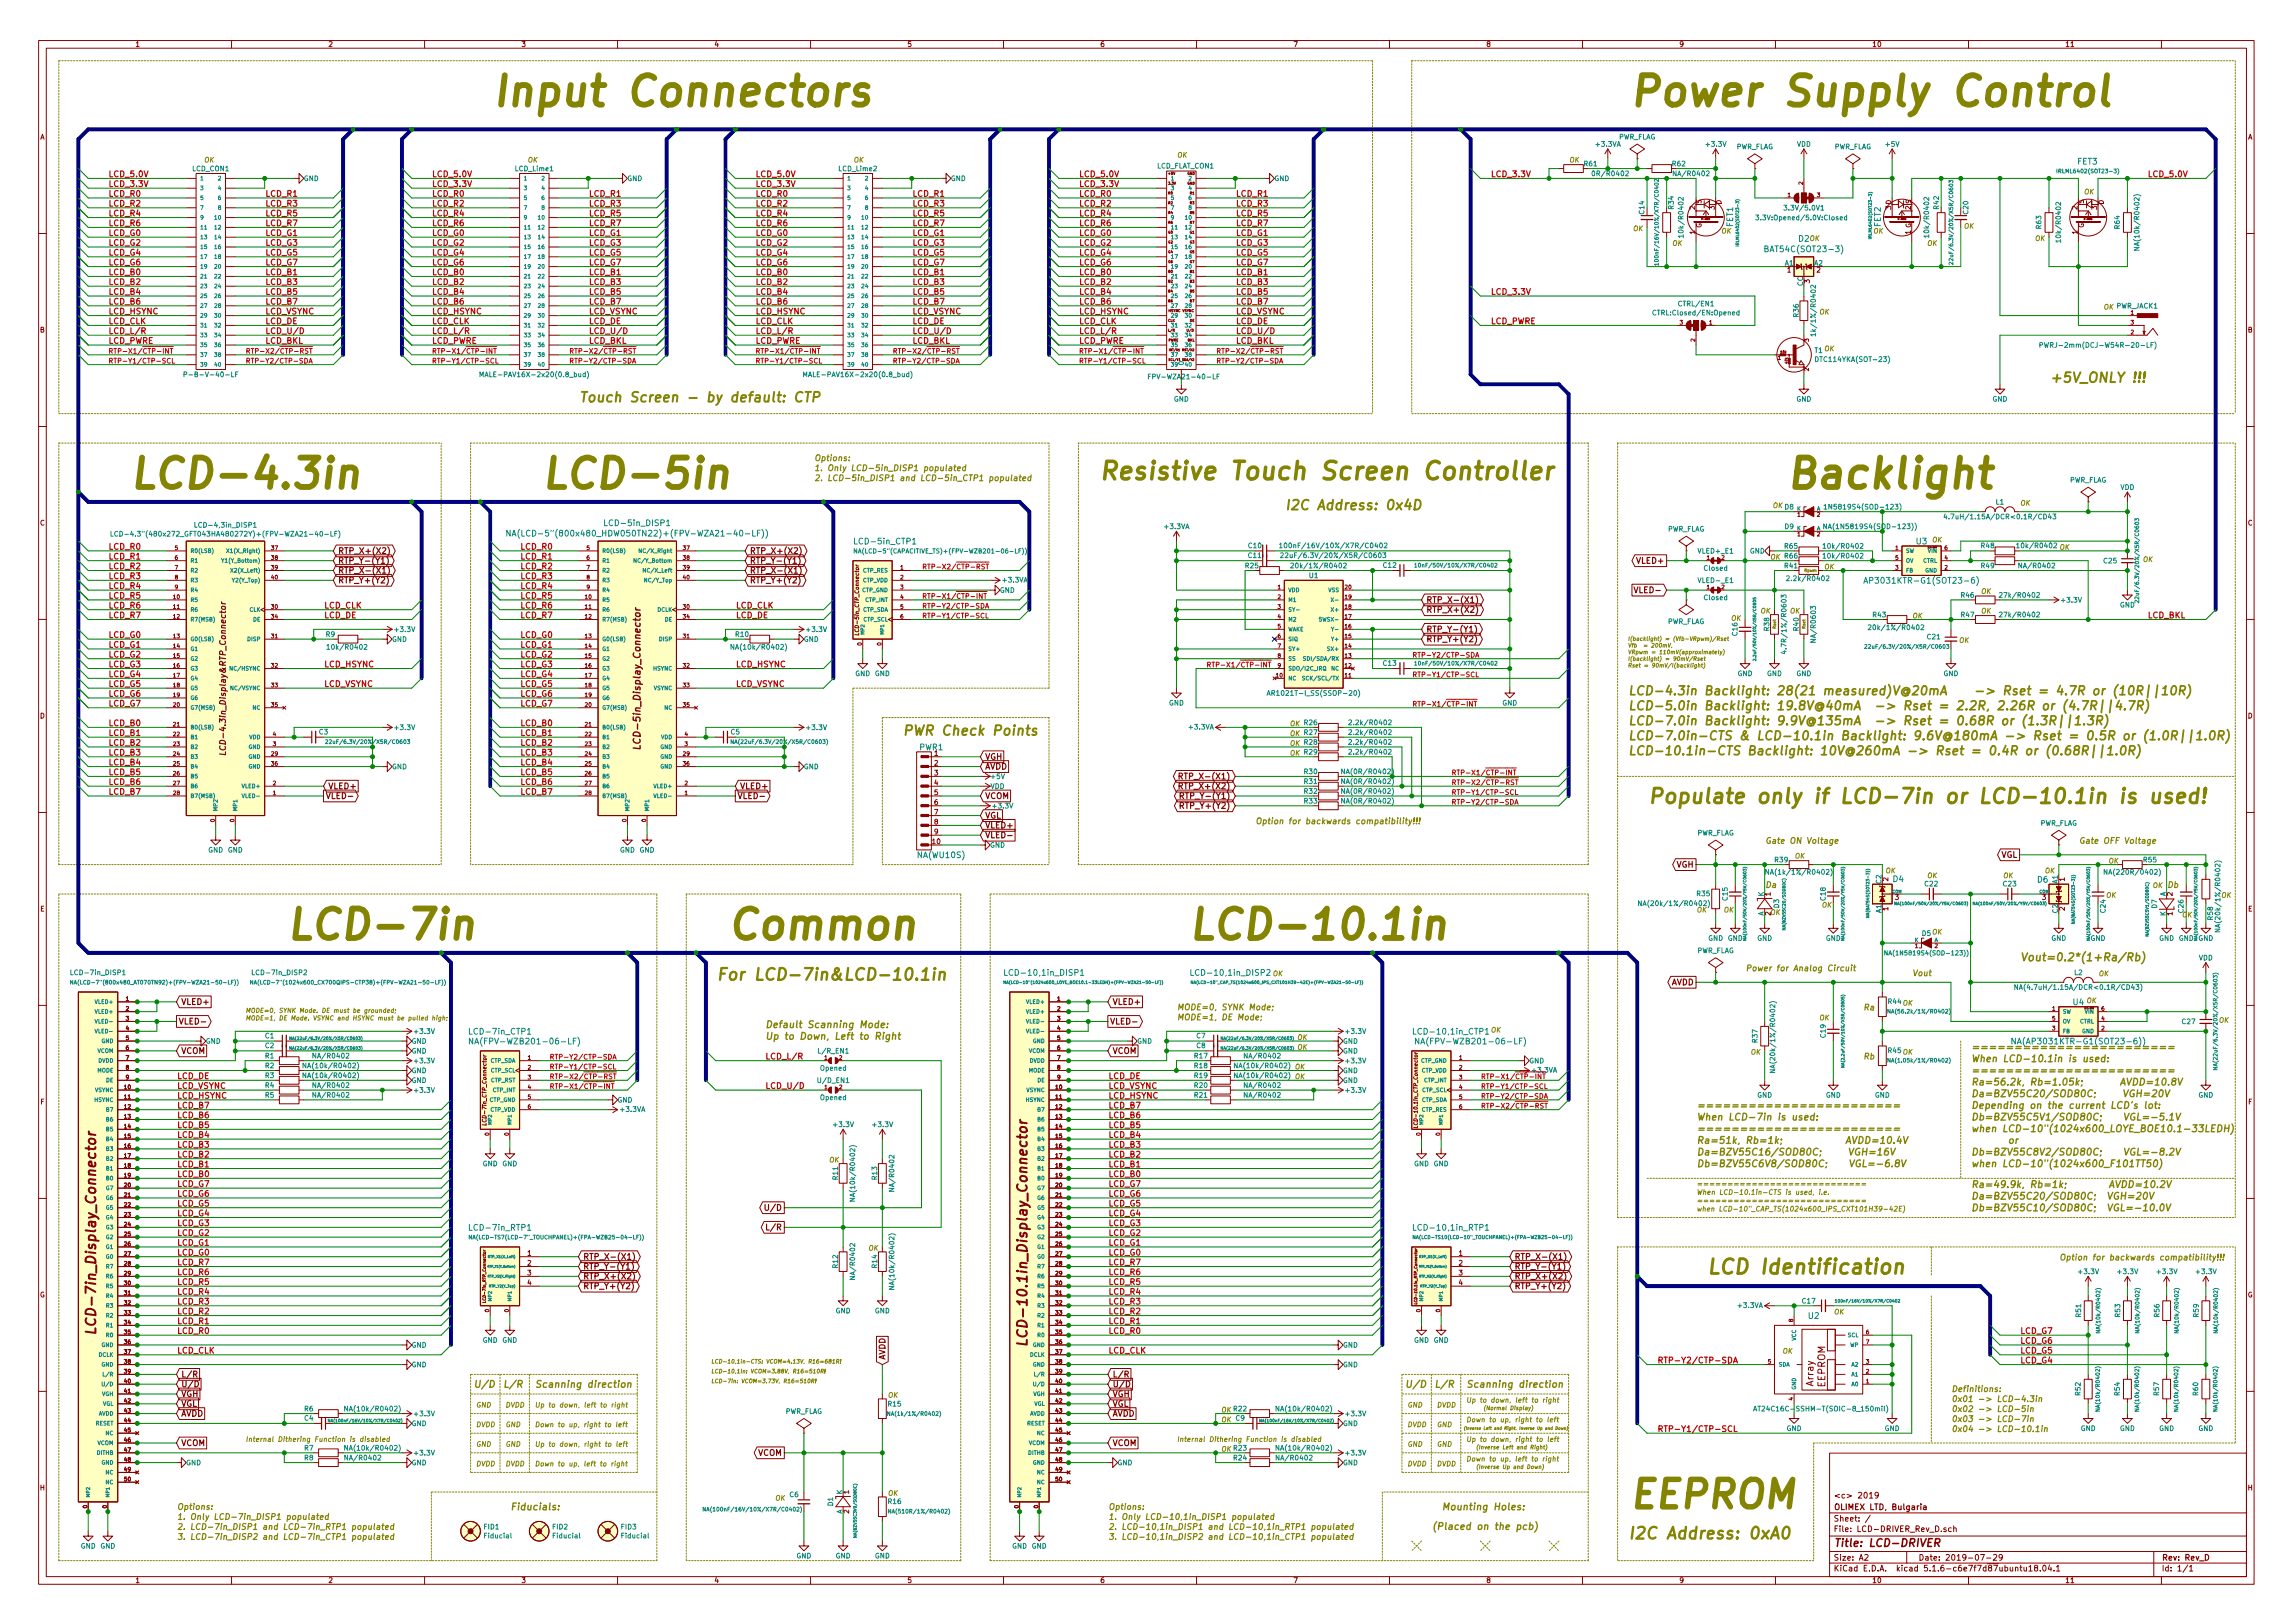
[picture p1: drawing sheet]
<svg xmlns="http://www.w3.org/2000/svg" width="297mm" height="210mm" viewBox="0 0 297 210" stroke-linecap="round" stroke-linejoin="round" font-family="sans-serif">
<defs><g id="words">
<g font-size="5.3" fill="#848400">
<text x="63.5" y="13.7">Input Connectors</text>
<text x="210.8" y="13.7">Power Supply Control</text>
<text x="16.5" y="63.3">LCD-4.3in</text>
<text x="69.8" y="63.3">LCD-5in</text>
<text x="231.1" y="63.3">Backlight</text>
<text x="36.8" y="121.7">LCD-7in</text>
<text x="94" y="121.7">Common</text>
<text x="153.7" y="121.7">LCD-10.1in</text>
</g>
<text font-size="5" fill="#848400" x="210.8" y="195.4">EEPROM</text>
<text font-size="3.2" fill="#848400" x="142.2" y="62.2">Resistive Touch Screen Controller</text>
<g font-size="2.7" fill="#848400">
<text x="213.4" y="104.1">Populate only if LCD-7in or LCD-10.1in is used!</text>
<text x="221" y="165.1">LCD Identification</text>
</g>
<g font-size="2.1" fill="#848400">
<text x="92.7" y="127">For LCD-7in&amp;LCD-10.1in</text>
<text x="210.8" y="199.4">I2C Address: 0xA0</text>
</g>
<g font-size="1.8" fill="#848400">
<text x="74.9" y="52.1">Touch Screen - by default: CTP</text>
<text x="265.4" y="49.6">+5V_ONLY !!!</text>
<text x="166.4" y="66.1">I2C Address: 0x4D</text>
<text x="116.8" y="95.3">PWR Check Points</text>
</g>
<g font-size="1.8" fill="#840000">
<text x="12.4" y="171.6" transform="rotate(-90 12.4 171.6)">LCD-7in_Display_Connector</text>
<text x="133.1" y="172.8" transform="rotate(-90 133.1 172.8)">LCD-10.1in_Display_Connector</text>
</g>
<g font-size="1.6" fill="#848400">
<text x="210.8" y="90.1">LCD-4.3in Backlight: 28(21 measured)V@20mA</text>
<text x="210.8" y="92">LCD-5.0in Backlight: 19.8V@40mA -&gt; Rset = 2.2R, 2.26R or (4.7R||4.7R)</text>
<text x="210.8" y="93.9">LCD-7.0in Backlight: 9.9V@135mA -&gt; Rset = 0.68R or (1.3R||1.3R)</text>
<text x="210.8" y="95.9">LCD-7.0in-CTS &amp; LCD-10.1in Backlight: 9.6V@180mA -&gt; Rset = 0.5R or (1.0R||1.0R)</text>
<text x="248.3" y="90.1">-&gt; Rset = 4.7R or (10R||10R)</text>
<text x="210.8" y="97.8">LCD-10.1in-CTS Backlight: 10V@260mA -&gt; Rset = 0.4R or (0.68R||1.0R)</text>
</g>
<text font-size="1.4" fill="#848400" x="261.6" y="124.5">Vout=0.2*(1+Ra/Rb)</text>
<text font-size="1.4" fill="#840000" x="237.5" y="200.4">Title: LCD-DRIVER</text>
<g font-size="1.3" fill="#840000">
<text x="234.9" y="179.6" transform="rotate(-90 234.9 179.6)">Array</text>
<text x="236.4" y="179.8" transform="rotate(-90 236.4 179.8)">EEPROM</text>
</g>
<text font-size="1.2" fill="#840000" x="83" y="96.2" transform="rotate(-90 83 96.2)">LCD-5in_Display_Connector</text>
<g font-size="1.2" fill="#848400">
<text x="99.1" y="133.2">Default Scanning Mode:</text>
<text x="99.1" y="134.7">Up to Down, Left to Right</text>
<text x="255.3" y="136.1">========================</text>
<text x="255.3" y="137.6">When LCD-10.1in is used:</text>
<text x="219.7" y="143.6">========================</text>
<text x="255.3" y="139.1">========================</text>
<text x="255.3" y="140.6">Ra=56.2k, Rb=1.05k;</text>
<text x="255.3" y="142.1">Da=BZV55C20/SOD80C;</text>
<text x="255.3" y="143.6">Depending on the current LCD's lot:</text>
<text x="269.6" y="140.6">AVDD=10.8V</text>
<text x="271.1" y="142.1">VGH=20V</text>
<text x="219.7" y="145.2">When LCD-7in is used:</text>
<text x="219.7" y="146.7">========================</text>
<text x="219.7" y="148.2">Ra=51k, Rb=1k;</text>
<text x="219.7" y="149.7">Da=BZV55C16/SOD80C;</text>
<text x="235.5" y="149.7">VGH=16V</text>
<text x="255.3" y="145.2">Db=BZV55C5V1/SOD80C;</text>
<text x="255.3" y="146.7">when LCD-10&quot;(1024x600_LOYE_BOE10.1-33LEDH)</text>
<text x="255.3" y="149.7">Db=BZV55C8V2/SOD80C;</text>
<text x="271.6" y="145.2">VGL=-5.1V</text>
<text x="271.6" y="149.7">VGL=-8.2V</text>
<text x="219.7" y="151.2">Db=BZV55C6V8/SOD80C;</text>
<text x="236.1" y="151.2">VGL=-6.8V</text>
<text x="255.3" y="153.9">Ra=49.9k, Rb=1k;</text>
<text x="255.3" y="155.4">Da=BZV55C20/SOD80C; VGH=20V</text>
<text x="255.3" y="151.2">when LCD-10&quot;(1024x600_F101TT50)</text>
<text x="255.3" y="156.9">Db=BZV55C10/SOD80C; VGL=-10.0V</text>
<text x="61.3" y="179.8">U/D</text>
<text x="65.1" y="179.8">L/R</text>
<text x="69.2" y="179.8">Scanning direction</text>
<text x="181.9" y="179.8">U/D</text>
<text x="185.7" y="179.8">L/R</text>
<text x="189.9" y="179.8">Scanning direction</text>
<text x="66" y="195.7">Fiducials:</text>
<text x="186.7" y="195.7">Mounting Holes:</text>
<text x="185.4" y="198.2">(Placed on the pcb)</text>
</g>
<g font-size="1.1" fill="#c20000">
<text x="14" y="22.9">LCD_5.0V</text>
<text x="55.9" y="22.9">LCD_5.0V</text>
<text x="97.8" y="22.9">LCD_5.0V</text>
<text x="139.7" y="22.9">LCD_5.0V</text>
<text x="193" y="22.9">LCD_3.3V</text>
<text x="278.1" y="22.9">LCD_5.0V</text>
<text x="14" y="24.2">LCD_3.3V</text>
<text x="14" y="25.5">LCD_R0</text>
<text x="14" y="26.8">LCD_R2</text>
<text x="14" y="28">LCD_R4</text>
<text x="14" y="29.3">LCD_R6</text>
<text x="34.3" y="25.5">LCD_R1</text>
<text x="34.3" y="26.8">LCD_R3</text>
<text x="34.3" y="28">LCD_R5</text>
<text x="34.3" y="29.3">LCD_R7</text>
<text x="55.9" y="29.3">LCD_R6</text>
<text x="55.9" y="28">LCD_R4</text>
<text x="55.9" y="26.8">LCD_R2</text>
<text x="55.9" y="25.5">LCD_R0</text>
<text x="55.9" y="24.2">LCD_3.3V</text>
<text x="76.2" y="29.3">LCD_R7</text>
<text x="76.2" y="28">LCD_R5</text>
<text x="76.2" y="26.8">LCD_R3</text>
<text x="76.2" y="25.5">LCD_R1</text>
<text x="97.8" y="28">LCD_R4</text>
<text x="97.8" y="26.8">LCD_R2</text>
<text x="97.8" y="25.5">LCD_R0</text>
<text x="97.8" y="29.3">LCD_R6</text>
<text x="97.8" y="24.2">LCD_3.3V</text>
<text x="118.1" y="25.5">LCD_R1</text>
<text x="118.1" y="26.8">LCD_R3</text>
<text x="118.1" y="28">LCD_R5</text>
<text x="118.1" y="29.3">LCD_R7</text>
<text x="139.7" y="24.2">LCD_3.3V</text>
<text x="139.7" y="29.3">LCD_R6</text>
<text x="139.7" y="28">LCD_R4</text>
<text x="139.7" y="26.8">LCD_R2</text>
<text x="139.7" y="25.5">LCD_R0</text>
<text x="160" y="29.3">LCD_R7</text>
<text x="160" y="28">LCD_R5</text>
<text x="160" y="26.8">LCD_R3</text>
<text x="160" y="25.5">LCD_R1</text>
<text x="14" y="30.6">LCD_G0</text>
<text x="14" y="31.8">LCD_G2</text>
<text x="14" y="33.1">LCD_G4</text>
<text x="14" y="34.4">LCD_G6</text>
<text x="14" y="35.6">LCD_B0</text>
<text x="34.3" y="35.6">LCD_B1</text>
<text x="34.3" y="34.4">LCD_G7</text>
<text x="34.3" y="30.6">LCD_G1</text>
<text x="34.3" y="31.8">LCD_G3</text>
<text x="34.3" y="33.1">LCD_G5</text>
<text x="55.9" y="30.6">LCD_G0</text>
<text x="55.9" y="31.8">LCD_G2</text>
<text x="55.9" y="35.6">LCD_B0</text>
<text x="55.9" y="34.4">LCD_G6</text>
<text x="55.9" y="33.1">LCD_G4</text>
<text x="76.2" y="31.8">LCD_G3</text>
<text x="76.2" y="30.6">LCD_G1</text>
<text x="76.2" y="33.1">LCD_G5</text>
<text x="76.2" y="34.4">LCD_G7</text>
<text x="76.2" y="35.6">LCD_B1</text>
<text x="97.8" y="31.8">LCD_G2</text>
<text x="97.8" y="30.6">LCD_G0</text>
<text x="97.8" y="35.6">LCD_B0</text>
<text x="97.8" y="34.4">LCD_G6</text>
<text x="97.8" y="33.1">LCD_G4</text>
<text x="118.1" y="33.1">LCD_G5</text>
<text x="118.1" y="34.4">LCD_G7</text>
<text x="118.1" y="35.6">LCD_B1</text>
<text x="118.1" y="30.6">LCD_G1</text>
<text x="118.1" y="31.8">LCD_G3</text>
<text x="139.7" y="35.6">LCD_B0</text>
<text x="139.7" y="34.4">LCD_G6</text>
<text x="139.7" y="33.1">LCD_G4</text>
<text x="139.7" y="31.8">LCD_G2</text>
<text x="139.7" y="30.6">LCD_G0</text>
<text x="160" y="34.4">LCD_G7</text>
<text x="160" y="33.1">LCD_G5</text>
<text x="160" y="31.8">LCD_G3</text>
<text x="160" y="30.6">LCD_G1</text>
<text x="160" y="35.6">LCD_B1</text>
<text x="14" y="40.7">LCD_HSYNC</text>
<text x="14" y="36.9">LCD_B2</text>
<text x="14" y="38.2">LCD_B4</text>
<text x="14" y="39.5">LCD_B6</text>
<text x="14" y="42">LCD_CLK</text>
<text x="34.3" y="42">LCD_DE</text>
<text x="34.3" y="40.7">LCD_VSYNC</text>
<text x="34.3" y="36.9">LCD_B3</text>
<text x="34.3" y="38.2">LCD_B5</text>
<text x="34.3" y="39.5">LCD_B7</text>
<text x="55.9" y="42">LCD_CLK</text>
<text x="55.9" y="38.2">LCD_B4</text>
<text x="55.9" y="36.9">LCD_B2</text>
<text x="55.9" y="39.5">LCD_B6</text>
<text x="55.9" y="40.7">LCD_HSYNC</text>
<text x="76.2" y="42">LCD_DE</text>
<text x="76.2" y="40.7">LCD_VSYNC</text>
<text x="76.2" y="38.2">LCD_B5</text>
<text x="76.2" y="39.5">LCD_B7</text>
<text x="76.2" y="36.9">LCD_B3</text>
<text x="97.8" y="40.7">LCD_HSYNC</text>
<text x="97.8" y="42">LCD_CLK</text>
<text x="97.8" y="39.5">LCD_B6</text>
<text x="97.8" y="38.2">LCD_B4</text>
<text x="97.8" y="36.9">LCD_B2</text>
<text x="118.1" y="36.9">LCD_B3</text>
<text x="118.1" y="38.2">LCD_B5</text>
<text x="118.1" y="39.5">LCD_B7</text>
<text x="118.1" y="40.7">LCD_VSYNC</text>
<text x="118.1" y="42">LCD_DE</text>
<text x="139.7" y="42">LCD_CLK</text>
<text x="139.7" y="39.5">LCD_B6</text>
<text x="139.7" y="38.2">LCD_B4</text>
<text x="139.7" y="36.9">LCD_B2</text>
<text x="139.7" y="40.7">LCD_HSYNC</text>
<text x="160" y="40.7">LCD_VSYNC</text>
<text x="160" y="39.5">LCD_B7</text>
<text x="160" y="42">LCD_DE</text>
<text x="160" y="38.2">LCD_B5</text>
<text x="160" y="36.9">LCD_B3</text>
<text x="193" y="38.2">LCD_3.3V</text>
<text x="193" y="42">LCD_PWRE</text>
<text x="14" y="44.5">LCD_PWRE</text>
<text x="14" y="43.3">LCD_L/R</text>
<text x="34.3" y="43.3">LCD_U/D</text>
<text x="34.3" y="44.5">LCD_BKL</text>
<text x="55.9" y="43.3">LCD_L/R</text>
<text x="55.9" y="44.5">LCD_PWRE</text>
<text x="76.2" y="43.3">LCD_U/D</text>
<text x="76.2" y="44.5">LCD_BKL</text>
<text x="97.8" y="43.3">LCD_L/R</text>
<text x="97.8" y="44.5">LCD_PWRE</text>
<text x="118.1" y="43.3">LCD_U/D</text>
<text x="118.1" y="44.5">LCD_BKL</text>
<text x="139.7" y="44.5">LCD_PWRE</text>
<text x="139.7" y="43.3">LCD_L/R</text>
<text x="160" y="43.3">LCD_U/D</text>
<text x="160" y="44.5">LCD_BKL</text>
<text x="14" y="71.2">LCD_R0</text>
<text x="67.3" y="71.2">LCD_R0</text>
<text x="14" y="72.5">LCD_R1</text>
<text x="14" y="75">LCD_R3</text>
<text x="14" y="77.6">LCD_R5</text>
<text x="14" y="73.7">LCD_R2</text>
<text x="14" y="76.3">LCD_R4</text>
<text x="67.3" y="72.5">LCD_R1</text>
<text x="67.3" y="75">LCD_R3</text>
<text x="67.3" y="77.6">LCD_R5</text>
<text x="67.3" y="73.7">LCD_R2</text>
<text x="67.3" y="76.3">LCD_R4</text>
<text x="14" y="80.1">LCD_R7</text>
<text x="14" y="83.9">LCD_G1</text>
<text x="14" y="78.8">LCD_R6</text>
<text x="14" y="82.6">LCD_G0</text>
<text x="41.9" y="78.8">LCD_CLK</text>
<text x="41.9" y="80.1">LCD_DE</text>
<text x="67.3" y="80.1">LCD_R7</text>
<text x="67.3" y="83.9">LCD_G1</text>
<text x="67.3" y="78.8">LCD_R6</text>
<text x="67.3" y="82.6">LCD_G0</text>
<text x="95.2" y="80.1">LCD_DE</text>
<text x="95.2" y="78.8">LCD_CLK</text>
<text x="278.1" y="80.1">LCD_BKL</text>
<text x="14" y="87.7">LCD_G4</text>
<text x="14" y="85.2">LCD_G2</text>
<text x="14" y="86.4">LCD_G3</text>
<text x="14" y="89">LCD_G5</text>
<text x="41.9" y="86.4">LCD_HSYNC</text>
<text x="41.9" y="89">LCD_VSYNC</text>
<text x="67.3" y="86.4">LCD_G3</text>
<text x="67.3" y="89">LCD_G5</text>
<text x="67.3" y="85.2">LCD_G2</text>
<text x="67.3" y="87.7">LCD_G4</text>
<text x="95.2" y="89">LCD_VSYNC</text>
<text x="95.2" y="86.4">LCD_HSYNC</text>
<text x="14" y="90.3">LCD_G6</text>
<text x="14" y="94.1">LCD_B0</text>
<text x="14" y="91.5">LCD_G7</text>
<text x="14" y="95.3">LCD_B1</text>
<text x="67.3" y="91.5">LCD_G7</text>
<text x="67.3" y="95.3">LCD_B1</text>
<text x="67.3" y="90.3">LCD_G6</text>
<text x="67.3" y="94.1">LCD_B0</text>
<text x="14" y="96.6">LCD_B2</text>
<text x="14" y="99.1">LCD_B4</text>
<text x="14" y="101.7">LCD_B6</text>
<text x="14" y="97.9">LCD_B3</text>
<text x="14" y="100.4">LCD_B5</text>
<text x="67.3" y="97.9">LCD_B3</text>
<text x="67.3" y="100.4">LCD_B5</text>
<text x="67.3" y="101.7">LCD_B6</text>
<text x="67.3" y="96.6">LCD_B2</text>
<text x="67.3" y="99.1">LCD_B4</text>
<text x="14" y="103">LCD_B7</text>
<text x="67.3" y="103">LCD_B7</text>
<text x="99.1" y="137.2">LCD_L/R</text>
<text x="22.9" y="143.6">LCD_B7</text>
<text x="22.9" y="141.1">LCD_VSYNC</text>
<text x="22.9" y="142.3">LCD_HSYNC</text>
<text x="22.9" y="139.8">LCD_DE</text>
<text x="99.1" y="141.1">LCD_U/D</text>
<text x="143.5" y="143.6">LCD_B7</text>
<text x="143.5" y="141.1">LCD_VSYNC</text>
<text x="143.5" y="142.3">LCD_HSYNC</text>
<text x="143.5" y="139.8">LCD_DE</text>
<text x="22.9" y="148.7">LCD_B3</text>
<text x="22.9" y="146.1">LCD_B5</text>
<text x="22.9" y="149.9">LCD_B2</text>
<text x="22.9" y="147.4">LCD_B4</text>
<text x="22.9" y="144.9">LCD_B6</text>
<text x="143.5" y="144.9">LCD_B6</text>
<text x="143.5" y="147.4">LCD_B4</text>
<text x="143.5" y="149.9">LCD_B2</text>
<text x="143.5" y="148.7">LCD_B3</text>
<text x="143.5" y="146.1">LCD_B5</text>
<text x="22.9" y="155">LCD_G6</text>
<text x="22.9" y="152.5">LCD_B0</text>
<text x="22.9" y="153.8">LCD_G7</text>
<text x="22.9" y="151.2">LCD_B1</text>
<text x="143.5" y="153.8">LCD_G7</text>
<text x="143.5" y="151.2">LCD_B1</text>
<text x="143.5" y="152.5">LCD_B0</text>
<text x="143.5" y="155">LCD_G6</text>
<text x="22.9" y="161.4">LCD_G1</text>
<text x="22.9" y="158.8">LCD_G3</text>
<text x="22.9" y="156.3">LCD_G5</text>
<text x="22.9" y="160.1">LCD_G2</text>
<text x="22.9" y="157.6">LCD_G4</text>
<text x="143.5" y="161.4">LCD_G1</text>
<text x="143.5" y="158.8">LCD_G3</text>
<text x="143.5" y="156.3">LCD_G5</text>
<text x="143.5" y="160.1">LCD_G2</text>
<text x="143.5" y="157.6">LCD_G4</text>
<text x="22.9" y="162.6">LCD_G0</text>
<text x="22.9" y="166.5">LCD_R5</text>
<text x="22.9" y="163.9">LCD_R7</text>
<text x="22.9" y="165.2">LCD_R6</text>
<text x="22.9" y="167.7">LCD_R4</text>
<text x="143.5" y="163.9">LCD_R7</text>
<text x="143.5" y="166.5">LCD_R5</text>
<text x="143.5" y="165.2">LCD_R6</text>
<text x="143.5" y="167.7">LCD_R4</text>
<text x="143.5" y="162.6">LCD_G0</text>
<text x="22.9" y="172.8">LCD_R0</text>
<text x="22.9" y="171.5">LCD_R1</text>
<text x="22.9" y="169">LCD_R3</text>
<text x="22.9" y="170.3">LCD_R2</text>
<text x="143.5" y="172.8">LCD_R0</text>
<text x="143.5" y="169">LCD_R3</text>
<text x="143.5" y="171.5">LCD_R1</text>
<text x="143.5" y="170.3">LCD_R2</text>
<text x="261.6" y="172.8">LCD_G7</text>
<text x="22.9" y="175.3">LCD_CLK</text>
<text x="143.5" y="175.3">LCD_CLK</text>
<text x="214.6" y="176.6">RTP-Y2/CTP-SDA</text>
<text x="261.6" y="174.1">LCD_G6</text>
<text x="261.6" y="176.6">LCD_G4</text>
<text x="261.6" y="175.3">LCD_G5</text>
<text x="214.6" y="185.5">RTP-Y1/CTP-SCL</text>
</g>
<g font-size="1.1" fill="#008484">
<text x="269.1" y="21.3">FET3</text>
<text x="224.5" y="29.4" transform="rotate(-90 224.5 29.4)">FET1</text>
<text x="243.6" y="29.4" transform="rotate(-90 243.6 29.4)">FET2</text>
<text x="229.1" y="32.7">BAT54C(SOT23-3)</text>
<text x="233" y="31.3">D2</text>
<text x="68.4" y="69.5">NA(LCD-5(800x480_HDW050TN22)+(FPV-WZA21-40-LF))</text>
<text x="78.7" y="68.1">LCD-5in_DISP1</text>
<text x="111" y="70.5">LCD-5in_CTP1</text>
<text x="248.2" y="70.5">U3</text>
<text x="242.5" y="75.6">AP3031KTR-G1(SOT23-6)</text>
<text x="119.1" y="97.2">PWR1</text>
<text x="119" y="111.2">NA(WU10S)</text>
<text x="245.2" y="114.3">D4</text>
<text x="263.9" y="114.3">D6</text>
<text x="130.7" y="126.4">LCD-10,1in_DISP1</text>
<text x="154.8" y="126.4">LCD-10,1in_DISP2</text>
<text x="268.6" y="130.2">U4</text>
<text x="61.1" y="134">LCD-7in_CTP1</text>
<text x="61.9" y="135.3">NA(FPV-WZB201-06-LF)</text>
<text x="183.5" y="134">LCD-10,1in_CTP1</text>
<text x="184.5" y="135.3">NA(FPV-WZB201-06-LF)</text>
<text x="61.1" y="159.4">LCD-7in_RTP1</text>
<text x="183.5" y="159.4">LCD-10,1in_RTP1</text>
<text x="234.3" y="170.8">U2</text>
</g>
<g font-size="1.1" fill="#848400">
<text x="105.4" y="59.7">Options:</text>
<text x="105.4" y="61">1. Only LCD-5in_DISP1 populated</text>
<text x="105.4" y="62.3">2. LCD-5in_DISP1 and LCD-5in_CTP1 populated</text>
<text x="162.6" y="106.8">Option for backwards compatibility!!!</text>
<text x="228.6" y="109.3">Gate ON Voltage</text>
<text x="269.2" y="109.3">Gate OFF Voltage</text>
<text x="228.6" y="115">Da</text>
<text x="280.7" y="115">Db</text>
<text x="226.1" y="125.8">Power for Analog Circuit</text>
<text x="152.4" y="130.9">MODE=0, SYNK Mode;</text>
<text x="241.3" y="130.9">Ra</text>
<text x="247.6" y="126.4">Vout</text>
<text x="152.4" y="132.2">MODE=1, DE Mode;</text>
<text x="241.3" y="137.2">Rb</text>
<text x="261.7" y="135.3">NA(AP3031KTR-G1(SOT23-6))</text>
<text x="266.7" y="163.3">Option for backwards compatibility!!!</text>
<text x="252.7" y="180.3">Definitions:</text>
<text x="252.7" y="181.6">0x01 -&gt; LCD-4.3in</text>
<text x="252.7" y="182.9">0x02 -&gt; LCD-5in</text>
<text x="252.7" y="184.2">0x03 -&gt; LCD-7in</text>
<text x="252.7" y="185.5">0x04 -&gt; LCD-10.1in</text>
<text x="22.9" y="195.6">Options:</text>
<text x="22.9" y="196.9">1. Only LCD-7in_DISP1 populated</text>
<text x="143.5" y="195.6">Options:</text>
<text x="143.5" y="196.9">1. Only LCD-10,1in_DISP1 populated</text>
<text x="22.9" y="198.2">2. LCD-7in_DISP1 and LCD-7in_RTP1 populated</text>
<text x="22.9" y="199.5">3. LCD-7in_DISP2 and LCD-7in_CTP1 populated</text>
<text x="143.5" y="198.2">2. LCD-10,1in_DISP1 and LCD-10,1in_RTP1 populated</text>
<text x="143.5" y="199.5">3. LCD-10,1in_DISP2 and LCD-10,1in_CTP1 populated</text>
</g>
<g font-size="1.1" fill="#840000">
<text x="43.7" y="71.7">RTP_X+(X2)</text>
<text x="97.1" y="71.7">RTP_X+(X2)</text>
<text x="43.7" y="74.3">RTP_X-(X1)</text>
<text x="43.7" y="73">RTP_Y-(Y1)</text>
<text x="43.7" y="75.6">RTP_Y+(Y2)</text>
<text x="97.1" y="74.3">RTP_X-(X1)</text>
<text x="97.1" y="73">RTP_Y-(Y1)</text>
<text x="97.1" y="75.6">RTP_Y+(Y2)</text>
<text x="212.2" y="76.8">VLED-</text>
<text x="212.2" y="73">VLED+</text>
<text x="184.7" y="81.9">RTP_Y-(Y1)</text>
<text x="184.7" y="79.4">RTP_X+(X2)</text>
<text x="184.7" y="78.1">RTP_X-(X1)</text>
<text x="184.7" y="83.2">RTP_Y+(Y2)</text>
<text x="29.2" y="96.9" transform="rotate(-90 29.2 96.9)">LCD-4.3in_Display&amp;RTP_Connector</text>
<text x="127.5" y="98.4">VGH</text>
<text x="127.5" y="99.7">AVDD</text>
<text x="153.7" y="101">RTP_X-(X1)</text>
<text x="42.1" y="103.5">VLED-</text>
<text x="42.4" y="102.2">VLED+</text>
<text x="95.5" y="103.5">VLED-</text>
<text x="95.8" y="102.2">VLED+</text>
<text x="127.5" y="103.5">VCOM</text>
<text x="127.5" y="106">VGL</text>
<text x="127.5" y="107.3">VLED+</text>
<text x="153.4" y="104.8">RTP_Y+(Y2)</text>
<text x="153.4" y="102.2">RTP_X+(X2)</text>
<text x="153.7" y="103.5">RTP_Y-(Y1)</text>
<text x="127.5" y="108.6">VLED-</text>
<text x="217.2" y="112.4">VGH</text>
<text x="259.2" y="111.1">VGL</text>
<text x="23.4" y="130.2">VLED+</text>
<text x="144" y="130.2">VLED+</text>
<text x="216.5" y="127.6">AVDD</text>
<text x="23.1" y="132.7">VLED-</text>
<text x="23.4" y="136.5">VCOM</text>
<text x="143.7" y="132.7">VLED-</text>
<text x="144" y="136.5">VCOM</text>
<text x="99.6" y="156.8">U/D</text>
<text x="99.7" y="159.4">L/R</text>
<text x="75.5" y="167">RTP_Y+(Y2)</text>
<text x="75.5" y="164.5">RTP_Y-(Y1)</text>
<text x="75.5" y="165.7">RTP_X+(X2)</text>
<text x="75.5" y="163.2">RTP_X-(X1)</text>
<text x="196.1" y="167">RTP_Y+(Y2)</text>
<text x="196.1" y="163.2">RTP_X-(X1)</text>
<text x="196.1" y="165.7">RTP_X+(X2)</text>
<text x="196.1" y="164.5">RTP_Y-(Y1)</text>
<text x="23.4" y="179.7">U/D</text>
<text x="23.4" y="178.4">L/R</text>
<text x="114.7" y="176.2" transform="rotate(-90 114.7 176.2)">AVDD</text>
<text x="144" y="178.4">L/R</text>
<text x="144" y="179.7">U/D</text>
<text x="23.4" y="183.5">AVDD</text>
<text x="23.4" y="181">VGH</text>
<text x="23.4" y="182.2">VGL</text>
<text x="144" y="183.5">AVDD</text>
<text x="144" y="181">VGH</text>
<text x="144" y="182.2">VGL</text>
<text x="23.4" y="187.3">VCOM</text>
<text x="98.2" y="188.6">VCOM</text>
<text x="144" y="187.3">VCOM</text>
</g>
<g font-size="1" fill="#840000">
<text x="237.5" y="197.1">Sheet: /</text>
<text x="237.5" y="195.6">OLIMEX LTD, Bulgaria</text>
<text x="237.5" y="194.1">&lt;c&gt; 2019</text>
<text x="237.5" y="203.6">KiCad E.D.A. kicad 5.1.6-c6e7f7d87ubuntu18.04.1</text>
<text x="237.5" y="202.2">Size: A2</text>
<text x="237.5" y="198.5">File: LCD-DRIVER_Rev_D.sch</text>
<text x="248.5" y="202.2">Date: 2019-07-29</text>
<text x="280" y="202.2">Rev: Rev_D</text>
<text x="280" y="203.6">Id: 1/1</text>
</g>
<g font-size=".9" fill="#840000">
<text x="17.5" y="6.1">1</text>
<text x="42.5" y="6.1">2</text>
<text x="67.5" y="6.1">3</text>
<text x="92.5" y="6.1">4</text>
<text x="117.5" y="6.1">5</text>
<text x="142.5" y="6.1">6</text>
<text x="167.5" y="6.1">7</text>
<text x="192.5" y="6.1">8</text>
<text x="217.5" y="6.1">9</text>
<text x="242.5" y="6.1">10</text>
<text x="267.5" y="6.1">11</text>
<text x="5.2" y="18.1">A</text>
<text x="291.2" y="18.1">A</text>
<text x="219.6" y="27.2" transform="rotate(-90 219.6 27.2)">2</text>
<text x="220.4" y="26.4" transform="rotate(-90 220.4 26.4)">S</text>
<text x="220.4" y="29.5" transform="rotate(-90 220.4 29.5)">G</text>
<text x="222.1" y="27.2" transform="rotate(-90 222.1 27.2)">3</text>
<text x="223" y="26.5" transform="rotate(-90 223 26.5)">D</text>
<text x="245" y="27.2" transform="rotate(-90 245 27.2)">3 D</text>
<text x="247.5" y="27.2" transform="rotate(-90 247.5 27.2)">2 S</text>
<text x="269.1" y="27.2" transform="rotate(-90 269.1 27.2)">2</text>
<text x="269.9" y="26.4" transform="rotate(-90 269.9 26.4)">S</text>
<text x="270" y="29.5" transform="rotate(-90 270 29.5)">G</text>
<text x="271.7" y="27.2" transform="rotate(-90 271.7 27.2)">3</text>
<text x="272.5" y="26.5" transform="rotate(-90 272.5 26.5)">D</text>
<text x="219.6" y="30.3" transform="rotate(-90 219.6 30.3)">1</text>
<text x="231.5" y="35.3">1</text>
<text x="235.3" y="35.3">2</text>
<text x="247.5" y="30.3" transform="rotate(-90 247.5 30.3)">1 G</text>
<text x="269.1" y="30.3" transform="rotate(-90 269.1 30.3)">1</text>
<text x="234.4" y="36.7" transform="rotate(-90 234.4 36.7)">3</text>
<text x="5.2" y="43.1">B</text>
<text x="291.2" y="43.1">B</text>
<text x="5.2" y="68.1">C</text>
<text x="291.2" y="68.1">C</text>
<text x="5.2" y="93.1">D</text>
<text x="291.2" y="93.1">D</text>
<text x="121" y="97.9">1</text>
<text x="121" y="99.2">2</text>
<text x="121" y="100.5">3</text>
<text x="121" y="101.7">4</text>
<text x="121" y="103">5</text>
<text x="121" y="104.3">6</text>
<text x="121" y="105.5">7</text>
<text x="121" y="106.8">8</text>
<text x="120.8" y="109.3">10</text>
<text x="121" y="108.1">9</text>
<text x="5.2" y="118.1">E</text>
<text x="229.4" y="118.6" transform="rotate(-90 229.4 118.6)">2</text>
<text x="229.4" y="116.1" transform="rotate(-90 229.4 116.1)">1</text>
<text x="244.6" y="118" transform="rotate(-90 244.6 118)">1</text>
<text x="244.6" y="114.2" transform="rotate(-90 244.6 114.2)">2</text>
<text x="245.5" y="116.6">3</text>
<text x="264.6" y="116.6">3</text>
<text x="267.5" y="118" transform="rotate(-90 267.5 118)">2</text>
<text x="267.5" y="114.2" transform="rotate(-90 267.5 114.2)">1</text>
<text x="281.4" y="118.6" transform="rotate(-90 281.4 118.6)">1</text>
<text x="281.4" y="116.1" transform="rotate(-90 281.4 116.1)">2</text>
<text x="291.2" y="118.1">E</text>
<text x="5.2" y="143.1">F</text>
<text x="291.2" y="143.1">F</text>
<text x="68.3" y="162.7">1</text>
<text x="68.3" y="164">2</text>
<text x="68.3" y="165.2">3</text>
<text x="68.3" y="166.5">4</text>
<text x="189" y="162.7">1</text>
<text x="189" y="164">2</text>
<text x="189" y="165.2">3</text>
<text x="189" y="166.5">4</text>
<text x="5.2" y="168.1">G</text>
<text x="291.2" y="168.1">G</text>
<text x="5.2" y="193.1">H</text>
<text x="110" y="196.1" transform="rotate(-90 110 196.1)">2</text>
<text x="110" y="193.5" transform="rotate(-90 110 193.5)">1</text>
<text x="291.2" y="193.1">H</text>
<text x="17.5" y="205.1">1</text>
<text x="42.5" y="205.1">2</text>
<text x="67.5" y="205.1">3</text>
<text x="92.5" y="205.1">4</text>
<text x="117.5" y="205.1">5</text>
<text x="142.5" y="205.1">6</text>
<text x="167.5" y="205.1">7</text>
<text x="192.5" y="205.1">8</text>
<text x="217.5" y="205.1">9</text>
<text x="242.5" y="205.1">10</text>
<text x="267.5" y="205.1">11</text>
</g>
<g font-size=".9" fill="#008484">
<text x="24.9" y="22.2">LCD_CON1</text>
<text x="39.3" y="23.5">GND</text>
<text x="66.8" y="22.2">LCD_Lime1</text>
<text x="81.3" y="23.5">GND</text>
<text x="108.7" y="22.2">LCD_Lime2</text>
<text x="123.2" y="23.5">GND</text>
<text x="149.8" y="21.8">LCD_FLAT_CON1</text>
<text x="165.1" y="23.5">GND</text>
<text x="205.2" y="21.5">R61</text>
<text x="206.6" y="22.8">0R/R0402</text>
<text x="206.8" y="19">+3.3VA</text>
<text x="209.6" y="18.1">PWR_FLAG</text>
<text x="216.7" y="21.5">R62</text>
<text x="217" y="22.8">NA/R0402</text>
<text x="221.1" y="19">+3.3V</text>
<text x="224.9" y="19.3">PWR_FLAG</text>
<text x="232.8" y="19">VDD</text>
<text x="237.6" y="19.3">PWR_FLAG</text>
<text x="244.3" y="19">+5V</text>
<text x="213" y="27.7" transform="rotate(-90 213 27.7)">C14</text>
<text x="216.8" y="27.1" transform="rotate(-90 216.8 27.1)">R34</text>
<text x="228" y="28.5">3.3V:Opened/5.0V:Closed</text>
<text x="231.5" y="27.3">3.3V/5.0V1</text>
<text x="251.2" y="27.1" transform="rotate(-90 251.2 27.1)">R42</text>
<text x="255" y="27.7" transform="rotate(-90 255 27.7)">C20</text>
<text x="264.4" y="29.6" transform="rotate(-90 264.4 29.6)">R63</text>
<text x="274.6" y="29.6" transform="rotate(-90 274.6 29.6)">R64</text>
<text x="218.1" y="30.3" transform="rotate(-90 218.1 30.3)">10k/R0402</text>
<text x="231.2" y="34.4">A1</text>
<text x="235" y="34.4">A2</text>
<text x="249.9" y="30.3" transform="rotate(-90 249.9 30.3)">10k/R0402</text>
<text x="267" y="31" transform="rotate(-90 267 31)">10k/R0402</text>
<text x="277.1" y="31.9" transform="rotate(-90 277.1 31.9)">NA(10k/R0402)</text>
<text x="214.4" y="40.9">CTRL:Closed/EN:Opened</text>
<text x="217.6" y="39.7">CTRL/EN1</text>
<text x="233" y="41.1" transform="rotate(-90 233 41.1)">R36</text>
<text x="233.6" y="37.1" transform="rotate(-90 233.6 37.1)">CC</text>
<text x="153.4" y="47.4" transform="rotate(-90 153.4 47.4)">0</text>
<text x="235.1" y="45.7">T1</text>
<text x="235.2" y="42.9" transform="rotate(-90 235.2 42.9)">1k/1%/R0402</text>
<text x="235.6" y="46.9">DTC114YKA(SOT-23)</text>
<text x="265.4" y="45">PWRJ-2mm(DCJ-W54R-20-LF)</text>
<text x="24.8" y="48.9">P-B-V-40-LF</text>
<text x="63" y="48.9">MALE-PAV16X-2x20(0.8_bud)</text>
<text x="104.9" y="48.9">MALE-PAV16X-2x20(0.8_bud)</text>
<text x="149.5" y="49.1">FPV-WZA21-40-LF</text>
<text x="152.1" y="52">GND</text>
<text x="232.7" y="52">GND</text>
<text x="258.1" y="52">GND</text>
<text x="237.1" y="66">1N5819S4(SOD-123)</text>
<text x="258.6" y="65.4">L1</text>
<text x="268" y="62.5">PWR_FLAG</text>
<text x="274.7" y="63.5">VDD</text>
<text x="16.6" y="69.5">LCD-4.3&quot;(480x272_GFT043HA480272Y)+(FPV-WZA21-40-LF)</text>
<text x="25.6" y="68.3">LCD-4,3in_DISP1</text>
<text x="150.9" y="68.5">+3.3VA</text>
<text x="161.7" y="71">C10</text>
<text x="167.1" y="71">100nF/16V/10%/X7R/C0402</text>
<text x="216" y="68.9">PWR_FLAG</text>
<text x="220" y="71.7">VLED+_E1</text>
<text x="226.7" y="71.7">GND</text>
<text x="231.2" y="71.1">R65</text>
<text x="231.2" y="68.5">D9</text>
<text x="236.6" y="71.1">10k/R0402</text>
<text x="237.1" y="68.5">NA(1N5819S4(SOD-123))</text>
<text x="253" y="67.3">4.7uH/1.15A/DCR&lt;0.1R/CD43</text>
<text x="256.7" y="71">R48</text>
<text x="261.7" y="71">10k/R0402</text>
<text x="129.5" y="76.8">GND</text>
<text x="130" y="75.5">+3.3VA</text>
<text x="161.7" y="72.3">C11</text>
<text x="167.2" y="72.3">22uF/6.3V/20%/X5R/C0603</text>
<text x="167.9" y="73.6">20k/1%/R0402</text>
<text x="169.6" y="74.9">U1</text>
<text x="179.2" y="73.6">C12</text>
<text x="220.1" y="75.5">VLED-_E1</text>
<text x="220.8" y="77.7">Closed</text>
<text x="220.8" y="73.9">Closed</text>
<text x="231.2" y="73.6">R41</text>
<text x="231.9" y="75.3">2.2k/R0402</text>
<text x="236.6" y="72.3">10k/R0402</text>
<text x="254.1" y="77.4">R46</text>
<text x="256.7" y="73.6">R49</text>
<text x="259.4" y="77.4">27k/R0402</text>
<text x="261.8" y="73.6">NA/R0402</text>
<text x="272.5" y="73">C25</text>
<text x="42.2" y="82.5">R9</text>
<text x="50.8" y="83.1">GND</text>
<text x="51.2" y="81.9">+3.3V</text>
<text x="95.3" y="82.5">R10</text>
<text x="104.1" y="83.1">GND</text>
<text x="104.6" y="81.9">+3.3V</text>
<text x="216" y="80.8">PWR_FLAG</text>
<text x="225.1" y="82.3" transform="rotate(-90 225.1 82.3)">C16</text>
<text x="229.2" y="81.7" transform="rotate(-90 229.2 81.7)">R38</text>
<text x="233" y="81.7" transform="rotate(-90 233 81.7)">R40</text>
<text x="235.2" y="83" transform="rotate(-90 235.2 83)">NA/R0603</text>
<text x="242.6" y="80">R43</text>
<text x="242.7" y="81.6">20k/1%/R0402</text>
<text x="249.7" y="82.8">C21</text>
<text x="254.1" y="80">R47</text>
<text x="259.4" y="80">27k/R0402</text>
<text x="267.1" y="78.1">+3.3V</text>
<text x="274.6" y="78.7">GND</text>
<text x="42.8" y="84.2">10k/R0402</text>
<text x="95.2" y="84.2">NA(10k/R0402)</text>
<text x="110.8" y="87.6">GND GND</text>
<text x="179.2" y="86.3">C13</text>
<text x="225.1" y="87.6">GND</text>
<text x="228.9" y="87.6">GND</text>
<text x="231.4" y="84" transform="rotate(-90 231.4 84)">4.7R/1%/R0603</text>
<text x="232.7" y="87.6">GND</text>
<text x="251.8" y="87.6">GND</text>
<text x="41.4" y="95.1">C3</text>
<text x="51.2" y="94.6">+3.3V</text>
<text x="94.7" y="95.1">C5</text>
<text x="104.6" y="94.6">+3.3V</text>
<text x="151.4" y="91.4">GND</text>
<text x="154.1" y="94.5">+3.3VA</text>
<text x="165" y="90.1">AR1021T-I_SS(SSOP-20)</text>
<text x="175.2" y="95.2">2.2k/R0402</text>
<text x="175.2" y="93.9">2.2k/R0402</text>
<text x="194.6" y="91.4">GND</text>
<text x="50.8" y="99.7">GND</text>
<text x="104.1" y="99.7">GND</text>
<text x="128.4" y="100.9">+5V</text>
<text x="169" y="101.6">R31</text>
<text x="169" y="100.3">R30</text>
<text x="174.2" y="101.6">NA(0R/R0402)</text>
<text x="174.2" y="100.3">NA(0R/R0402)</text>
<text x="175.2" y="97.7">2.2k/R0402</text>
<text x="175.2" y="96.5">2.2k/R0402</text>
<text x="128.3" y="102.2">VDD</text>
<text x="128.7" y="104.7">+3.3V</text>
<text x="169" y="104.1">R33</text>
<text x="169" y="102.8">R32</text>
<text x="174.2" y="104.1">NA(0R/R0402)</text>
<text x="174.2" y="102.8">NA(0R/R0402)</text>
<text x="264.2" y="107">PWR_FLAG</text>
<text x="27" y="110.4">GND GND</text>
<text x="80.3" y="110.4">GND GND</text>
<text x="128.2" y="109.8">GND</text>
<text x="219.8" y="108.2">PWR_FLAG</text>
<text x="229.4" y="113.3">NA(1k/1%/R0402)</text>
<text x="229.9" y="111.7">R39</text>
<text x="273.1" y="113.3">NA(220R/0402)</text>
<text x="277.7" y="111.7">R55</text>
<text x="213" y="117.4">NA(20k/1%/R0402)</text>
<text x="219.8" y="116.1">R35</text>
<text x="223.8" y="116.6" transform="rotate(-90 223.8 116.6)">C15</text>
<text x="228.5" y="118.7" transform="rotate(-90 228.5 118.7)">A</text>
<text x="228.5" y="116.1" transform="rotate(-90 228.5 116.1)">K</text>
<text x="230.5" y="117.6" transform="rotate(-90 230.5 117.6)">D3</text>
<text x="236.5" y="116.6" transform="rotate(-90 236.5 116.6)">C18</text>
<text x="243.7" y="118.3" transform="rotate(-90 243.7 118.3)">A1</text>
<text x="243.7" y="114.5" transform="rotate(-90 243.7 114.5)">C2</text>
<text x="249.4" y="114.8">C22</text>
<text x="259.5" y="114.8">C23</text>
<text x="266.6" y="118.3" transform="rotate(-90 266.6 118.3)">C2</text>
<text x="266.6" y="114.5" transform="rotate(-90 266.6 114.5)">A1</text>
<text x="272.8" y="118.2" transform="rotate(-90 272.8 118.2)">C24</text>
<text x="279.4" y="117.7" transform="rotate(-90 279.4 117.7)">D7</text>
<text x="280.5" y="118.7" transform="rotate(-90 280.5 118.7)">K</text>
<text x="280.5" y="116.1" transform="rotate(-90 280.5 116.1)">A</text>
<text x="282.9" y="118.2" transform="rotate(-90 282.9 118.2)">C26</text>
<text x="286.7" y="119.2" transform="rotate(-90 286.7 119.2)">R58</text>
<text x="287.6" y="120" transform="rotate(-90 287.6 120)">NA(20k/1%/R0402)</text>
<text x="219.8" y="123.5">PWR_FLAG</text>
<text x="221.3" y="121.9">GND GND</text>
<text x="227.6" y="121.9">GND</text>
<text x="236.5" y="121.9">GND</text>
<text x="265.7" y="121.9">GND</text>
<text x="270.8" y="121.9">GND</text>
<text x="279.7" y="121.9">GND GND GND</text>
<text x="284.8" y="124.4">VDD</text>
<text x="9.5" y="126.3">LCD-7in_DISP1</text>
<text x="33" y="126.3">LCD-7in_DISP2</text>
<text x="262.3" y="128.2">NA(4.7uH/1.15A/DCR&lt;0.1R/CD43)</text>
<text x="268.7" y="126.3">L2</text>
<text x="26.6" y="135.2">GND</text>
<text x="34.4" y="134.5">C1</text>
<text x="34.4" y="137.1">R1</text>
<text x="34.4" y="135.8">C2</text>
<text x="40.8" y="137.1">NA/R0402</text>
<text x="53.3" y="135.2">GND</text>
<text x="53.3" y="136.5">GND</text>
<text x="53.8" y="133.9">+3.3V</text>
<text x="53.8" y="137.8">+3.3V</text>
<text x="106.1" y="136.5">L/R_EN1</text>
<text x="147.3" y="135.2">GND</text>
<text x="154.7" y="137.1">R17</text>
<text x="155" y="135.8">C8</text>
<text x="155" y="134.5">C7</text>
<text x="161.5" y="137.1">NA/R0402</text>
<text x="174" y="136.5">GND</text>
<text x="174" y="135.2">GND</text>
<text x="174.4" y="137.8">+3.3V</text>
<text x="174.4" y="133.9">+3.3V</text>
<text x="198.1" y="137.8">GND</text>
<text x="227.7" y="135" transform="rotate(-90 227.7 135)">R37</text>
<text x="236.5" y="134.4" transform="rotate(-90 236.5 134.4)">C19</text>
<text x="282.7" y="132.7">C27</text>
<text x="34.4" y="138.4">R2</text>
<text x="34.4" y="142.2">R5</text>
<text x="34.4" y="140.9">R4</text>
<text x="34.4" y="139.7">R3</text>
<text x="39.8" y="138.4">NA(10k/R0402)</text>
<text x="39.8" y="139.7">NA(10k/R0402)</text>
<text x="40.8" y="142.2">NA/R0402</text>
<text x="40.8" y="140.9">NA/R0402</text>
<text x="53.3" y="140.3">GND</text>
<text x="53.3" y="139">GND</text>
<text x="53.8" y="141.6">+3.3V</text>
<text x="80" y="142.8">GND</text>
<text x="106.1" y="140.3">U/D_EN1</text>
<text x="106.3" y="142.5">Opened</text>
<text x="106.3" y="138.7">Opened</text>
<text x="154.7" y="142.2">R21</text>
<text x="154.7" y="140.9">R20</text>
<text x="154.7" y="139.7">R19</text>
<text x="154.7" y="138.4">R18</text>
<text x="160.4" y="139.7">NA(10k/R0402)</text>
<text x="160.4" y="138.4">NA(10k/R0402)</text>
<text x="161.5" y="142.2">NA/R0402</text>
<text x="161.5" y="140.9">NA/R0402</text>
<text x="174" y="140.3">GND</text>
<text x="174" y="139">GND</text>
<text x="174.4" y="141.6">+3.3V</text>
<text x="227.6" y="142.2">GND</text>
<text x="230" y="138.2" transform="rotate(-90 230 138.2)">NA(20k/1%/R0402)</text>
<text x="236.5" y="142.2">GND</text>
<text x="242.9" y="142.2">GND</text>
<text x="284.8" y="142.2">GND</text>
<text x="80.4" y="144">+3.3VA</text>
<text x="108.1" y="146">+3.3V</text>
<text x="113.1" y="146">+3.3V</text>
<text x="62.5" y="151.1">GND GND</text>
<text x="108.5" y="152.8" transform="rotate(-90 108.5 152.8)">R11</text>
<text x="110.8" y="155.1" transform="rotate(-90 110.8 155.1)">NA(10k/R0402)</text>
<text x="113.6" y="152.8" transform="rotate(-90 113.6 152.8)">R13</text>
<text x="115.8" y="154.1" transform="rotate(-90 115.8 154.1)">NA/R0402</text>
<text x="183.2" y="151.1">GND GND</text>
<text x="108.5" y="164.2" transform="rotate(-90 108.5 164.2)">R12</text>
<text x="110.8" y="165.5" transform="rotate(-90 110.8 165.5)">NA/R0402</text>
<text x="113.6" y="164.2" transform="rotate(-90 113.6 164.2)">R14</text>
<text x="115.8" y="166.5" transform="rotate(-90 115.8 166.5)">NA(10k/R0402)</text>
<text x="269.3" y="165.1">+3.3V</text>
<text x="274.4" y="165.1">+3.3V</text>
<text x="279.5" y="165.1">+3.3V</text>
<text x="284.6" y="165.1">+3.3V</text>
<text x="62.5" y="173.9">GND GND</text>
<text x="108.2" y="170.1">GND</text>
<text x="113.3" y="170.1">GND</text>
<text x="183.2" y="173.9">GND GND</text>
<text x="225.2" y="169.4">+3.3VA</text>
<text x="233.5" y="168.9">C17</text>
<text x="269.6" y="170.6" transform="rotate(-90 269.6 170.6)">R51</text>
<text x="274.7" y="170.6" transform="rotate(-90 274.7 170.6)">R53</text>
<text x="279.7" y="170.6" transform="rotate(-90 279.7 170.6)">R56</text>
<text x="284.8" y="170.6" transform="rotate(-90 284.8 170.6)">R59</text>
<text x="53.3" y="177.1">GND</text>
<text x="53.3" y="174.6">GND</text>
<text x="174" y="177.1">GND</text>
<text x="174" y="174.6">GND</text>
<text x="39.4" y="184">C4</text>
<text x="39.4" y="182.8">R6</text>
<text x="45.2" y="182.8">NA(10k/R0402)</text>
<text x="53.3" y="184.7">GND</text>
<text x="53.8" y="183.5">+3.3V</text>
<text x="101.7" y="183.2">PWR_FLAG</text>
<text x="115.1" y="182.2">R15</text>
<text x="165.8" y="182.8">NA(10k/R0402)</text>
<text x="174" y="184.7">GND</text>
<text x="174.4" y="183.5">+3.3V</text>
<text x="228.5" y="182.8">AT24C16C-SSHM-T(SOIC-8_150mil)</text>
<text x="231.4" y="185.4">GND</text>
<text x="244.1" y="185.4">GND</text>
<text x="269.5" y="180.8" transform="rotate(-90 269.5 180.8)">R52</text>
<text x="269.5" y="185.4">GND</text>
<text x="274.6" y="180.8" transform="rotate(-90 274.6 180.8)">R54</text>
<text x="274.6" y="185.4">GND</text>
<text x="279.7" y="180.8" transform="rotate(-90 279.7 180.8)">R57</text>
<text x="279.7" y="185.4">GND</text>
<text x="284.8" y="180.8" transform="rotate(-90 284.8 180.8)">R60</text>
<text x="284.8" y="185.4">GND</text>
<text x="24.1" y="189.8">GND</text>
<text x="39.4" y="187.9">R7</text>
<text x="39.4" y="189.2">R8</text>
<text x="44.9" y="189.2">NA/R0402</text>
<text x="45.2" y="187.9">NA(10k/R0402)</text>
<text x="53.3" y="189.8">GND</text>
<text x="53.8" y="188.6">+3.3V</text>
<text x="144.8" y="189.8">GND</text>
<text x="159.8" y="189.2">R24</text>
<text x="165.6" y="189.2">NA/R0402</text>
<text x="165.8" y="187.9">NA(10k/R0402)</text>
<text x="174" y="189.8">GND</text>
<text x="174.4" y="188.6">+3.3V</text>
<text x="102.3" y="193.9">C6</text>
<text x="107.9" y="195.1" transform="rotate(-90 107.9 195.1)">D1</text>
<text x="109.1" y="196.1" transform="rotate(-90 109.1 196.1)">A</text>
<text x="109.1" y="193.6" transform="rotate(-90 109.1 193.6)">K</text>
<text x="115.1" y="194.8">R16</text>
<text x="10.5" y="200.6">GND GND</text>
<text x="62.7" y="198.1">FID1</text>
<text x="62.8" y="199.3">Fiducial</text>
<text x="71.6" y="198.1">FID2</text>
<text x="71.7" y="199.3">Fiducial</text>
<text x="80.5" y="198.1">FID3</text>
<text x="80.6" y="199.3">Fiducial</text>
<text x="103.2" y="201.9">GND</text>
<text x="108.2" y="201.9">GND</text>
<text x="113.3" y="201.9">GND</text>
<text x="131.1" y="200.6">GND GND</text>
</g>
<g font-size=".9" fill="#848400">
<text x="26.4" y="21.1">OK</text>
<text x="68.3" y="21.1">OK</text>
<text x="110.5" y="21.1">OK</text>
<text x="152.4" y="20.4">OK</text>
<text x="203.2" y="21.1">OK</text>
<text x="211.5" y="29.9">OK</text>
<text x="254.3" y="29.6">OK</text>
<text x="269.9" y="25.2">OK</text>
<text x="216.5" y="31.8">OK</text>
<text x="222.9" y="30.3">OK</text>
<text x="234.3" y="31.2">OK</text>
<text x="242.6" y="30.3">OK</text>
<text x="249.6" y="31.8">OK</text>
<text x="263.5" y="31.2">OK</text>
<text x="235.6" y="40.7">OK</text>
<text x="272.4" y="40.1">OK PWR_JACK1</text>
<text x="236.2" y="45.5">OK</text>
<text x="229.6" y="65.8">OK D8</text>
<text x="261.6" y="65.5">OK</text>
<text x="250.2" y="70.3">OK</text>
<text x="266.7" y="71.2">OK</text>
<text x="229.2" y="72.5">OK R66</text>
<text x="236.2" y="73.8">OK</text>
<text x="256.5" y="76.9">OK</text>
<text x="277.5" y="72.8">OK</text>
<text x="224.2" y="80.4">OK</text>
<text x="228" y="79.5">OK</text>
<text x="231.8" y="79.5">OK</text>
<text x="247.6" y="80.1">OK</text>
<text x="253.7" y="83.3">OK</text>
<text x="256.5" y="79.5">OK</text>
<text x="167" y="94.1">OK R26</text>
<text x="167" y="95.3">OK R27</text>
<text x="167" y="97.9">OK R29</text>
<text x="167" y="96.6">OK R28</text>
<text x="232.4" y="111.2">OK</text>
<text x="244.2" y="113.1">OK</text>
<text x="249.6" y="113.8">OK</text>
<text x="259.4" y="113.8">OK</text>
<text x="264.8" y="113.1">OK</text>
<text x="273" y="111.9">OK</text>
<text x="219.7" y="118.2">OK</text>
<text x="223.2" y="118.2">OK</text>
<text x="229.2" y="118.5">OK</text>
<text x="235.9" y="117.6">OK</text>
<text x="272.7" y="116.3">OK</text>
<text x="278.8" y="115">OK</text>
<text x="282.6" y="118.8">OK</text>
<text x="287.7" y="116.3">OK</text>
<text x="249" y="121.2">D5OK</text>
<text x="164.8" y="126.5">OK</text>
<text x="244.6" y="130.1">R44OK</text>
<text x="270.2" y="130">OK</text>
<text x="271.8" y="126.5">OK</text>
<text x="168" y="136">OK</text>
<text x="168" y="134.7">OK</text>
<text x="193" y="133.8">OK</text>
<text x="226.7" y="136.6">OK</text>
<text x="235.6" y="132.2">OK</text>
<text x="244.6" y="136.4">R45OK</text>
<text x="287.3" y="132.5">OK</text>
<text x="167.6" y="139.8">OK</text>
<text x="167.6" y="138.5">OK</text>
<text x="107.3" y="150.6">OK</text>
<text x="219.7" y="153.7">============================</text>
<text x="219.7" y="154.8">When LCD-10.1in-CTS is used, i.e.</text>
<text x="219.7" y="155.9">============================</text>
<text x="219.7" y="156.9">when LCD-10&quot;_CAP_TS(1024x600_IPS_CXT101H39-42E)</text>
<text x="112.4" y="162">OK</text>
<text x="237.5" y="170.3">OK</text>
<text x="230.8" y="175.4">OK</text>
<text x="61.6" y="182.3">GND</text>
<text x="61.6" y="184.9">DVDD</text>
<text x="65.4" y="182.3">DVDD</text>
<text x="65.4" y="184.9">GND</text>
<text x="69.2" y="182.3">Up to down, left to right</text>
<text x="69.2" y="184.9">Down to up, right to left</text>
<text x="114.9" y="181.1">OK</text>
<text x="158.1" y="183">OK R22</text>
<text x="158.1" y="184.2">OK C9</text>
<text x="182.2" y="182.3">GND</text>
<text x="182.2" y="184.9">DVDD</text>
<text x="186.1" y="182.3">DVDD</text>
<text x="186.1" y="184.9">GND</text>
<text x="189.9" y="184.2">Down to up, right to left</text>
<text x="189.9" y="181.7">Up to down, left to right</text>
<text x="31.7" y="186.8">Internal Dithering Function is disabled</text>
<text x="61.6" y="187.4">GND</text>
<text x="61.6" y="190">DVDD</text>
<text x="65.4" y="190">DVDD</text>
<text x="65.4" y="187.4">GND</text>
<text x="69.2" y="187.4">Up to down, right to left</text>
<text x="69.2" y="190">Down to up, left to right</text>
<text x="152.4" y="186.8">Internal Dithering Function is disabled</text>
<text x="158.1" y="188.1">OK R23</text>
<text x="182.2" y="190">DVDD</text>
<text x="182.2" y="187.4">GND</text>
<text x="186.1" y="190">DVDD</text>
<text x="186.1" y="187.4">GND</text>
<text x="189.9" y="189.3">Down to up, left to right</text>
<text x="189.9" y="186.8">Up to down, right to left</text>
<text x="100.3" y="194.4">OK</text>
<text x="114.9" y="193.8">OK</text>
</g>
<g font-size=".9" fill="#c20000">
<text x="14" y="45.8">RTP-X1/CTP-INT</text>
<text x="14" y="47.1">RTP-Y1/CTP-SCL</text>
<text x="31.7" y="45.8">RTP-X2/CTP-RST</text>
<text x="31.7" y="47.1">RTP-Y2/CTP-SDA</text>
<text x="55.9" y="45.8">RTP-X1/CTP-INT</text>
<text x="55.9" y="47.1">RTP-Y1/CTP-SCL</text>
<text x="73.7" y="47.1">RTP-Y2/CTP-SDA</text>
<text x="73.7" y="45.8">RTP-X2/CTP-RST</text>
<text x="97.8" y="47.1">RTP-Y1/CTP-SCL</text>
<text x="97.8" y="45.8">RTP-X1/CTP-INT</text>
<text x="115.6" y="47.1">RTP-Y2/CTP-SDA</text>
<text x="115.6" y="45.8">RTP-X2/CTP-RST</text>
<text x="139.7" y="45.8">RTP-X1/CTP-INT</text>
<text x="139.7" y="47.1">RTP-Y1/CTP-SCL</text>
<text x="157.5" y="47.1">RTP-Y2/CTP-SDA</text>
<text x="157.5" y="45.8">RTP-X2/CTP-RST</text>
<text x="119.4" y="73.8">RTP-X2/CTP-RST</text>
<text x="119.4" y="77.6">RTP-X1/CTP-INT</text>
<text x="119.4" y="78.8">RTP-Y2/CTP-SDA</text>
<text x="119.4" y="80.1">RTP-Y1/CTP-SCL</text>
<text x="156.2" y="86.5">RTP-X1/CTP-INT</text>
<text x="182.9" y="85.2">RTP-Y2/CTP-SDA</text>
<text x="182.9" y="87.7">RTP-Y1/CTP-SCL</text>
<text x="182.9" y="91.5">RTP-X1/CTP-INT</text>
<text x="188" y="101.7">RTP-X2/CTP-RST</text>
<text x="188" y="100.4">RTP-X1/CTP-INT</text>
<text x="188" y="104.2">RTP-Y2/CTP-SDA</text>
<text x="188" y="103">RTP-Y1/CTP-SCL</text>
<text x="71.1" y="137.3">RTP-Y2/CTP-SDA</text>
<text x="71.1" y="138.5">RTP-Y1/CTP-SCL</text>
<text x="71.1" y="141.1">RTP-X1/CTP-INT</text>
<text x="71.1" y="139.8">RTP-X2/CTP-RST</text>
<text x="191.8" y="143.6">RTP-X2/CTP-RST</text>
<text x="191.8" y="142.3">RTP-Y2/CTP-SDA</text>
<text x="191.8" y="139.8">RTP-X1/CTP-INT</text>
<text x="191.8" y="141.1">RTP-Y1/CTP-SCL</text>
<text x="198.5" y="139">+3.3VA</text>
</g>
<text font-size=".9" fill="#008400" x="161.4" y="73.6">R25</text>
<g font-size=".8" fill="#008484">
<text x="112.2" y="71.7">NA(LCD-5(CAPACITIVE_TS)+(FPV-WZB201-06-LF))</text>
<text x="244.9" y="123.8">NA(1N5819S4(SOD-123))</text>
</g>
<g font-size=".8" fill="#848400">
<text x="31.7" y="131.2">MODE=0, SYNK Mode. DE must be grounded;</text>
<text x="31.7" y="132.2">MODE=1, DE Mode. VSYNC and HSYNC must be pulled high;</text>
</g>
<g font-size=".7" fill="#008484">
<text x="25.9" y="23.4">1</text>
<text x="28.3" y="23.4">2</text>
<text x="67.8" y="23.4">1</text>
<text x="70.2" y="23.4">2</text>
<text x="109.7" y="23.4">1</text>
<text x="112.2" y="23.4">2</text>
<text x="151.6" y="23.4">1</text>
<text x="154.1" y="23.4">2</text>
<text x="266.9" y="22.4">IRLML6402(SOT23-3)</text>
<text x="25.9" y="29.7">11</text>
<text x="25.9" y="24.6">3</text>
<text x="25.9" y="25.9">5</text>
<text x="25.9" y="27.2">7</text>
<text x="25.9" y="28.4">9</text>
<text x="27.9" y="28.4">10</text>
<text x="27.9" y="29.7">12</text>
<text x="28.3" y="24.6">4</text>
<text x="28.3" y="25.9">6</text>
<text x="28.3" y="27.2">8</text>
<text x="67.8" y="29.7">11</text>
<text x="67.8" y="24.6">3</text>
<text x="67.8" y="25.9">5</text>
<text x="67.8" y="27.2">7</text>
<text x="67.8" y="28.4">9</text>
<text x="69.8" y="28.4">10</text>
<text x="69.8" y="29.7">12</text>
<text x="70.2" y="24.6">4</text>
<text x="70.2" y="25.9">6</text>
<text x="70.2" y="27.2">8</text>
<text x="109.7" y="29.7">11</text>
<text x="109.7" y="24.6">3</text>
<text x="109.7" y="25.9">5</text>
<text x="109.7" y="27.2">7</text>
<text x="109.7" y="28.4">9</text>
<text x="111.8" y="28.4">10</text>
<text x="111.8" y="29.7">12</text>
<text x="112.2" y="24.6">4</text>
<text x="112.2" y="25.9">6</text>
<text x="112.2" y="27.2">8</text>
<text x="151.6" y="29.7">11</text>
<text x="151.6" y="24.6">3</text>
<text x="151.6" y="25.9">5</text>
<text x="151.6" y="27.2">7</text>
<text x="151.6" y="28.4">9</text>
<text x="153.7" y="28.4">10</text>
<text x="153.7" y="29.7">12</text>
<text x="154.1" y="24.6">4</text>
<text x="154.1" y="25.9">6</text>
<text x="154.1" y="27.2">8</text>
<text x="25.9" y="31">13</text>
<text x="25.9" y="32.3">15</text>
<text x="25.9" y="33.5">17</text>
<text x="25.9" y="34.8">19</text>
<text x="27.9" y="31">14</text>
<text x="27.9" y="32.3">16</text>
<text x="27.9" y="33.5">18</text>
<text x="27.9" y="34.8">20</text>
<text x="67.8" y="31">13</text>
<text x="67.8" y="32.3">15</text>
<text x="67.8" y="33.5">17</text>
<text x="67.8" y="34.8">19</text>
<text x="69.8" y="31">14</text>
<text x="69.8" y="32.3">16</text>
<text x="69.8" y="33.5">18</text>
<text x="69.8" y="34.8">20</text>
<text x="109.7" y="31">13</text>
<text x="109.7" y="32.3">15</text>
<text x="109.7" y="33.5">17</text>
<text x="109.7" y="34.8">19</text>
<text x="111.8" y="31">14</text>
<text x="111.8" y="32.3">16</text>
<text x="111.8" y="33.5">18</text>
<text x="111.8" y="34.8">20</text>
<text x="151.6" y="31">13</text>
<text x="151.6" y="32.3">15</text>
<text x="151.6" y="33.5">17</text>
<text x="151.6" y="34.8">19</text>
<text x="153.7" y="31">14</text>
<text x="153.7" y="32.3">16</text>
<text x="153.7" y="33.5">18</text>
<text x="153.7" y="34.8">20</text>
<text x="214.9" y="33.3" transform="rotate(-90 214.9 33.3)">100nF/16V/10%/X7R/C0402</text>
<text x="253" y="33.2" transform="rotate(-90 253 33.2)">22uF/6.3V/20%/X5R/C0603</text>
<text x="25.9" y="36.1">21</text>
<text x="25.9" y="37.3">23</text>
<text x="25.9" y="38.6">25</text>
<text x="25.9" y="39.9">27</text>
<text x="25.9" y="41.1">29</text>
<text x="27.9" y="36.1">22</text>
<text x="27.9" y="37.3">24</text>
<text x="27.9" y="38.6">26</text>
<text x="27.9" y="39.9">28</text>
<text x="27.9" y="41.1">30</text>
<text x="67.8" y="36.1">21</text>
<text x="67.8" y="37.3">23</text>
<text x="67.8" y="38.6">25</text>
<text x="67.8" y="39.9">27</text>
<text x="67.8" y="41.1">29</text>
<text x="69.8" y="36.1">22</text>
<text x="69.8" y="37.3">24</text>
<text x="69.8" y="38.6">26</text>
<text x="69.8" y="39.9">28</text>
<text x="69.8" y="41.1">30</text>
<text x="109.7" y="36.1">21</text>
<text x="109.7" y="37.3">23</text>
<text x="109.7" y="38.6">25</text>
<text x="109.7" y="39.9">27</text>
<text x="109.7" y="41.1">29</text>
<text x="111.8" y="36.1">22</text>
<text x="111.8" y="37.3">24</text>
<text x="111.8" y="38.6">26</text>
<text x="111.8" y="39.9">28</text>
<text x="111.8" y="41.1">30</text>
<text x="151.6" y="36.1">21</text>
<text x="151.6" y="37.3">23</text>
<text x="151.6" y="38.6">25</text>
<text x="151.6" y="39.9">27</text>
<text x="151.6" y="41.1">29</text>
<text x="153.7" y="36.1">22</text>
<text x="153.7" y="37.3">24</text>
<text x="153.7" y="38.6">26</text>
<text x="153.7" y="39.9">28</text>
<text x="153.7" y="41.1">30</text>
<text x="25.9" y="42.4">31</text>
<text x="25.9" y="43.7">33</text>
<text x="25.9" y="45">35</text>
<text x="25.9" y="46.2">37</text>
<text x="25.9" y="47.5">39</text>
<text x="27.9" y="42.4">32</text>
<text x="27.9" y="43.7">34</text>
<text x="27.9" y="45">36</text>
<text x="27.9" y="46.2">38</text>
<text x="27.9" y="47.5">40</text>
<text x="67.8" y="42.4">31</text>
<text x="67.8" y="43.7">33</text>
<text x="67.8" y="45">35</text>
<text x="67.8" y="46.2">37</text>
<text x="67.8" y="47.5">39</text>
<text x="69.8" y="42.4">32</text>
<text x="69.8" y="43.7">34</text>
<text x="69.8" y="45">36</text>
<text x="69.8" y="46.2">38</text>
<text x="69.8" y="47.5">40</text>
<text x="109.7" y="42.4">31</text>
<text x="109.7" y="43.7">33</text>
<text x="109.7" y="45">35</text>
<text x="109.7" y="46.2">37</text>
<text x="109.7" y="47.5">39</text>
<text x="111.8" y="42.4">32</text>
<text x="111.8" y="43.7">34</text>
<text x="111.8" y="45">36</text>
<text x="111.8" y="46.2">38</text>
<text x="111.8" y="47.5">40</text>
<text x="151.6" y="42.4">31</text>
<text x="151.6" y="43.7">33</text>
<text x="151.6" y="45">35</text>
<text x="151.6" y="46.2">37</text>
<text x="151.6" y="47.5">39</text>
<text x="153.7" y="42.4">32</text>
<text x="153.7" y="43.7">34</text>
<text x="153.7" y="45">36</text>
<text x="153.7" y="46.2">38</text>
<text x="153.7" y="47.5">40</text>
<text x="24.6" y="71.6">R0(LSB)</text>
<text x="29.8" y="71.6">X1(X_Right)</text>
<text x="78" y="71.6">R0(LSB)</text>
<text x="83.2" y="71.6">NC/X_Right</text>
<text x="232.8" y="68.7">K</text>
<text x="232.8" y="66.2">K</text>
<text x="235.3" y="68.7">A</text>
<text x="235.3" y="66.2">A</text>
<text x="246.9" y="71.6">SW</text>
<text x="249.8" y="71.6">VIN</text>
<text x="24.6" y="78">R5</text>
<text x="24.6" y="72.9">R1</text>
<text x="24.6" y="74.2">R2</text>
<text x="24.6" y="75.4">R3</text>
<text x="24.6" y="76.7">R4</text>
<text x="29.1" y="72.9">Y1(Y_Bottom)</text>
<text x="30.3" y="74.2">X2(X_Left)</text>
<text x="30.3" y="75.4">Y2(Y_Top)</text>
<text x="78" y="78">R5</text>
<text x="78" y="72.9">R1</text>
<text x="78" y="74.2">R2</text>
<text x="78" y="75.4">R3</text>
<text x="78" y="76.7">R4</text>
<text x="82.6" y="72.9">NC/Y_Bottom</text>
<text x="83.7" y="74.2">NC/X_Left</text>
<text x="83.7" y="75.4">NC/Y_Top</text>
<text x="111.7" y="76.7">CTP_GND</text>
<text x="111.8" y="75.4">CTP_VDD</text>
<text x="111.8" y="74.2">CTP_RES</text>
<text x="112.1" y="78">CTP_INT</text>
<text x="166.9" y="76.7">VDD</text>
<text x="166.9" y="78">M1</text>
<text x="172.1" y="76.7">VSS</text>
<text x="184.3" y="73.5">10nF/50V/10%/X7R/C0402</text>
<text x="246.9" y="74.2">FB</text>
<text x="246.9" y="72.9">OV</text>
<text x="249.1" y="72.9">CTRL</text>
<text x="249.4" y="74.2">GND</text>
<text x="277.1" y="77" transform="rotate(-90 277.1 77)">22uF/6.3V/20%/X5R/C0603</text>
<text x="24.6" y="79.2">R6</text>
<text x="24.6" y="80.5">R7(MSB)</text>
<text x="24.6" y="83.1">G0(LSB)</text>
<text x="32.1" y="83.1">DISP</text>
<text x="32.3" y="79.2">CLK</text>
<text x="32.8" y="80.5">DE</text>
<text x="78" y="79.2">R6</text>
<text x="78" y="80.5">R7(MSB)</text>
<text x="78" y="83.1">G0(LSB)</text>
<text x="85.2" y="79.2">DCLK</text>
<text x="85.5" y="83.1">DISP</text>
<text x="86.1" y="80.5">DE</text>
<text x="111.8" y="79.2">CTP_SDA</text>
<text x="111.8" y="80.5">CTP_SCL</text>
<text x="166.9" y="79.2">SY-</text>
<text x="166.9" y="80.5">M2</text>
<text x="166.9" y="81.8">WAKE</text>
<text x="166.9" y="83.1">SIQ</text>
<text x="171.3" y="80.5">5WSX-</text>
<text x="172.6" y="83.1">Y+</text>
<text x="172.6" y="79.2">X+</text>
<text x="172.8" y="81.8">Y-</text>
<text x="24.6" y="84.3">G1</text>
<text x="24.6" y="85.6">G2</text>
<text x="24.6" y="86.9">G3</text>
<text x="24.6" y="88.1">G4</text>
<text x="24.6" y="89.4">G5</text>
<text x="30.1" y="86.9">NC/HSYNC</text>
<text x="30.1" y="89.4">NC/VSYNC</text>
<text x="78" y="84.3">G1</text>
<text x="78" y="85.6">G2</text>
<text x="78" y="86.9">G3</text>
<text x="78" y="88.1">G4</text>
<text x="78" y="89.4">G5</text>
<text x="84.6" y="86.9">HSYNC</text>
<text x="84.7" y="89.4">VSYNC</text>
<text x="166.9" y="88.1">NC</text>
<text x="166.9" y="84.3">SY+</text>
<text x="166.9" y="85.6">SS</text>
<text x="166.9" y="86.9">SDO/I2C_IRQ</text>
<text x="169.3" y="88.1">SCK/SCL/TX</text>
<text x="169.5" y="85.6">SDI/SDA/RX</text>
<text x="172.1" y="84.3">SX+</text>
<text x="172.5" y="86.9">NC</text>
<text x="184.3" y="86.2">10nF/50V/10%/X7R/C0402</text>
<text x="242.6" y="84">22uF/6.3V/20%/X5R/C0603</text>
<text x="24.6" y="90.7">G6</text>
<text x="24.6" y="91.9">G7(MSB)</text>
<text x="24.6" y="94.5">B0(LSB)</text>
<text x="24.6" y="95.8">B1</text>
<text x="32.3" y="95.8">VDD</text>
<text x="32.8" y="91.9">NC</text>
<text x="78" y="90.7">G6</text>
<text x="78" y="91.9">G7(MSB)</text>
<text x="78" y="94.5">B0(LSB)</text>
<text x="78" y="95.8">B1</text>
<text x="85.6" y="95.8">VDD</text>
<text x="86.1" y="91.9">NC</text>
<text x="24.6" y="97">B2</text>
<text x="24.6" y="98.3">B3</text>
<text x="24.6" y="99.6">B4</text>
<text x="24.6" y="100.8">B5</text>
<text x="32.2" y="98.3">GND</text>
<text x="32.2" y="97">GND</text>
<text x="32.2" y="99.6">GND</text>
<text x="43.2" y="96.4">22uF/6.3V/20%/X5R/C0603</text>
<text x="78" y="97">B2</text>
<text x="78" y="98.3">B3</text>
<text x="78" y="99.6">B4</text>
<text x="78" y="100.8">B5</text>
<text x="85.5" y="98.3">GND</text>
<text x="85.5" y="97">GND</text>
<text x="85.5" y="99.6">GND</text>
<text x="95.8" y="96.4">NA(22uF/6.3V/20%/X5R/C0603)</text>
<text x="24.6" y="102.1">B6</text>
<text x="24.6" y="103.4">B7(MSB)</text>
<text x="28.2" y="105.2" transform="rotate(-90 28.2 105.2)">MP2</text>
<text x="30.7" y="105.2" transform="rotate(-90 30.7 105.2)">MP1</text>
<text x="31.5" y="102.1">VLED+</text>
<text x="31.7" y="103.4">VLED-</text>
<text x="78" y="102.1">B6</text>
<text x="78" y="103.4">B7(MSB)</text>
<text x="81.5" y="105.2" transform="rotate(-90 81.5 105.2)">MP2</text>
<text x="84.1" y="105.2" transform="rotate(-90 84.1 105.2)">MP1</text>
<text x="84.8" y="102.1">VLED+</text>
<text x="85" y="103.4">VLED-</text>
<text x="248" y="122">K</text>
<text x="250.6" y="122">A</text>
<text x="10.8" y="127.5">NA(LCD-7&quot;(800x480_AT070TN92)+(FPV-WZA21-50-LF))</text>
<text x="12.4" y="130">VLED+</text>
<text x="12.4" y="131.3">VLED+</text>
<text x="34.5" y="127.5">NA(LCD-7&quot;(1024x600_CX700QIPS-CTP38)+(FPV-WZA21-50-LF))</text>
<text x="133.1" y="130">VLED+</text>
<text x="133.1" y="131.3">VLED+</text>
<text x="245.2" y="131.3">NA(56.2k/1%/R0402)</text>
<text x="267.2" y="131.3">SW</text>
<text x="270.1" y="131.3">VIN</text>
<text x="12.6" y="132.6">VLED-</text>
<text x="12.6" y="133.9">VLED-</text>
<text x="12.6" y="136.4">VCOM</text>
<text x="12.7" y="137.7">DVDD</text>
<text x="13.2" y="135.1">GND</text>
<text x="63.5" y="137.7">CTP_SDA</text>
<text x="133.3" y="132.6">VLED-</text>
<text x="133.3" y="133.9">VLED-</text>
<text x="133.3" y="136.4">VCOM</text>
<text x="133.4" y="137.7">DVDD</text>
<text x="133.8" y="135.1">GND</text>
<text x="184.1" y="137.7">CTP_GND</text>
<text x="245.2" y="137.6">NA(1.05k/1%/R0402)</text>
<text x="267.2" y="133.9">FB</text>
<text x="267.2" y="132.6">OV</text>
<text x="269.4" y="132.6">CTRL</text>
<text x="269.7" y="133.9">GND</text>
<text x="287.2" y="137.5" transform="rotate(-90 287.2 137.5)">NA(22uF/6.3V/20%/X5R/C0603)</text>
<text x="12.3" y="142.7">HSYNC</text>
<text x="12.3" y="141.5">VSYNC</text>
<text x="12.6" y="138.9">MODE</text>
<text x="13.8" y="140.2">DE</text>
<text x="63.4" y="142.7">CTP_GND</text>
<text x="63.6" y="138.9">CTP_SCL</text>
<text x="63.6" y="140.2">CTP_RST</text>
<text x="63.9" y="141.5">CTP_INT</text>
<text x="132.9" y="142.7">HSYNC</text>
<text x="132.9" y="141.5">VSYNC</text>
<text x="133.3" y="138.9">MODE</text>
<text x="134.4" y="140.2">DE</text>
<text x="184.1" y="138.9">CTP_VDD</text>
<text x="184.1" y="142.7">CTP_SDA</text>
<text x="184.2" y="141.5">CTP_SCL</text>
<text x="184.5" y="140.2">CTP_INT</text>
<text x="13.8" y="144">B7</text>
<text x="13.8" y="145.3">B6</text>
<text x="13.8" y="146.6">B5</text>
<text x="13.8" y="147.8">B4</text>
<text x="13.8" y="149.1">B3</text>
<text x="63.5" y="144">CTP_VDD</text>
<text x="134.5" y="144">B7</text>
<text x="134.5" y="145.3">B6</text>
<text x="134.5" y="146.6">B5</text>
<text x="134.5" y="147.8">B4</text>
<text x="134.5" y="149.1">B3</text>
<text x="184.2" y="144">CTP_RES</text>
<text x="13.8" y="154.2">G7</text>
<text x="13.8" y="155.4">G6</text>
<text x="13.8" y="150.4">B2</text>
<text x="13.8" y="151.6">B1</text>
<text x="13.8" y="152.9">B0</text>
<text x="134.4" y="154.2">G7</text>
<text x="134.4" y="155.4">G6</text>
<text x="134.5" y="150.4">B2</text>
<text x="134.5" y="151.6">B1</text>
<text x="134.5" y="152.9">B0</text>
<text x="13.8" y="156.7">G5</text>
<text x="13.8" y="158">G4</text>
<text x="13.8" y="159.3">G3</text>
<text x="13.8" y="160.5">G2</text>
<text x="13.8" y="161.8">G1</text>
<text x="62.2" y="160.5">NA(LCD-TS7(LCD-7&quot;_TOUCHPANEL)+(FPA-WZB25-04-LF))</text>
<text x="134.4" y="156.7">G5</text>
<text x="134.4" y="158">G4</text>
<text x="134.4" y="159.3">G3</text>
<text x="134.4" y="160.5">G2</text>
<text x="134.4" y="161.8">G1</text>
<text x="13.8" y="163.1">G0</text>
<text x="13.8" y="164.3">R7</text>
<text x="13.8" y="165.6">R6</text>
<text x="13.8" y="166.9">R5</text>
<text x="134.4" y="163.1">G0</text>
<text x="134.5" y="164.3">R7</text>
<text x="134.5" y="165.6">R6</text>
<text x="134.5" y="166.9">R5</text>
<text x="13.8" y="168.1">R4</text>
<text x="13.8" y="169.4">R3</text>
<text x="13.8" y="170.7">R2</text>
<text x="13.8" y="172">R1</text>
<text x="13.8" y="173.2">R0</text>
<text x="134.5" y="168.1">R4</text>
<text x="134.5" y="169.4">R3</text>
<text x="134.5" y="170.7">R2</text>
<text x="134.5" y="172">R1</text>
<text x="134.5" y="173.2">R0</text>
<text x="232.7" y="173.7" transform="rotate(-90 232.7 173.7)">VCC</text>
<text x="239.4" y="173.2">SCL</text>
<text x="272.1" y="172.3" transform="rotate(-90 272.1 172.3)">NA(10k/R0402)</text>
<text x="277.1" y="172.3" transform="rotate(-90 277.1 172.3)">NA(10k/R0402)</text>
<text x="282.2" y="172.3" transform="rotate(-90 282.2 172.3)">NA(10k/R0402)</text>
<text x="287.3" y="172.3" transform="rotate(-90 287.3 172.3)">NA(10k/R0402)</text>
<text x="12.8" y="175.8">DCLK</text>
<text x="13.2" y="174.5">GND</text>
<text x="13.2" y="177">GND</text>
<text x="13.5" y="179.6">U/D</text>
<text x="13.6" y="178.3">L/R</text>
<text x="133.4" y="175.8">DCLK</text>
<text x="133.8" y="174.5">GND</text>
<text x="133.8" y="177">GND</text>
<text x="134.2" y="179.6">U/D</text>
<text x="134.2" y="178.3">L/R</text>
<text x="230.4" y="177">SDA</text>
<text x="239.6" y="174.5">WP</text>
<text x="239.9" y="179.6">A0</text>
<text x="239.9" y="178.3">A1</text>
<text x="239.9" y="177">A2</text>
<text x="12.4" y="184.7">RESET</text>
<text x="12.7" y="183.4">AVDD</text>
<text x="13.2" y="180.8">VGH</text>
<text x="13.3" y="182.1">VGL</text>
<text x="13.7" y="185.9">NC</text>
<text x="115.5" y="183.4">NA(1k/1%/R0402)</text>
<text x="133" y="184.7">RESET</text>
<text x="133.4" y="183.4">AVDD</text>
<text x="133.8" y="180.8">VGH</text>
<text x="133.9" y="182.1">VGL</text>
<text x="134.4" y="185.9">NC</text>
<text x="232.7" y="180.1" transform="rotate(-90 232.7 180.1)">GND</text>
<text x="272" y="182.4" transform="rotate(-90 272 182.4)">NA(10k/R0402)</text>
<text x="277.1" y="182.4" transform="rotate(-90 277.1 182.4)">NA(10k/R0402)</text>
<text x="282.2" y="182.4" transform="rotate(-90 282.2 182.4)">NA(10k/R0402)</text>
<text x="287.2" y="182.4" transform="rotate(-90 287.2 182.4)">NA(10k/R0402)</text>
<text x="12.6" y="188.5">DITHB</text>
<text x="12.6" y="187.2">VCOM</text>
<text x="13.2" y="189.7">GND</text>
<text x="13.7" y="191">NC</text>
<text x="133.2" y="188.5">DITHB</text>
<text x="133.3" y="187.2">VCOM</text>
<text x="133.8" y="189.7">GND</text>
<text x="134.4" y="191">NC</text>
<text x="13.7" y="192.3">NC</text>
<text x="92.2" y="195.8">NA(100nF/16V/10%/X7R/C0402)</text>
<text x="115.7" y="196.1">NA(510R/1%/R0402)</text>
<text x="134.4" y="192.3">NC</text>
</g>
<g font-size=".7" fill="#840000">
<text x="233.6" y="23.9" transform="rotate(-90 233.6 23.9)">2</text>
<text x="231.6" y="25.5">1</text>
<text x="235.4" y="25.5">3</text>
<text x="276" y="40.8">1</text>
<text x="217.6" y="42">3</text>
<text x="219.6" y="44.3" transform="rotate(-90 219.6 44.3)">2</text>
<text x="221.4" y="42">1</text>
<text x="230.3" y="46.6">1</text>
<text x="234.3" y="44.3" transform="rotate(-90 234.3 44.3)">3</text>
<text x="276" y="43.3">2</text>
<text x="276" y="42">3</text>
<text x="234.3" y="48.1" transform="rotate(-90 234.3 48.1)">2</text>
<text x="22.7" y="71.2">5</text>
<text x="35.2" y="71.2">37</text>
<text x="76" y="71.2">5</text>
<text x="88.5" y="71.2">37</text>
<text x="232.9" y="69.5">1</text>
<text x="232.9" y="66.9">1</text>
<text x="235.4" y="69.5">2</text>
<text x="235.4" y="66.9">2</text>
<text x="245.5" y="71.2">1</text>
<text x="251.9" y="71.2">6</text>
<text x="22.5" y="77.6">10</text>
<text x="22.7" y="72.5">6</text>
<text x="22.7" y="73.8">7</text>
<text x="22.7" y="75.1">8</text>
<text x="22.7" y="76.3">9</text>
<text x="35.2" y="72.5">38</text>
<text x="35.2" y="73.8">39</text>
<text x="35.2" y="75.1">40</text>
<text x="75.8" y="77.6">10</text>
<text x="76" y="72.5">6</text>
<text x="76" y="73.8">7</text>
<text x="76" y="75.1">8</text>
<text x="76" y="76.3">9</text>
<text x="88.5" y="72.5">38</text>
<text x="88.5" y="73.8">39</text>
<text x="88.5" y="75.1">40</text>
<text x="116.6" y="73.8">1</text>
<text x="116.6" y="75.1">2</text>
<text x="116.6" y="76.3">3</text>
<text x="116.6" y="77.6">4</text>
<text x="165.5" y="76.3">1</text>
<text x="165.5" y="77.6">2</text>
<text x="174.2" y="77.6">19</text>
<text x="174.2" y="76.3">20</text>
<text x="221.1" y="76.3">1</text>
<text x="221.1" y="72.5">1</text>
<text x="223" y="76.3">2</text>
<text x="223" y="72.5">2</text>
<text x="245.5" y="73.8">3</text>
<text x="245.5" y="72.5">5</text>
<text x="251.9" y="73.8">2</text>
<text x="251.9" y="72.5">4</text>
<text x="22.5" y="78.9">11</text>
<text x="22.5" y="80.1">12</text>
<text x="22.5" y="82.7">13</text>
<text x="22.5" y="83.9">14</text>
<text x="35.2" y="78.9">30</text>
<text x="35.2" y="82.7">31</text>
<text x="35.2" y="80.1">34</text>
<text x="75.8" y="78.9">11</text>
<text x="75.8" y="80.1">12</text>
<text x="75.8" y="82.7">13</text>
<text x="75.8" y="83.9">14</text>
<text x="88.5" y="78.9">30</text>
<text x="88.5" y="82.7">31</text>
<text x="88.5" y="80.1">34</text>
<text x="111.3" y="81.9" transform="rotate(-90 111.3 81.9)">LCD-5in_CTP_Connector</text>
<text x="111.6" y="83.6" transform="rotate(-90 111.6 83.6)">0</text>
<text x="114.2" y="83.6" transform="rotate(-90 114.2 83.6)">0</text>
<text x="116.6" y="78.9">5</text>
<text x="116.6" y="80.1">6</text>
<text x="165.5" y="78.9">3</text>
<text x="165.5" y="80.1">4</text>
<text x="165.5" y="81.4">5</text>
<text x="165.5" y="82.7">6</text>
<text x="165.5" y="83.9">7</text>
<text x="174.2" y="83.9">14</text>
<text x="174.2" y="82.7">15</text>
<text x="174.2" y="81.4">16</text>
<text x="174.2" y="80.1">17</text>
<text x="174.2" y="78.9">18</text>
<text x="22.5" y="85.2">15</text>
<text x="22.5" y="86.5">16</text>
<text x="22.5" y="87.8">17</text>
<text x="22.5" y="89">18</text>
<text x="35.2" y="86.5">32</text>
<text x="35.2" y="89">33</text>
<text x="75.8" y="85.2">15</text>
<text x="75.8" y="86.5">16</text>
<text x="75.8" y="87.8">17</text>
<text x="75.8" y="89">18</text>
<text x="88.5" y="86.5">32</text>
<text x="88.5" y="89">33</text>
<text x="165.3" y="87.8">10</text>
<text x="165.5" y="85.2">8</text>
<text x="165.5" y="86.5">9</text>
<text x="174.2" y="87.8">11</text>
<text x="174.2" y="86.5">12</text>
<text x="174.2" y="85.2">13</text>
<text x="22.5" y="90.3">19</text>
<text x="22.5" y="91.6">20</text>
<text x="22.5" y="94.1">21</text>
<text x="22.5" y="95.4">22</text>
<text x="35.2" y="91.6">35</text>
<text x="35.4" y="95.4">4</text>
<text x="75.8" y="90.3">19</text>
<text x="75.8" y="91.6">20</text>
<text x="75.8" y="94.1">21</text>
<text x="75.8" y="95.4">22</text>
<text x="88.5" y="91.6">35</text>
<text x="88.7" y="95.4">4</text>
<text x="22.5" y="96.6">23</text>
<text x="22.5" y="97.9">24</text>
<text x="22.5" y="99.2">25</text>
<text x="22.5" y="100.5">26</text>
<text x="22.5" y="101.7">27</text>
<text x="35.2" y="97.9">29</text>
<text x="35.2" y="99.2">36</text>
<text x="35.4" y="101.7">2</text>
<text x="35.4" y="96.6">3</text>
<text x="75.8" y="96.6">23</text>
<text x="75.8" y="97.9">24</text>
<text x="75.8" y="99.2">25</text>
<text x="75.8" y="100.5">26</text>
<text x="75.8" y="101.7">27</text>
<text x="88.5" y="97.9">29</text>
<text x="88.5" y="99.2">36</text>
<text x="88.7" y="101.7">2</text>
<text x="88.7" y="96.6">3</text>
<text x="22.5" y="103">28</text>
<text x="27.8" y="106.5" transform="rotate(-90 27.8 106.5)">0</text>
<text x="30.4" y="106.5" transform="rotate(-90 30.4 106.5)">0</text>
<text x="35.4" y="103">1</text>
<text x="75.8" y="103">28</text>
<text x="81.2" y="106.5" transform="rotate(-90 81.2 106.5)">0</text>
<text x="83.7" y="106.5" transform="rotate(-90 83.7 106.5)">0</text>
<text x="88.7" y="103">1</text>
<text x="248.1" y="122.8">1</text>
<text x="250.6" y="122.8">2</text>
<text x="16.3" y="129.7">1</text>
<text x="16.3" y="130.9">2</text>
<text x="137" y="129.7">1</text>
<text x="137" y="130.9">2</text>
<text x="265.9" y="130.9">1</text>
<text x="272.2" y="130.9">6</text>
<text x="16.3" y="132.2">3</text>
<text x="16.3" y="133.5">4</text>
<text x="16.3" y="134.7">5</text>
<text x="16.3" y="136">6</text>
<text x="16.3" y="137.3">7</text>
<text x="68.4" y="137.3">1</text>
<text x="106.8" y="137.3">1</text>
<text x="108.7" y="137.3">2</text>
<text x="137" y="132.2">3</text>
<text x="137" y="133.5">4</text>
<text x="137" y="134.7">5</text>
<text x="137" y="136">6</text>
<text x="137" y="137.3">7</text>
<text x="189" y="137.3">1</text>
<text x="265.9" y="133.5">3</text>
<text x="265.9" y="132.2">5</text>
<text x="272.2" y="133.5">2</text>
<text x="272.2" y="132.2">4</text>
<text x="16.1" y="141.1">10</text>
<text x="16.1" y="142.4">11</text>
<text x="16.1" y="143.6">12</text>
<text x="16.3" y="138.6">8</text>
<text x="16.3" y="139.8">9</text>
<text x="68.4" y="138.6">2</text>
<text x="68.4" y="139.8">3</text>
<text x="68.4" y="141.1">4</text>
<text x="68.4" y="142.4">5</text>
<text x="68.4" y="143.6">6</text>
<text x="106.8" y="141.1">1</text>
<text x="108.7" y="141.1">2</text>
<text x="136.8" y="141.1">10</text>
<text x="136.8" y="142.4">11</text>
<text x="136.8" y="143.6">12</text>
<text x="137" y="138.6">8</text>
<text x="137" y="139.8">9</text>
<text x="189" y="138.6">2</text>
<text x="189" y="139.8">3</text>
<text x="189" y="141.1">4</text>
<text x="189" y="142.4">5</text>
<text x="189" y="143.6">6</text>
<text x="16.1" y="144.9">13</text>
<text x="16.1" y="146.2">14</text>
<text x="16.1" y="147.4">15</text>
<text x="16.1" y="148.7">16</text>
<text x="16.1" y="150">17</text>
<text x="63" y="145.4" transform="rotate(-90 63 145.4)">LCD-7in_CTP_Connector</text>
<text x="63.4" y="147.1" transform="rotate(-90 63.4 147.1)">0</text>
<text x="65.9" y="147.1" transform="rotate(-90 65.9 147.1)">0</text>
<text x="136.8" y="144.9">13</text>
<text x="136.8" y="146.2">14</text>
<text x="136.8" y="147.4">15</text>
<text x="136.8" y="148.7">16</text>
<text x="136.8" y="150">17</text>
<text x="183.6" y="145.7" transform="rotate(-90 183.6 145.7)">LCD-10.1in_CTP_Connector</text>
<text x="184" y="147.1" transform="rotate(-90 184 147.1)">0</text>
<text x="186.6" y="147.1" transform="rotate(-90 186.6 147.1)">0</text>
<text x="16.1" y="151.3">18</text>
<text x="16.1" y="152.5">19</text>
<text x="16.1" y="153.8">20</text>
<text x="16.1" y="155.1">21</text>
<text x="136.8" y="151.3">18</text>
<text x="136.8" y="152.5">19</text>
<text x="136.8" y="153.8">20</text>
<text x="136.8" y="155.1">21</text>
<text x="16.1" y="156.3">22</text>
<text x="16.1" y="157.6">23</text>
<text x="16.1" y="158.9">24</text>
<text x="16.1" y="160.1">25</text>
<text x="16.1" y="161.4">26</text>
<text x="136.8" y="156.3">22</text>
<text x="136.8" y="157.6">23</text>
<text x="136.8" y="158.9">24</text>
<text x="136.8" y="160.1">25</text>
<text x="136.8" y="161.4">26</text>
<text x="16.1" y="162.7">27</text>
<text x="16.1" y="164">28</text>
<text x="16.1" y="165.2">29</text>
<text x="16.1" y="166.5">30</text>
<text x="16.1" y="167.8">31</text>
<text x="136.8" y="162.7">27</text>
<text x="136.8" y="164">28</text>
<text x="136.8" y="165.2">29</text>
<text x="136.8" y="166.5">30</text>
<text x="136.8" y="167.8">31</text>
<text x="16.1" y="169">32</text>
<text x="16.1" y="170.3">33</text>
<text x="16.1" y="171.6">34</text>
<text x="16.1" y="172.8">35</text>
<text x="63.4" y="170" transform="rotate(-90 63.4 170)">0</text>
<text x="65.9" y="170" transform="rotate(-90 65.9 170)">0</text>
<text x="136.8" y="169">32</text>
<text x="136.8" y="170.3">33</text>
<text x="136.8" y="171.6">34</text>
<text x="136.8" y="172.8">35</text>
<text x="184" y="170" transform="rotate(-90 184 170)">0</text>
<text x="186.6" y="170" transform="rotate(-90 186.6 170)">0</text>
<text x="232.3" y="171.3" transform="rotate(-90 232.3 171.3)">8</text>
<text x="241.7" y="172.8">6</text>
<text x="16.1" y="174.1">36</text>
<text x="16.1" y="175.4">37</text>
<text x="16.1" y="176.7">38</text>
<text x="16.1" y="177.9">39</text>
<text x="16.1" y="179.2">40</text>
<text x="136.8" y="174.1">36</text>
<text x="136.8" y="175.4">37</text>
<text x="136.8" y="176.7">38</text>
<text x="136.8" y="177.9">39</text>
<text x="136.8" y="179.2">40</text>
<text x="229" y="176.7">5</text>
<text x="241.7" y="179.2">1</text>
<text x="241.7" y="177.9">2</text>
<text x="241.7" y="176.7">3</text>
<text x="241.7" y="174.1">7</text>
<text x="16.1" y="180.5">41</text>
<text x="16.1" y="181.7">42</text>
<text x="16.1" y="183">43</text>
<text x="16.1" y="184.3">44</text>
<text x="16.1" y="185.5">45</text>
<text x="136.8" y="180.5">41</text>
<text x="136.8" y="181.7">42</text>
<text x="136.8" y="183">43</text>
<text x="136.8" y="184.3">44</text>
<text x="136.8" y="185.5">45</text>
<text x="232.3" y="181.4" transform="rotate(-90 232.3 181.4)">4</text>
<text x="16.1" y="186.8">46</text>
<text x="16.1" y="188.1">47</text>
<text x="16.1" y="189.4">48</text>
<text x="16.1" y="190.6">49</text>
<text x="16.1" y="191.9">50</text>
<text x="136.8" y="186.8">46</text>
<text x="136.8" y="188.1">47</text>
<text x="136.8" y="189.4">48</text>
<text x="136.8" y="190.6">49</text>
<text x="136.8" y="191.9">50</text>
<text x="11.3" y="195.4" transform="rotate(-90 11.3 195.4)">0</text>
<text x="13.8" y="195.4" transform="rotate(-90 13.8 195.4)">0</text>
<text x="132" y="195.4" transform="rotate(-90 132 195.4)">0</text>
<text x="134.5" y="195.4" transform="rotate(-90 134.5 195.4)">0</text>
</g>
<g font-size=".7" fill="#848400">
<text x="210.8" y="83">I(backlight) = (Vfb-VRpwm)/Rset</text>
<text x="210.8" y="83.9">Vfb = 200mV,</text>
<text x="210.8" y="84.7">VRpwm = 110mV(approximately)</text>
<text x="210.8" y="85.6">I(backlight) = 90mV/Rset</text>
<text x="210.8" y="86.5">Rset = 90mV/I(backlight)</text>
<text x="92.1" y="176.6">LCD-10,1in-CTS: VCOM=4.13V, R16=681R!</text>
<text x="92.1" y="177.9">LCD-10,1in: VCOM=3.88V, R16=510R!</text>
<text x="92.1" y="179.2">LCD-7in: VCOM=3.73V, R16=510R!</text>
<text x="192.1" y="182.7">(Normal Display)</text>
<text x="191.1" y="187.8">(Inverse Left and Right)</text>
<text x="191.1" y="190.3">(Inverse Up and Down)</text>
</g>
<g font-size=".6" fill="#008484">
<text x="112" y="82.3" transform="rotate(-90 112 82.3)">MP2</text>
<text x="114.5" y="82.3" transform="rotate(-90 114.5 82.3)">MP1</text>
<text x="63.7" y="145.8" transform="rotate(-90 63.7 145.8)">MP2</text>
<text x="66.3" y="145.8" transform="rotate(-90 66.3 145.8)">MP1</text>
<text x="184.4" y="145.8" transform="rotate(-90 184.4 145.8)">MP2</text>
<text x="186.9" y="145.8" transform="rotate(-90 186.9 145.8)">MP1</text>
<text x="184.4" y="160.5">NA(LCD-TS10(LCD-10&quot;_TOUCHPANEL)+(FPA-WZB25-04-LF))</text>
<text x="63.7" y="168.7" transform="rotate(-90 63.7 168.7)">MP2</text>
<text x="66.3" y="168.7" transform="rotate(-90 66.3 168.7)">MP1</text>
<text x="184.4" y="168.7" transform="rotate(-90 184.4 168.7)">MP2</text>
<text x="186.9" y="168.7" transform="rotate(-90 186.9 168.7)">MP1</text>
<text x="11.6" y="194.1" transform="rotate(-90 11.6 194.1)">MP2</text>
<text x="14.2" y="194.1" transform="rotate(-90 14.2 194.1)">MP1</text>
<text x="132.3" y="194.1" transform="rotate(-90 132.3 194.1)">MP2</text>
<text x="134.8" y="194.1" transform="rotate(-90 134.8 194.1)">MP1</text>
</g>
<g font-size=".5" fill="#008484">
<text x="225.3" y="31.5" transform="rotate(-90 225.3 31.5)">IRLML6402(SOT23-3)</text>
<text x="242.5" y="30.6" transform="rotate(-90 242.5 30.6)">IRLML6402(SOT23-3)</text>
<text x="227.5" y="84.8" transform="rotate(-90 227.5 84.8)">2.2uF/50V/10%/X5R/C0805</text>
<text x="242.2" y="118.6" transform="rotate(-90 242.2 118.6)">NA(BAT54S(SOT23-3))</text>
<text x="245.1" y="115.7">COM</text>
<text x="246.3" y="117.3">NA(100nF/50V/20%/Y5V/C0603)</text>
<text x="256.4" y="117.3">NA(100nF/50V/20%/Y5V/C0603)</text>
<text x="264.2" y="115.7">COM</text>
<text x="268.8" y="119.4" transform="rotate(-90 268.8 119.4)">NA(BAT54S(SOT23-3))</text>
<text x="226.2" y="121" transform="rotate(-90 226.2 121)">NA(100nF/50V/20%/Y5V/C0603)</text>
<text x="231.3" y="120.2" transform="rotate(-90 231.3 120.2)">NA(BZV55C20/SOD80C)</text>
<text x="238.9" y="121" transform="rotate(-90 238.9 121)">NA(100nF/50V/20%/Y5V/C0603)</text>
<text x="270.7" y="121" transform="rotate(-90 270.7 121)">NA(100nF/50V/20%/Y5V/C0603)</text>
<text x="278.3" y="121" transform="rotate(-90 278.3 121)">NA(BZV55C5V1/SOD80C)</text>
<text x="284.6" y="121" transform="rotate(-90 284.6 121)">NA(100nF/50V/20%/Y5V/C0603)</text>
<text x="131.5" y="127.5">NA(LCD-10&quot;(1024x600_LOYE_BOE10.1-33LEDH)+(FPV-WZA21-50-LF))</text>
<text x="155.9" y="127.5">NA(LCD-10&quot;_CAP_TS(1024x600_IPS_CXT101H39-42E)+(FPV-WZA21-50-LF))</text>
<text x="38.4" y="134.7">NA(22uF/6.3V/20%/X5R/C0603)</text>
<text x="38.4" y="136">NA(22uF/6.3V/20%/X5R/C0603)</text>
<text x="159" y="136">NA(22uF/6.3V/20%/X5R/C0603)</text>
<text x="159" y="134.7">NA(22uF/6.3V/20%/X5R/C0603)</text>
<text x="238.9" y="137.4" transform="rotate(-90 238.9 137.4)">NA(2.2uF/50V/10%/X5R/C0805)</text>
<text x="238.6" y="168.7">100nF/16V/10%/X7R/C0402</text>
<text x="43.4" y="184.2">NA(100nF/16V/10%/X7R/C0402)</text>
<text x="164" y="184.2">NA(100nF/16V/10%/X7R/C0402)</text>
<text x="111" y="198.9" transform="rotate(-90 111 198.9)">NA(BZV55C3V9/SOD80C)</text>
</g>
<g font-size=".5" fill="#848400">
<text x="233.7" y="74.1">Rpwm</text>
<text x="230.1" y="81.5" transform="rotate(-90 230.1 81.5)">Rset</text>
<text x="233.9" y="81.5" transform="rotate(-90 233.9 81.5)">Rset</text>
<text x="189.5" y="185.2">(Inverse Left and Right, Inverse Up and Down)</text>
</g>
<g font-size=".5" fill="#840000">
<text x="62.9" y="168.5" transform="rotate(-90 62.9 168.5)">LCD-7in_RTP_Connector</text>
<text x="183.6" y="168.7" transform="rotate(-90 183.6 168.7)">LCD-10.1in_RTP_Connector</text>
</g>
<g font-size=".4" fill="#840000">
<text x="151.4" y="22.6">+5V</text>
<text x="151.4" y="23.9">3.3V</text>
<text x="153.8" y="23.9">GND</text>
<text x="153.8" y="22.6">GND</text>
<text x="151.4" y="25.2">R0</text>
<text x="151.4" y="26.4">R2</text>
<text x="151.4" y="29">R6</text>
<text x="151.4" y="27.7">R4</text>
<text x="154.2" y="25.2">R1</text>
<text x="154.2" y="26.4">R3</text>
<text x="154.2" y="27.7">R5</text>
<text x="154.2" y="29">R7</text>
<text x="151.3" y="30.3">G0</text>
<text x="151.3" y="31.5">G2</text>
<text x="151.3" y="32.8">G4</text>
<text x="151.3" y="34.1">G6</text>
<text x="151.4" y="35.3">B0</text>
<text x="154.1" y="30.3">G1</text>
<text x="154.1" y="31.5">G3</text>
<text x="154.1" y="34.1">G7</text>
<text x="154.1" y="32.8">G5</text>
<text x="154.2" y="35.3">B1</text>
<text x="151.3" y="41.7">CLK</text>
<text x="151.4" y="36.6">B2</text>
<text x="151.4" y="37.9">B4</text>
<text x="151.4" y="39.1">B6</text>
<text x="151.4" y="40.4">HSYNC VSYNC</text>
<text x="154.1" y="41.7">DE</text>
<text x="154.2" y="36.6">B3</text>
<text x="154.2" y="37.9">B5</text>
<text x="154.2" y="39.1">B7</text>
<text x="151.4" y="44.2">PWRE</text>
<text x="151.4" y="43">L/R</text>
<text x="151.5" y="46.8">SCL/Y1</text>
<text x="151.5" y="45.5">INT/X1</text>
<text x="153.2" y="46.8">SDA/Y2</text>
<text x="153.3" y="45.5">RST/X2</text>
<text x="153.8" y="43">U/D</text>
<text x="153.8" y="44.2">BKL</text>
<text x="230.7" y="45.8">10k</text>
<text x="231.6" y="47.1" transform="rotate(-90 231.6 47.1)">47k</text>
</g>
<g font-size=".4" fill="#008484">
<text x="63.4" y="164.2">RTP_Y1(Y_Bottom)</text>
<text x="63.5" y="165.5">RTP_X2(X_Right)</text>
<text x="63.5" y="163">RTP_X1(X_Left)</text>
<text x="63.5" y="166.8">RTP_Y2(Y_Top)</text>
<text x="184" y="164.2">RTP_Y1(Y_Bottom)</text>
<text x="184.1" y="165.5">RTP_X2(X_Right)</text>
<text x="184.1" y="163">RTP_X1(X_Left)</text>
<text x="184.1" y="166.8">RTP_Y2(Y_Top)</text>
</g>
<g font-size=".3" fill="#840000">
<text x="220.5" y="28.5">P-MOS</text>
<text x="245.9" y="28.5">P-MOS</text>
<text x="270" y="28.5">P-MOS</text>
<text x="249.9" y="71">2.7-16V</text>
<text x="270.2" y="130.7">2.7-16V</text>
</g>
</g></defs>
<g fill="none" stroke="#840000" stroke-width=".13">
<path d="M5 5.3h287v199.9h-287zM6 6.2h285v198h-285zM30 5.3v.9M55 5.3v.9M80 5.3v.9M105 5.3v.9M130 5.3v.9M155 5.3v.9M180 5.3v.9M205 5.3v.9M208.3 19.3l-.4 .6M208.3 19.3v1.3"/>
<path d="M208.3 19.3l.4 .6M212.1 19.9l.9-.6-.9-.6-1 .6 1 .6v.7M222.2 19.3l-.3 .6M222.2 19.3v1.3M222.2 19.3l.4 .6M230 5.3v.9M233.7 19.3v1.3M233.7 19.3l-.4 .6M233.7 19.3l.4 .6M245.1 19.3v1.3M245.1 19.3l-.4 .6M245.1 19.3l.4 .6"/>
<path d="M255 5.3v.9M268.3 6h.3M280 5.3v.9M5 30.2h1M24.1 25.6h1.3M24.1 34.5h1.3M24.1 23.1h1.3M24.1 28.2h1.3M24.1 29.5h1.3M24.1 30.7h1.3M24.1 32h1.3M24.1 33.3h1.3"/>
<path d="M24.1 35.8h1.3M24.1 37.1h1.3M24.1 38.3h1.3M24.1 39.6h1.3M24.1 24.4h1.3M24.1 26.9h1.3M25.4 22.5h3.8v25.4h-3.8zM29.2 25.6h1.3M29.2 34.5h1.3M29.2 23.1h1.3M29.2 28.2h1.3M29.2 29.5h1.3"/>
<path d="M29.2 30.7h1.3M29.2 32h1.3M29.2 33.3h1.3M29.2 35.8h1.3M29.2 37.1h1.3M29.2 38.3h1.3M29.2 39.6h1.3M29.2 24.4h1.3M29.2 26.9h1.3M38.1 23.1h.6v.6l.7-.6-.7-.6v.6M66 25.6h1.3M66 34.5h1.3"/>
<path d="M66 23.1h1.3M66 28.2h1.3M66 29.5h1.3M66 30.7h1.3M66 32h1.3M66 33.3h1.3M66 35.8h1.3M66 37.1h1.3M66 38.3h1.3M66 39.6h1.3M66 24.4h1.3M66 26.9h1.3"/>
<path d="M67.3 22.5h3.8v25.4h-3.8zM71.1 25.6h1.3M71.1 34.5h1.3M71.1 23.1h1.3M71.1 28.2h1.3M71.1 29.5h1.3M71.1 30.7h1.3M71.1 32h1.3M71.1 33.3h1.3M71.1 35.8h1.3M71.1 37.1h1.3M71.1 38.3h1.3"/>
<path d="M71.1 39.6h1.3M71.1 24.4h1.3M71.1 26.9h1.3M80 23.1h.6v.6l.7-.6-.7-.6v.6M107.9 25.6h1.3M107.9 34.5h1.3M107.9 23.1h1.3M107.9 28.2h1.3M107.9 29.5h1.3M107.9 30.7h1.3M107.9 32h1.3M107.9 33.3h1.3"/>
<path d="M107.9 35.8h1.3M107.9 37.1h1.3M107.9 38.3h1.3M107.9 39.6h1.3M107.9 24.4h1.3M107.9 26.9h1.3M109.2 22.5h3.8v25.4h-3.8zM113.1 25.6h1.2M113.1 34.5h1.2M113.1 23.1h1.2M113.1 28.2h1.2M113.1 29.5h1.2"/>
<path d="M113.1 30.7h1.2M113.1 32h1.2M113.1 33.3h1.2M113.1 35.8h1.2M113.1 37.1h1.2M113.1 38.3h1.2M113.1 39.6h1.2M113.1 24.4h1.2M113.1 26.9h1.2M121.9 23.1h.7v.6l.6-.6-.6-.6v.6M149.9 25.6h1.2M149.9 34.5h1.2"/>
<path d="M149.9 23.1h1.2M149.9 28.2h1.2M149.9 29.5h1.2M149.9 30.7h1.2M149.9 32h1.2M149.9 33.3h1.2M149.9 35.8h1.2M149.9 37.1h1.2M149.9 38.3h1.2M149.9 39.6h1.2M149.9 24.4h1.2M149.9 26.9h1.2"/>
<path d="M151.1 22.2h3.8v25.7h-3.8zM155 25.6h1.2M155 34.5h1.2M155 23.1h1.2M155 28.2h1.2M155 29.5h1.2M155 30.7h1.2M155 32h1.2M155 33.3h1.2M155 35.8h1.2M155 37.1h1.2M155 38.3h1.2"/>
<path d="M155 39.6h1.2M155 24.4h1.2M155 26.9h1.2M163.8 23.1h.7v.6l.6-.6-.6-.6v.6M201.9 21.8h.7M202.6 21.3h2.5v1h-2.5zM212.1 20.6h.1M213.4 26.9v1M213.4 28.4v1.1M213.4 21.8h.6M214 21.3h2.5v1h-2.5zM215.4 27.6h1v2.5h-1z"/>
<path d="M215.9 26.9v.7M215.9 30.1v.6M219.7 25.6v2.6M219.7 28.8v2.6M219.7 27.3h1.3v.8M219.7 26.5h1.1M220.8 26v.9M221 27.3l-.4 .5M221 27.3l.3 .5M221.4 26l-.6 .5 .6 .4v-.9v.5h.8M222.2 25.6v2.6M222.5 28.7h-3.1v.1h3.1v-.1h-3"/>
<path d="M223.2 28.1h-4.4v.1h4.4l-4.4-.1M227.3 21.2l1-.6-1-.7-.9 .7 .9 .6v.6M227.3 21.8h.1M231.1 25.6h1.3M232.4 33.3h2.5v2.5h-2.5zM232.4 34.5h2.5M233 25.1v1.1M233.2 39h1v2.5h-1zM233.2 34.2h.2v.7h.1M233.4 25h.6v1.3h-.6zM233.7 23.1v1.9M233.7 34.5v1.3"/>
<path d="M233.7 38.3v.7M233.9 34.2h.1v.7h.1M234.4 25.1v1.1M234.9 25.6h1.3M240 21.2l1-.6-1-.7-.9 .7 .9 .6v.6M240 21.8h.1M244.2 28.1h4.4v.1h-4.4l4.3-.1M244.8 28.7h3.1v.1h-3.1v-.1h3.1M245.1 25.6v2.6M245.9 26l.7 .5-.7 .4v-.9v.5h-.8M246 27.8l.3-.5 .4 .5M247.6 27.3h-1.2v.8"/>
<path d="M247.6 25.6v2.6M247.6 28.8v2.6M251 27.6h1v2.5h-1zM251.5 26.9v.7M251.5 30.1v.6M254 26.9v1M254 28.4v1.1M264.9 27.6h1v2.5h-1zM265.4 26.9v.7M265.4 30.1v.6M269.2 25.6v2.6M269.2 28.8v2.6"/>
<path d="M269.3 27.3h1.2v.8M269.3 26.5h1M270.3 26v.9M270.5 27.3l-.3 .5M270.5 27.3l.4 .5M271 26l-.7 .5 .7 .4v-.9v.5h.8M271.8 25.6v2.6M272.1 28.7h-3.1v.1h3.1v-.1h-3.1M272.7 28.1h-4.4v.1h4.4l-4.3-.1M275.1 27.6h1v2.5h-1zM275.6 26.9v.7M275.6 30.1v.6"/>
<path d="M291 30.2h1M5 55.3h1M24.1 43.4h1.3M24.1 42.2h1.3M24.1 40.9h1.3M24.1 46h1.3M24.1 47.2h1.3M24.1 44.7h1.3M29.2 43.4h1.3M29.2 42.2h1.3M29.2 40.9h1.3M29.2 46h1.3"/>
<path d="M29.2 47.2h1.3M29.2 44.7h1.3M66 43.4h1.3M66 42.2h1.3M66 40.9h1.3M66 46h1.3M66 47.2h1.3M66 44.7h1.3M71.1 43.4h1.3M71.1 42.2h1.3M71.1 40.9h1.3M71.1 46h1.3"/>
<path d="M71.1 47.2h1.3M71.1 44.7h1.3M107.9 43.4h1.3M107.9 42.2h1.3M107.9 40.9h1.3M107.9 46h1.3M107.9 47.2h1.3M107.9 44.7h1.3M113.1 43.4h1.2M113.1 42.2h1.2M113.1 40.9h1.2M113.1 46h1.2"/>
<path d="M113.1 47.2h1.2M113.1 44.7h1.2M149.9 43.4h1.2M149.9 42.2h1.2M149.9 40.9h1.2M149.9 46h1.2M149.9 47.2h1.2M149.9 44.7h1.2M153 49.8v.6h.7l-.7 .6-.6-.6h.6M153 47.9v1.2M155 43.4h1.2M155 42.2h1.2"/>
<path d="M155 40.9h1.2M155 46h1.2M155 47.2h1.2M155 44.7h1.2M217.2 42.2h1.2M219 41.6v1.1M219.4 41.5h.6v1.3h-.6zM219.7 42.8v1.9M220.4 41.6v1.1M221 42.2h1.2M229.9 46h2.5M230.6 46h.7"/>
<path d="M231.3 45.9v.2h-.7M231.7 46.5h.2v.6h-.2M231.8 46v1.6h1.9M231.8 46.5v.6M232.6 46.7l.6 .3M233.3 46.7l.4 .5h-.7zM233.7 49.8v.6h-.7l.7 .6 .6-.6h-.6M233.7 41.5v.7M233.7 43.4v1.3l-1 .5M233.7 47.2v1.3M259.1 49.8v.6h-.7l.7 .6 .6-.6h-.6M275.6 43.4h2.5l.8-.9 .6 .9"/>
<path d="M275.6 42.2h2.1v1.1M275.6 40.9h1.3M277.6 42.9h.3l-.2 .4zM291 55.3h1M21.6 73.9h2.5M21.6 75.2h2.5M21.6 76.4h2.5M21.6 77.7h2.5M21.6 79h2.5M21.6 71.4h2.5M21.6 72.6h2.5M24.1 70.1h10.2v35.6h-10.2z"/>
<path d="M34.3 78.7l-.5 .3 .5 .2M34.3 73.9h2.5M34.3 75.2h2.5M34.3 79h2.5M34.3 71.4h2.5M34.3 72.6h2.5M43.6 73.1h7.2l.4 .8-.4 .8h-7.2l-.4-.8zM43.6 70.6h7.2l.4 .8-.4 .7h-7.2l-.4-.7zM43.6 71.9h7.1l.4 .7-.4 .8h-7.1l-.4-.8zM43.6 74.4h7.1l.4 .8-.4 .7h-7.1l-.4-.7zM74.9 73.9h2.6M74.9 75.2h2.6"/>
<path d="M74.9 76.4h2.6M74.9 77.7h2.6M74.9 79h2.6M74.9 71.4h2.6M74.9 72.6h2.6M77.5 70.1h10.1v35.6h-10.1zM87.6 78.7l-.5 .3 .5 .2M87.6 73.9h2.6M87.6 75.2h2.6M87.6 79h2.6M87.6 71.4h2.6M87.6 72.6h2.6"/>
<path d="M96.9 73.1h7.3l.3 .8-.3 .8h-7.3l-.4-.8zM96.9 71.9h7.1l.4 .7-.4 .8h-7.1l-.4-.8zM96.9 74.4h7.1l.4 .8-.4 .7h-7.1l-.4-.7zM96.9 70.6h7.3l.3 .8-.3 .7h-7.3l-.4-.7zM110.5 72.6h5.1v10.2h-5.1zM110.9 73.1l.1 .2M115.6 73.9h2.5M115.6 75.2h2.5M115.6 76.4h2.5M115.6 77.7h2.5M115.6 79h2.5M128.3 76.4h.6v.7l.6-.7-.6-.6v.6"/>
<path d="M128.3 75.2h1.2M128.9 74.8l.6 .4M129.5 75.2l-.6 .4M152.4 68.8l-.4 .7M152.4 68.8v1.3M152.4 68.8l.4 .7M162.6 71.4h1M162.6 72.6h.9M163.2 73.4h2.5v1h-2.5zM164.1 72.6h1M164.1 71.4h1M165.1 76.4h1.2"/>
<path d="M165.1 77.7h1.2M165.1 79h1.2M165.7 73.9h.7M166.4 75.2h7.6v13.9h-7.6zM174 76.4h1.3M174 77.7h1.3M174 79h1.3M180.3 73.9h1.1M181.9 73.9h1M184.5 78.2h7.3l.4 .8-.4 .8h-7.3l-.4-.8zM184.5 77h7.3l.4 .7-.4 .8h-7.3l-.4-.8zM211.4 75.7h4.1l.4 .7-.4 .8h-4.1z"/>
<path d="M211.8 71.9h4.1v1.5h-4.1l-.4-.8zM218.4 70.7l1-.6-1-.6-.9 .6 .9 .6v.7M218.4 71.4h.1M218.4 77.7v.7l1 .6-1 .6-.9-.6 .9-.6M218.4 77.7h.1M221 76.4h.6M221 72.6h.6M221.7 76.2l.3-.1v.7l-.3-.1zM221.7 72.4l.3-.1v.7l-.3-.1zM221.7 72.4v.4M221.7 76.3v.3M221.7 72.4v.5"/>
<path d="M221.7 76.2v.5M221.8 72.4v.5M221.8 76.2v.5M221.9 72.3v.7M221.9 76.1v.7M222.5 76.1h.2l.2 .3-.1 .3-.2 .1zM222.5 72.3h.2l.2 .3-.1 .3-.2 .1zM222.6 72.3v.7M222.6 76.1v.7M222.7 72.4v.5M222.7 76.2v.5M222.8 72.4v.4"/>
<path d="M222.8 76.2v.4M222.8 76.3v.3M229.2 71.4v-.7l-.6 .7 .6 .6v-.6h.7M229.4 79.6h1v2.6h-1zM229.9 79v.6M232.4 73.9h.6M232.4 68.8h1.3M232.4 66.3h1.3M233 73.4h2.6v1h-2.6zM233 70.9h2.6v1h-2.6zM233 72.1h2.6v1h-2.6zM233.2 79.6h1v2.6h-1z"/>
<path d="M233.7 79v.6M234 68.2h-.3v1.3h-.3M234 65.7h-.3v1.2h-.3M234.9 68.2v1.3zM234.9 65.7v1.2zM234.9 68.8h1.3M234.9 66.3h1.3M235.6 73.9h.6M235.6 71.4h.6M235.6 72.6h.6M244.5 79.8h2.5v1h-2.5zM245.1 73.9h1.3"/>
<path d="M245.1 71.4h1.3M245.1 72.6h1.3M246.4 70.7h5.1v3.8h-5.1zM249.7 70.8l.1 .1-.1 .1h.1M250.8 70.8v.2l.1-.2M251.5 73.9h1.2M251.5 71.4h1.2M251.5 72.6h1.2M255.9 77.2h2.5v1h-2.5zM255.9 79.8h2.5v1h-2.5zM256.5 66.3h.7a.63 .63 0 0 1 .6-.6 .63 .63 0 0 1 .6 .6 .63 .63 0 0 1 .7-.6 .63 .63 0 0 1 .6 .6 .63 .63 0 0 1 .6-.6 .63 .63 0 0 1 .7 .6h.6M257.8 71.4h.6"/>
<path d="M257.8 72.6h.6M258.4 70.9h2.6v1h-2.6zM258.4 72.1h2.6v1h-2.6zM258.4 77.7h.7M261 71.4h.6M261 72.6h.6M265.4 77.7h1.3M266.1 77.3l.6 .4M266.7 77.7l-.6 .4M270.5 64.4l1-.7-1-.6-.9 .6 .9 .7v.6M270.5 65h.1M275.6 76.4v.7h-.6l.6 .6 .6-.6h-.6"/>
<path d="M275.6 63.7l-.4 .7M275.6 63.7v1.3M275.6 71.4v.9M275.6 72.9v1M275.6 63.7l.4 .7M5 80.2h1M21.6 80.3h2.5M21.6 82.8h2.5M21.6 84.1h2.5M21.6 85.3h2.5M21.6 86.6h2.5M21.6 87.9h2.5"/>
<path d="M21.6 89.1h2.5M21.6 90.4h2.5M21.6 91.7h2.5M21.6 94.2h2.5M21.6 95.5h2.5M21.6 96.8h2.5M21.6 98h2.5M21.6 99.3h2.5M34.3 80.3h2.5M34.3 82.8h2.5M34.3 86.6h2.5M34.3 89.1h2.5"/>
<path d="M34.3 91.7h2.5M34.3 95.5h2.5M34.3 96.8h2.5M34.3 98h2.5M34.3 99.3h2.5M36.6 91.5l.4 .4M37 91.5l-.4 .4M39.4 95.5h.9M40.9 95.5h1M43.2 82.8h.6M43.8 82.3h2.6v1h-2.6zM46.4 82.8h.6"/>
<path d="M49.5 82.8h.7v.6l.6-.6-.6-.6v.6M49.5 99.3h.7v.6l.6-.6-.6-.6v.6M49.5 94.2h1.3M49.5 81.5h1.3M50.2 81.1l.6 .4M50.2 93.8l.6 .4M50.8 81.5l-.6 .4M50.8 94.2l-.6 .4M74.9 80.3h2.6M74.9 82.8h2.6M74.9 84.1h2.6M74.9 85.3h2.6"/>
<path d="M74.9 86.6h2.6M74.9 87.9h2.6M74.9 89.1h2.6M74.9 90.4h2.6M74.9 91.7h2.6M74.9 94.2h2.6M74.9 95.5h2.6M74.9 96.8h2.6M74.9 98h2.6M74.9 99.3h2.6M87.6 80.3h2.6M87.6 82.8h2.6"/>
<path d="M87.6 86.6h2.6M87.6 89.1h2.6M87.6 91.7h2.6M87.6 95.5h2.6M87.6 96.8h2.6M87.6 98h2.6M87.6 99.3h2.6M90 91.5l.4 .4M90.4 91.5l-.4 .4M92.7 95.5h1M94.2 95.5h1M97.2 82.3h2.5v1h-2.5z"/>
<path d="M99.7 82.8h.6M102.9 99.3h.6v.6l.6-.6-.6-.6v.6M102.9 82.8h.6v.6l.6-.6-.6-.6v.6M102.9 94.2h1.2M102.9 81.5h1.2M103.5 93.8l.6 .4M103.5 81.1l.6 .4M104.1 94.2l-.6 .4M104.1 81.5l-.6 .4M111.2 82v.3l-.5-.1M111.8 85.3v.7h.6l-.6 .6-.7-.6h.7M111.8 82.8v1.3"/>
<path d="M114.3 85.3v.7h.6l-.6 .6-.6-.6h.6M114.3 82.8v1.3M115.6 80l-.5 .3 .5 .2M115.6 80.3h2.5M118.7 97.4h1.9v12.7h-1.9zM119.3 99.2h1v.2h-1zM119.3 97.9h1v.3h-1zM119.3 99.2h.9v.2h-.9zM119.3 99.2h.9v.1h-.9zM119.3 99.3h.9zM119.3 97.9h.9v.2h-.9zM119.4 98l.8 .1z"/>
<path d="M119.4 98h.8v.1h-.8zM120.3 98h1.6M120.3 99.3h1.6M127.4 97.3h2.6v1.5h-2.6l-.4-.8zM127.4 98.5h3.3v1.6h-3.3l-.4-.8zM152.4 99.8h7.2l.4 .8-.4 .7h-7.2l-.4-.7zM152.4 89.1v.7h-.6l.6 .6 .6-.6h-.6M157.5 94.2h1.2M157.5 94.2l.6 .4M158.1 93.8l-.6 .4M164.9 87.7l.4 .4M165.1 80.3h1.2"/>
<path d="M165.1 82.8h1.2M165.1 84.1h1.2M165.1 85.3h1.2M165.1 86.6h1.2M165.1 87.9h1.2M165.1 81.5h1.2M165.3 87.7l-.4 .4M170.8 97.5h2.6v1h-2.6zM170.8 96.3h2.6v1h-2.6zM170.8 95h2.6v1h-2.6zM170.8 93.7h2.6v1h-2.6zM173.4 94.2h.6"/>
<path d="M173.4 95.5h.6M173.4 96.8h.6M173.4 98h.6M174 80.3h1.3M174 82.8h1.3M174 84.1h1.3M174 85.3h1.3M174 86.6h1.3M174 87.9h1.3M174 81.5h1.3M175.1 86.4l.4 .4M175.5 86.4l-.4 .4"/>
<path d="M180.3 86.6h1.1M181.9 86.6h1M184.5 80.8h7.2l.3 .7-.3 .8h-7.2l-.4-.8zM184.5 82h7.2l.3 .8-.3 .8h-7.2l-.4-.8zM195.6 89.1v.7h-.7l.7 .6 .6-.6h-.6M226.1 85.3v.7h-.7l.7 .6 .6-.6h-.6M226.1 80.3v.9M226.1 81.8v1M229.9 85.3v.7h-.7l.7 .6 .6-.6h-.6M229.9 82.2v.6M233.7 85.3v.7h-.7l.7 .6 .6-.6h-.6M233.7 82.2v.6"/>
<path d="M247 80.3h.6M252.7 85.3v.7h-.6l.6 .6 .7-.6h-.7M252.7 81.5v1M252.7 83.1v1M258.4 80.3h.7M291 80.2h1M5 105.3h1M21.6 103.1h2.5M21.6 101.8h2.5M21.6 100.6h2.5M27.9 108.2v.6h-.6l.6 .7 .7-.7h-.7M27.9 105.7v1.2"/>
<path d="M30.5 108.2v.6h-.7l.7 .7 .6-.7h-.6M30.5 105.7v1.2M34.3 103.1h2.5M34.3 101.8h2.5M41.9 102.4h4.1l.4 .7-.4 .8h-4.1zM42.3 101.1h4.1v1.5h-4.1l-.4-.8zM74.9 103.1h2.6M74.9 101.8h2.6M74.9 100.6h2.6M81.3 108.2v.6h-.7l.7 .7 .6-.7h-.6M81.3 105.7v1.2M83.8 108.2v.6h-.6l.6 .7 .7-.7h-.7"/>
<path d="M83.8 105.7v1.2M87.6 103.1h2.6M87.6 101.8h2.6M95.2 102.4h4.2l.3 .7-.3 .8h-4.2zM95.6 101.1h4.1v1.5h-4.1l-.4-.8zM119.3 109.3h1v.3h-1zM119.3 108h1v.3h-1zM119.3 106.8h1v.3h-1zM119.3 105.5h1v.3h-1zM119.3 104.2h1v.3h-1zM119.3 103h1v.2h-1zM119.3 101.7h1v.3h-1z"/>
<path d="M119.3 100.4h1v.3h-1zM119.3 109.4h.9v.1h-.9zM119.3 106.8h.9v.2h-.9zM119.3 105.6h.9v.1h-.9zM119.3 104.3h.9v.2h-.9zM119.3 103h.9v.2h-.9zM119.3 101.7h.9v.2h-.9zM119.3 100.5h.9v.2h-.9zM119.3 106.9h.9v.1h-.9zM119.3 104.3h.9v.1h-.9zM119.3 103.1h.9v.1h-.9zM119.3 101.8h.9v.1h-.9z"/>
<path d="M119.3 100.5h.9v.1h-.9zM119.3 109.4l.9 .1zM119.3 108.1h.9v.2h-.9zM119.3 106.9l.9 .1zM119.3 105.6l.9 .1zM119.3 104.4h.9zM119.3 103.1h.9zM119.3 101.8l.9 .1zM119.3 100.6h.9zM119.4 108.2h.8zM119.4 108.1h.8v.1h-.8zM120.3 103.1h1.6"/>
<path d="M120.3 101.8h1.6M120.3 100.6h1.6M120.3 104.4h1.6M120.3 109.5h.3M120.3 108.2h1.6M120.3 106.9h1.6M120.3 105.7h1.6M127 109.5h.6v.6l.7-.6-.7-.7v.7M127 101.8h1.3M127 100.6h1.3M127 104.4h1.3M127.4 102.4h3.5v1.5h-3.5l-.4-.8z"/>
<path d="M127.4 104.9h2.5v1.5h-2.5l-.4-.7zM127.4 106.2h4.1v1.5h-4.1l-.4-.8zM127.4 107.4h4.1v1.6h-4.1l-.4-.8zM127.6 100.2l.7 .4M127.6 104l.7 .4M127.6 101.5l.7 .3M128.3 100.6l-.7 .4M128.3 104.4l-.7 .4M128.3 101.8l-.7 .4M152.4 101.1h7.2l.4 .7-.4 .8h-7.2l-.4-.8zM152.5 103.6h7.1l.4 .8-.4 .8h-7.1l-.4-.8zM152.5 102.4h7.1l.4 .7-.4 .8h-7.1l-.4-.8z"/>
<path d="M170.2 101.8h.6M170.8 103.9h2.6v1h-2.6zM170.8 102.6h2.6v1h-2.6zM170.8 101.3h2.6v1.1h-2.6zM170.8 100.1h2.6v1h-2.6zM173.4 103.1h.6M173.4 101.8h.6M173.4 100.6h.6M173.4 104.4h.6M217.1 111.2h2.6v1.6h-2.6l-.4-.8zM221.7 115.2h1.1v2.5h-1.1zM222.2 110.1l1-.6-1-.7-.9 .7 .9 .6v.6"/>
<path d="M222.2 110.7h.1M222.2 119.6v.7h-.6l.6 .6 .7-.6h-.7M222.2 114.5v.7M222.2 117.7v.7M224.8 119.6v.7h-.6l.6 .6 .6-.6h-.6M224.8 114.5v1.1M224.8 116.1v1M228.6 117.7v.7zM228.6 115.8v.7zM228.6 119.6v.7h-.6l.6 .6 .6-.6h-.6M228.6 116.5l1 1.2h-2zM229.6 116.4h-2v.3"/>
<path d="M231.8 111.5h2.5v1h-2.5zM234.3 112h.6M237.5 119.6v.7h-.6l.6 .6 .6-.6h-.6M237.5 114.5v1.1M237.5 116.1v1M242.6 114.5h2.5v2.6h-2.5zM243.5 114.7v.2h.7v.1M243.8 115.8h2.6M243.8 114.5v2.6M244.2 116v.1h-.7v.2M248.9 115.8h1M250.4 115.8h1.1"/>
<path d="M259.1 115.8h.9M259.1 110h2.5v1.5h-2.5l-.3-.8zM260.6 115.8h1M264.2 115.8h2.5M265.4 114.5h2.6v2.6h-2.6zM266.4 116.6v.2h.6v.1M266.7 108.8l1-.6-1-.6-1 .6 1 .6v.7M266.7 109.5h.1M266.7 119.6v.7h.6l-.6 .6-.6-.6h.6M266.7 114.5v2.6M267 115.4v.1h-.6v.1M271.8 119.6v.7h.6l-.6 .6-.7-.6h.7"/>
<path d="M271.8 114.5v1.1M271.8 116.1v1M274.3 112h.7M275 111.5h2.5v1h-2.5zM279.7 116.5h1.9l-.9 1.2zM280.7 115.8v.7zM280.7 117.7v.7zM280.7 119.6v.7h.6l-.6 .6-.7-.6h.7M281.6 117.5v.3h-1.9M283.2 119.6v.7h.6l-.6 .6-.6-.6h.6M283.2 114.5v1.1M283.2 116.1v1"/>
<path d="M285.2 113.9h1.1v2.6h-1.1zM285.7 119.6v.7h.7l-.7 .6-.6-.6h.6M285.7 113.3v.6M285.7 116.5v.6M291 105.3h1M5 130.2h1M10.2 128.5h5v66.1h-5zM15.2 129.8h2.6M15.2 131.1h2.6M15.2 132.3h2.6M15.2 133.6h2.6M15.2 134.9h2.6"/>
<path d="M15.2 136.1h2.6M15.2 137.4h2.6M15.2 138.7h2.6M15.2 139.9h2.6M22.9 131.6h4.1l.4 .7-.4 .8h-4.1zM23.2 129h4.2v1.6h-4.2l-.3-.8zM23.2 135.4h3.6v1.5h-3.6l-.3-.8zM25.4 134.9h.6v.6l.7-.6-.7-.7v.7M35.6 134.9h.9M35.6 136.1h.9M35.6 137.4h.6M35.6 138.7h.6"/>
<path d="M35.6 139.9h.6M36.2 136.9h2.5v1h-2.5zM36.2 138.2h2.5v1h-2.5zM36.2 139.4h2.5v1.1h-2.5zM37.1 134.9h1M37.1 136.1h1M38.7 137.4h.7M38.7 138.7h.7M38.7 139.9h.7M52.1 134.9h.6v.6l.6-.6-.6-.7v.7M52.1 136.1h.6v.7l.6-.7-.6-.6v.6M52.1 139.9h.6v.7l.6-.7-.6-.6v.6"/>
<path d="M52.1 138.7h.6v.6l.6-.6-.6-.7v.7M52.1 133.6h1.2M52.1 137.4h1.2M52.7 133.2l.6 .4M52.7 137l.6 .4M53.3 133.6l-.6 .4M53.3 137.4l-.6 .4M62.2 136.1h5.1v10.2h-5.1zM62.6 136.6l.1 .2M67.3 138.4l-.5 .3 .5 .2M67.3 137.4h2.5M67.3 138.7h2.5"/>
<path d="M67.3 139.9h2.5M106.7 137.4h.6M107.4 137.2v.3M107.4 137.2l.3-.2v.8l-.3-.2-.1-.3zM107.4 137.2v.5M107.5 137.2v.5M107.6 137.1v.6M107.6 137v.7M108.2 137l.2 .1 .2 .2-.1 .3-.2 .2zM108.3 137v.7M108.3 137.1v.6M108.4 137.2v.5"/>
<path d="M108.5 137.2v.4M130.8 128.5h5.1v66.1h-5.1zM135.9 129.8h2.5M135.9 131.1h2.5M135.9 132.3h2.5M135.9 133.6h2.5M135.9 134.9h2.5M135.9 136.1h2.5M135.9 137.4h2.5M135.9 138.7h2.5M135.9 139.9h2.5M143.5 131.6h4.1l.4 .7-.4 .8h-4.1z"/>
<path d="M143.9 135.4h3.5v1.5h-3.5l-.4-.8zM143.9 129h4.1v1.6h-4.1l-.4-.8zM146 134.9h.7v.6l.6-.6-.6-.7v.7M156.2 134.9h1M156.2 136.1h1M156.2 137.4h.6M156.2 138.7h.6M156.2 139.9h.6M156.8 139.4h2.6v1.1h-2.6zM156.8 138.2h2.6v1h-2.6zM156.8 136.9h2.6v1h-2.6zM157.7 134.9h1"/>
<path d="M157.7 136.1h1M159.4 137.4h.6M159.4 138.7h.6M159.4 139.9h.6M172.7 139.9h.7v.7l.6-.7-.6-.6v.6M172.7 138.7h.7v.6l.6-.6-.6-.7v.7M172.7 136.1h.7v.7l.6-.7-.6-.6v.6M172.7 134.9h.7v.6l.6-.6-.6-.7v.7M172.7 133.6h1.3M172.7 137.4h1.3M173.4 137l.6 .4M173.4 133.2l.6 .4"/>
<path d="M174 137.4l-.6 .4M174 133.6l-.6 .4M182.9 136.1h5.1v10.2h-5.1zM183.3 136.3l.1 .2M188 137.4h2.5M188 138.7h2.5M188 139.9h2.5M196.8 137.4h.7v.6l.6-.6-.6-.6v.6M196.8 138.7h1.3M197.5 138.3l.6 .4M198.1 138.7l-.6 .4M216.4 126.5h3.3v1.5h-3.3l-.3-.8z"/>
<path d="M222.2 125.3l1-.6-1-.6-.9 .6 .9 .6v.7M222.2 126h.1M228.1 133h1v2.5h-1zM228.6 139.9v.7h-.6l.6 .6 .6-.6h-.6M228.6 132.3v.7M228.6 135.5v.6M237.5 139.9v.7h-.6l.6 .6 .6-.6h-.6M237.5 132.3v1M237.5 133.9v1M243.3 135.5h1v2.5h-1zM243.3 129.2h1v2.5h-1zM243.8 139.9v.7h-.6l.6 .6 .7-.6h-.7"/>
<path d="M243.8 128.5v.7M243.8 131.7v.6M243.8 134.9v.6M243.8 138v.7M247.6 122.2h1.3M249.2 121.5h-.3v1.3h-.3M250.2 121.5v1.3zM250.2 122.2h1.3M265.4 131.1h1.3M265.4 132.3h1.3M265.4 133.6h1.3M266.7 130.4h5.1v3.8h-5.1z"/>
<path d="M266.7 127.2h.6a.63 .63 0 0 1 .7-.6 .63 .63 0 0 1 .6 .6 .63 .63 0 0 1 .6-.6 .63 .63 0 0 1 .7 .6 .63 .63 0 0 1 .6-.6 .63 .63 0 0 1 .6 .6h.7M270.1 130.5l.1 .1-.1 .1h.1M271.1 130.5l.1 .2v-.2M271.8 131.1h1.2M271.8 132.3h1.2M271.8 133.6h1.2M285.7 139.9v.7h-.6l.6 .6 .7-.6h-.7M285.7 124.7v1.3M285.7 131.1v.9M285.7 132.6v1M285.7 124.7l-.3 .6M285.7 124.7l.4 .6"/>
<path d="M291 130.2h1M5 155.3h1M15.2 141.2h2.6M15.2 142.5h2.6M15.2 143.8h2.6M15.2 145h2.6M15.2 146.3h2.6M15.2 147.6h2.6M15.2 148.8h2.6M15.2 150.1h2.6M15.2 151.4h2.6M15.2 152.6h2.6"/>
<path d="M15.2 153.9h2.6M15.2 155.2h2.6M15.2 156.5h2.6M15.2 157.7h2.6M15.2 159h2.6M35.6 141.2h.6M35.6 142.5h.6M36.2 142h2.5v1h-2.5zM36.2 140.7h2.5v1h-2.5zM38.7 141.2h.7M38.7 142.5h.7M52.1 141.2h1.2"/>
<path d="M52.7 140.8l.6 .4M53.3 141.2l-.6 .4M63 145.5v.3l-.5-.1M63.5 148.8v.7h-.6l.6 .6 .6-.6h-.6M63.5 146.3v1.3M66 148.8v.7h-.6l.6 .6 .7-.6h-.7M66 146.3v1.3M67.3 141.2h2.5M67.3 142.5h2.5M67.3 143.8h2.5M78.7 142.5h.7v.6l.6-.6-.6-.6v.6M78.7 143.8h1.3"/>
<path d="M79.4 143.4l.6 .4M80 143.8l-.6 .3M98.8 155.7h2.8v1.5h-2.8l-.4-.7zM99 158.2h2.6v1.6h-2.6l-.4-.8zM106.7 141.2h.6M107.4 141l.3-.2v.8l-.3-.2zM107.4 141v.3M107.4 141v.5M107.5 141v.5M107.6 140.9v.6M107.6 140.8v.7M108.2 140.8l.2 .1 .2 .3-.1 .2-.2 .2z"/>
<path d="M108.3 140.8v.7M108.3 140.9v.6M108.4 141v.5M108.5 141v.4M108.7 150.7h1v2.6h-1zM109.2 146.3l-.4 .6M109.2 146.3v1.3M109.2 150.1v.6M109.2 153.3v.6M109.2 146.3l.4 .6M113.8 150.7h1v2.6h-1zM114.3 146.3v1.3"/>
<path d="M114.3 150.1v.6M114.3 153.3v.6M114.3 146.3l-.4 .6M114.3 146.3l.4 .6M135.9 141.2h2.5M135.9 142.5h2.5M135.9 143.8h2.5M135.9 145h2.5M135.9 146.3h2.5M135.9 147.6h2.5M135.9 148.8h2.5M135.9 150.1h2.5"/>
<path d="M135.9 151.4h2.5M135.9 152.6h2.5M135.9 153.9h2.5M135.9 155.2h2.5M135.9 156.5h2.5M135.9 157.7h2.5M135.9 159h2.5M156.2 141.2h.6M156.2 142.5h.6M156.8 142h2.6v1h-2.6zM156.8 140.7h2.6v1h-2.6zM159.4 141.2h.6"/>
<path d="M159.4 142.5h.6M172.7 141.2h1.3M173.4 140.8l.6 .4M174 141.2l-.6 .4M183.6 145.9v.2h-.5M184.1 148.8v.7h-.6l.6 .6 .7-.6h-.7M184.1 146.3v1.3M186.7 148.8v.7h-.6l.6 .6 .6-.6h-.6M186.7 146.3v1.3M188 141l-.5 .2 .5 .3M188 141.2h2.5M188 142.5h2.5"/>
<path d="M188 143.8h2.5M291 155.3h1M15.2 160.3h2.6M15.2 161.5h2.6M15.2 162.8h2.6M15.2 164.1h2.6M15.2 165.3h2.6M15.2 166.6h2.6M15.2 167.9h2.6M15.2 169.2h2.6M15.2 170.4h2.6M15.2 171.7h2.6"/>
<path d="M15.2 173h2.6M15.2 174.2h2.6M15.2 175.5h2.6M15.2 176.8h2.6M15.2 178h2.6M15.2 179.3h2.6M23.2 178.6h2.8v1.5h-2.8l-.3-.8zM23.2 177.3h2.7v1.5h-2.7l-.3-.8zM23.2 179.8h2.7v1.6h-2.7l-.3-.8zM52.1 176.8h.6v.6l.6-.6-.6-.7v.7M52.1 174.2h.6v.7l.6-.7-.6-.6v.6M62.2 161.5h5.1v7.7h-5.1z"/>
<path d="M62.6 161.9l.1 .1M62.9 168.6v.2l-.4-.1M63.5 171.7v.6h-.6l.6 .7 .6-.7h-.6M63.5 169.2v1.2M66 171.7v.6h-.6l.6 .7 .7-.7h-.7M66 169.2v1.2M67.3 162.8h2.5M67.3 164.1h2.5M67.3 165.3h2.5M67.3 166.6h2.5M75.3 165.9h7.1l.4 .7-.4 .8h-7.1l-.4-.8zM75.3 163.3h7.1l.4 .8-.4 .7h-7.1l-.4-.7z"/>
<path d="M75.3 164.6h7.3l.4 .7-.4 .8h-7.3l-.4-.8zM75.3 162h7.3l.4 .8-.4 .8h-7.3l-.4-.8zM108.7 162.2h1v2.5h-1zM109.2 167.9v.6h-.6l.6 .7 .7-.7h-.7M109.2 161.5v.7M109.2 164.7v.6M113.5 173.1h1.6v3.3l-.8 .4-.8-.4zM113.8 162.2h1v2.5h-1zM114.3 167.9v.6h-.6l.6 .7 .6-.7h-.6M114.3 161.5v.7M114.3 164.7v.6M135.9 160.3h2.5"/>
<path d="M135.9 161.5h2.5M135.9 162.8h2.5M135.9 164.1h2.5M135.9 165.3h2.5M135.9 166.6h2.5M135.9 167.9h2.5M135.9 169.2h2.5M135.9 170.4h2.5M135.9 171.7h2.5M135.9 173h2.5M135.9 174.2h2.5M135.9 175.5h2.5"/>
<path d="M135.9 176.8h2.5M135.9 178h2.5M135.9 179.3h2.5M143.9 177.3h2.6v1.5h-2.6l-.4-.8zM143.9 178.6h2.8v1.5h-2.8l-.4-.8zM143.9 179.8h2.6v1.6h-2.6l-.4-.8zM172.7 176.8h.7v.6l.6-.6-.6-.7v.7M172.7 174.2h.7v.7l.6-.7-.6-.6v.6M182.9 161.5h5.1v7.7h-5.1zM183.3 161.7l.1 .1M183.6 168.8v.2l-.4-.1M184.1 171.7v.6h-.6l.6 .7 .7-.7h-.7"/>
<path d="M184.1 169.2v1.2M186.7 171.7v.6h-.6l.6 .7 .6-.7h-.6M186.7 169.2v1.2M188 162.8h2.5M188 164.1h2.5M188 165.3h2.5M188 166.6h2.5M196 165.9h7.1l.4 .7-.4 .8h-7.1l-.4-.8zM196 162h7.2l.4 .8-.4 .8h-7.2l-.4-.8zM196 164.6h7.2l.4 .7-.4 .8h-7.2l-.4-.8zM196 163.3h7.1l.4 .8-.4 .7h-7.1l-.4-.7zM228.6 169.2h1.3"/>
<path d="M228.6 176.8h1.3M228.6 169.2l.6 .3M229.2 168.8l-.6 .4M229.9 171.7h11.4v8.9h-11.4zM232.4 170.4v1.3M232.8 176.8h.6M233.4 172.2h4.3v7.9h-4.3zM234.9 169.2h1M236.5 169.2h1M236.7 172.2h1v2.8h-1zM236.7 176.1h1v4h-1zM237.7 173h1.3"/>
<path d="M237.7 174.2h1.3M237.7 176.8h1.3M237.7 178h1.3M237.7 179.3h1.3M241.3 173h1.3M241.3 174.2h1.3M241.3 176.8h1.3M241.3 178h1.3M241.3 179.3h1.3M270 168.5h1v2.6h-1zM270 178.7h1v2.5h-1zM270.5 165.3v1.3"/>
<path d="M270.5 167.9v.6M270.5 171.1v.6M270.5 178v.7M270.5 165.3l-.4 .7M270.5 165.3l.4 .7M275.1 178.7h1v2.5h-1zM275.1 168.5h1v2.6h-1zM275.6 165.3v1.3M275.6 167.9v.6M275.6 171.1v.6M275.6 178v.7M275.6 165.3l-.4 .7"/>
<path d="M275.6 165.3l.4 .7M280.2 178.7h1v2.5h-1zM280.2 168.5h1v2.6h-1zM280.7 165.3l-.4 .7M280.7 165.3v1.3M280.7 167.9v.6M280.7 171.1v.6M280.7 178v.7M280.7 165.3l.4 .7M285.2 178.7h1.1v2.5h-1.1zM285.2 168.5h1.1v2.6h-1.1zM285.7 165.3l-.3 .7"/>
<path d="M285.7 165.3v1.3M285.7 167.9v.6M285.7 171.1v.6M285.7 178v.7M285.7 165.3l.4 .7M5 180.2h1M11.4 198.4v.6h-.6l.6 .6 .7-.6h-.7M11.4 194.6v1.2M14 198.4v.6h-.7l.7 .6 .6-.6h-.6M14 194.6v1.2M15.2 180.6h2.6M15.2 181.9h2.6"/>
<path d="M15.2 183.1h2.6M15.2 184.4h2.6M15.2 185.7h2.6M15.2 186.9h2.6M15.2 188.2h2.6M15.2 189.5h2.6M15.2 190.7h2.6M15.2 192h2.6M17.6 185.5l.4 .4M17.6 190.6l.4 .3M17.6 191.8l.4 .4M18 185.5l-.4 .4"/>
<path d="M18 190.6l-.4 .3M18 191.8l-.4 .4M22.9 189.5h.6v.6l.6-.6-.6-.7v.7M23.2 186.2h3.6v1.5h-3.6l-.3-.8zM23.2 182.4h3.3v1.5h-3.3l-.3-.8zM23.2 181.1h2.5v1.5h-2.5l-.3-.7zM40.6 183.1h.7M40.6 184.4h1.1M40.6 188.2h.7M40.6 189.5h.7M41.3 182.6h2.5v1h-2.5zM41.3 187.7h2.5v1h-2.5z"/>
<path d="M41.3 189h2.5v1h-2.5zM42.2 184.4h1M43.8 183.1h.6M43.8 188.2h.6M43.8 189.5h.6M52.1 184.4h.6v.6l.6-.6-.6-.6v.6M52.1 189.5h.6v.6l.6-.6-.6-.7v.7M52.1 183.1h1.2M52.1 188.2h1.2M52.7 182.7l.6 .4M52.7 187.8l.6 .4M53.3 183.1l-.6 .4"/>
<path d="M53.3 188.2l-.6 .4M60.1 197.5l1.7 1.8M61 198.4h.1M61.8 197.5l-1.7 1.8M69 197.5l1.7 1.8M69.8 198.4h.1M70.7 197.5l-1.7 1.8M77.9 197.5l1.7 1.8M78.7 198.4h.1M79.6 197.5l-1.7 1.8M98.1 187.4h3.5v1.6h-3.5l-.4-.8zM104.1 199.6v.7h-.6l.6 .6 .7-.6h-.7"/>
<path d="M104.1 185l1-.6-1-.6-.9 .6 .9 .6v.7M104.1 185.7h.1M104.1 193.3v.9M104.1 194.8v1M109.2 195.2v.6zM109.2 193.3v.6zM109.2 199.6v.7h-.6l.6 .6 .7-.6h-.7M109.2 193.9l1 1.3h-1.9zM110.2 193.9h-1.9v.3M113.8 181.2h1v2.6h-1zM113.8 193.9h1v2.6h-1zM114.3 199.6v.7h-.6l.6 .6 .6-.6h-.6"/>
<path d="M114.3 180.6v.6M114.3 183.8v.6M114.3 193.3v.6M114.3 196.5v.6M132.1 198.4v.6h-.7l.7 .6 .6-.6h-.6M132.1 194.6v1.2M134.6 198.4v.6h-.6l.6 .6 .7-.6h-.7M134.6 194.6v1.2M135.9 180.6h2.5M135.9 181.9h2.5M135.9 183.1h2.5M135.9 184.4h2.5"/>
<path d="M135.9 185.7h2.5M135.9 186.9h2.5M135.9 188.2h2.5M135.9 189.5h2.5M135.9 190.7h2.5M135.9 192h2.5M138.2 185.5l.4 .4M138.2 190.6l.4 .3M138.2 191.8l.4 .4M138.6 185.5l-.4 .4M138.6 190.6l-.4 .3M138.6 191.8l-.4 .4"/>
<path d="M143.5 189.5h.6v.6l.7-.6-.7-.7v.7M143.9 186.2h3.5v1.5h-3.5l-.4-.8zM143.9 182.4h3.3v1.5h-3.3l-.4-.8zM143.9 181.1h2.5v1.5h-2.5l-.4-.7zM161.3 183.1h.6M161.3 184.4h1M161.3 188.2h.6M161.3 189.5h.6M161.9 189h2.6v1h-2.6zM161.9 187.7h2.6v1h-2.6zM161.9 182.6h2.6v1h-2.6zM162.9 184.4h.9"/>
<path d="M164.5 183.1h.6M164.5 188.2h.6M164.5 189.5h.6M172.7 189.5h.7v.6l.6-.6-.6-.7v.7M172.7 184.4h.7v.6l.6-.6-.6-.6v.6M172.7 183.1h1.3M172.7 188.2h1.3M173.4 187.8l.6 .4M173.4 182.7l.6 .4M174 188.2l-.6 .4M174 183.1l-.6 .4M232.4 183.1v.7h-.6l.6 .6 .6-.6h-.6"/>
<path d="M232.4 180.6v1.3M237 188.2h54v16h-54zM237 199h54M237 196h54M242.2 193.5l.2-.2v.8M242.2 194.1h.4M242.3 196.3l-.7 1M243.3 193.6l-.1 .2h-.2l-.1-.4 .3-.1 .1 .2v.4l-.2 .2h-.1M245.1 183.1v.7h-.6l.6 .6 .6-.6h-.6M252.1 198l-.2-.1-.1 .1v.1l.3 .1v.2h-.3M252.8 198l-.2-.1-.2 .2 .1 .3h.3M253.1 198h.3v.4"/>
<path d="M253.1 197.7v.7M270.5 183.1v.7h-.6l.6 .6 .6-.6h-.6M270.5 181.2v.7M275.6 183.1v.7h-.6l.6 .6 .6-.6h-.6M275.6 181.2v.7M280.7 183.1v.7h-.7l.7 .6 .6-.6h-.6M280.7 181.2v.7M285.7 183.1v.7h-.6l.6 .6 .7-.6h-.7M285.7 181.2v.7M291 180.2h1M30 204.2v1M55 204.2v1"/>
<path d="M80 204.2v1M105 204.2v1M130 204.2v1M155 204.2v1M180 204.2v1M205 204.2v1M230 204.2v1M237 202.5h54M237 201h54M241.6 201.5l.2-.1 .2 .2-.5 .5h.5M247 201v1.5M255 204.2v1"/>
<path d="M256.6 201.4h.5l-.4 .7M257.3 201.8h.6M258.2 201.5l.3-.1 .2 .2-.5 .5h.5M259.4 201.7l-.2 .1h-.2v-.3l.2-.1 .2 .1-.1 .4-.1 .2h-.2M261.1 203.1h.3v.4M261.7 203h.2M261.8 202.8v.6l.1 .1M262.2 203v.5h.3M262.5 203v.5M262.8 203l.2-.2v.7M262.8 203.5h.5M263.7 203.1l-.1-.1v-.1l.3-.1v.2l-.3 .1v.1v.3h.1l.3-.1-.1-.2-.1-.1"/>
<path d="M264.3 203.5h.1M264.7 202.8h.1a.4 .4 0 0 1 .3 .3 .4 .4 0 0 1-.3 .4 .5 .5 0 0 1-.1-.7zM265.5 202.7l-.2 .6h.5M265.7 203v.5M266.1 203.5h.1M266.4 203l.2-.2v.7M266.4 203.5h.4M268.3 205h.3M279 201v3.2M280 204.2v1M283.4 202.7l-.6 1M283.6 203l.2-.2v.7"/>
<path d="M283.6 203.5h.5"/>
<circle cx="221" cy="28.2" r="2.39"/>
<circle cx="233.7" cy="34.5" r=".06"/>
<circle cx="246.4" cy="28.2" r="2.39"/>
<circle cx="270.5" cy="28.2" r="2.39"/>
<circle cx="232.4" cy="46" r="2.24"/>
<circle cx="243.8" cy="115.8" r=".06"/>
<circle cx="266.7" cy="115.8" r=".06"/>
<circle cx="61" cy="198.4" r="1.27"/>
<circle cx="69.8" cy="198.4" r="1.27"/>
<circle cx="78.7" cy="198.4" r="1.27"/>
</g>
<path d="M250.7 199.9h.4l.1-.1 .1-.3-.1-.1-.5-.1-.1 1M250.9 199.9l.3 .4" fill="none" stroke="#840000" stroke-width=".2"/>
<g fill="none" stroke="#840000" stroke-width=".15">
<path d="M212.6 27.9h1.5M253.2 27.9h1.6M28.7 78l.1 .2M28.7 78.2h.5M49.4 73h.4M49.5 74.3h.5M50.1 72.1a.89 .89 0 0 1 0 1.2M50.1 74.6a.89 .89 0 0 1 0 1.2M50.2 73.4a.89 .89 0 0 1 0 1.1M50.2 70.8a.89 .89 0 0 1 0 1.2M102.7 73h.5M102.9 74.3h.4"/>
<path d="M103.4 72.1a.89 .89 0 0 1 0 1.2M103.4 74.6a.89 .89 0 0 1 0 1.2M103.6 73.4a.89 .89 0 0 1 0 1.1M103.6 70.8a.89 .89 0 0 1 0 1.2M163.6 71.9v1.5M164.1 70.6v1.5M181.9 73.1v1.6M190.5 78.1h.4M191.2 78.5a.89 .89 0 0 1 0 1.1M191.2 77.2a.89 .89 0 0 1 0 1.2M211.7 76l.2 .8 .3-.8M274.8 72.4h1.6"/>
<path d="M29.2 97.4v.4l-.8-.1M40.4 94.7v1.6M93.7 94.7v1.6M181.9 85.8v1.6M190.4 81.9h.4M191.1 81a.89 .89 0 0 1 0 1.2M191.1 82.3a.89 .89 0 0 1 0 1.1M225.3 81.3h1.5M252 82.5h1.5M45.1 103.2h.6M98.5 103.2h.5M130.5 108.2h.6"/>
<path d="M152.7 101.8h.4v-.3l-.4-.1v.8M152.7 100.6l.4-.1v-.3h-.4v.7M152.9 104.4l.4-.1v-.3h-.4v.7M152.9 103.1h.4v-.3l-.4-.1v.8M152.9 101.8l.3 .4M152.9 100.6l.3 .3M153.1 104.4l.2 .3M153.1 103.1l.2 .4M153.4 100.2h.4M224 116.1h1.6M236.7 116.1h1.6M249.9 115.1v1.5"/>
<path d="M260.1 115.1v1.5M271 116.1h1.5M282.4 116.1h1.6M26.1 132.4h.5M36.6 134.1v2.8M146.7 132.4h.6M157.2 134.1v2.8M236.7 133.3h1.6M285 132.1h1.5M99.1 156v.6l.2 .2h.2l.1-.2v-.6M99.3 158.6v.7h.4M25.1 178h.4v-.3l-.4-.1v.8"/>
<path d="M25.3 178.9a.39 .39 0 0 1 .4 .4 .39 .39 0 0 1-.4 .4zM25.3 178l.2 .4M81.1 164.4h.5M81.3 163.2h.4M81.8 166.1a.89 .89 0 0 1 0 1.2M81.8 163.5a.89 .89 0 0 1 0 1.2M82 164.8a.89 .89 0 0 1 0 1.2M82 162.3a.89 .89 0 0 1 0 1.1M145.7 178h.4v-.3l-.4-.1v.8M145.9 178.9a.39 .39 0 0 1 .5 .4 .39 .39 0 0 1-.5 .4zM145.9 178l.3 .4M201.8 164.4h.4"/>
<path d="M201.9 163.2h.5M202.5 166.1a.89 .89 0 0 1 0 1.2M202.5 163.5a.89 .89 0 0 1 0 1.2M202.6 162.3a.89 .89 0 0 1 0 1.1M202.6 164.8a.89 .89 0 0 1 0 1.2M236 168.4v1.5M42.2 183.6v1.6M103.4 194.3h1.5M162.8 183.6v1.6M249.2 195.1h.3v.5M249.5 195.3l-.3 .1 .1 .2 .2-.1"/>
</g>
<g fill="#ffffc2" stroke="#ffffc2" stroke-width=".13">
<path d="M110.5 72.6h5.1v10.2h-5.1z"/>
<path d="M10.2 128.5h5v66.1h-5z"/>
<path d="M62.2 136.1h5.1v10.2h-5.1z"/>
<path d="M77.5 70.1h10.1v35.6h-10.1z"/>
<path d="M24.1 70.1h10.2v35.6h-10.2z"/>
<path d="M232.4 33.3h2.5v2.5h-2.5z"/>
<path d="M166.4 75.2h7.6v13.9h-7.6z"/>
<path d="M130.8 128.5h5.1v66.1h-5.1z"/>
<path d="M182.9 136.1h5.1v10.2h-5.1z"/>
<path d="M182.9 161.5h5.1v7.7h-5.1z"/>
<path d="M265.4 114.5h2.6v2.6h-2.6z"/>
<path d="M246.4 70.7h5.1v3.8h-5.1z"/>
<path d="M266.7 130.4h5.1v3.8h-5.1z"/>
<path d="M62.2 161.5h5.1v7.7h-5.1z"/>
<path d="M242.6 114.5h2.5v2.6h-2.5z"/>
<circle cx="78.7" cy="198.4" r="1.27"/>
<circle cx="69.8" cy="198.4" r="1.27"/>
<circle cx="61" cy="198.4" r="1.27"/>
</g>
<g fill="none" stroke="#008484" stroke-width=".13">
<path d="M26.5 29.7h.3M26.5 36h.3M68.4 29.7h.3M68.4 36h.3M71.3 22.1h.3M110.3 29.7h.3M110.3 36h.3M152.2 29.7h.3M152.2 36h.3M206.3 22.2l.1-.1a.31 .31 0 0 1 .2 .4 .31 .31 0 0 1-.3 .3l-.1-.3zM210.6 22.2l.2-.1 .1 .2-.3 .5h.3M214.4 33.6a.25 .25 0 0 1 .2 0 .25 .25 0 0 1 .2 .2v.1a.26 .26 0 0 1-.3 0 .26 .26 0 0 1-.2-.2z"/>
<path d="M214.4 23.8a.25 .25 0 0 1 .3-.1 .25 .25 0 0 1 .1 .2v.1a.26 .26 0 0 1-.3 0 .26 .26 0 0 1-.2-.2zM214.8 34.2h-.5l.2 .2M214.8 23.2v.3l-.3-.3-.2 .1 .1 .2M214.8 34.1v.3M217.1 22.1v.7l-.3-.7v.7M218 30.6h-.6l.2 .2M218 25.6v.4l-.4-.4-.2 .1 .1 .2M218 30.4v.4M221 22.2l.3-.1 .1 .2-.4 .5h.4M221.6 39.6h.4M224.8 26l.3-.1 .3 .1M224.9 26.3v-.2l.1 .1v-.1h.2v.2"/>
<path d="M224.9 31.9h.3M225.1 31.7l-.1-.2h-.1v.2h.3M227.4 27.9h.4l-.2 .2 .2 .1v.2l-.1 .1-.3-.1M228.6 32.2h.4v-.3h-.4v.7h.3l.2-.2-.2-.2M231.1 26.6h.4l-.2 .2 .1 .1 .1 .2-.2 .1h-.2M235.2 37v.3l-.5-.3-.1 .1v.2M235.9 26.8l.2-.2v.6M235.9 27.2h.3M238.4 28.3l.3-.1-.1-.1h-.1l-.1 .1v.3h.2M238.5 31.7a.89 .89 0 0 1 0 1.2M239.2 28.1h-.2l-.1 .1 .1 .3h.2M239.2 27.9v.6"/>
<path d="M242 25l.3-.1 .3 .1M242.1 25.4v-.2l.1 .1v-.1h.2v.2M242.1 30.9h.3M242.3 30.7l-.1-.1-.1-.1v.2h.3M249.9 30.6h-.7l.2 .2M249.9 25.6v.4l-.5-.4-.2 .1 .1 .2M249.9 30.4v.4M252.5 23.7v-.3l.2 .1 .1-.1h.1v.3M252.5 23.9a.25 .25 0 0 1 .3-.1 .25 .25 0 0 1 .2 .3 .24 .24 0 0 1-.3 .1 .24 .24 0 0 1-.2-.3zM253 34v.3l-.4-.3-.1 .1v.2M253 33.5v.3l-.4-.3-.1 .1v.2M266.5 21.9v.5"/>
<path d="M266.7 22.2l.2-.1 .1-.2h-.3v.5M266.9 31.2h-.6l.2 .2M266.9 26.2v.4l-.4-.4-.2 .1 .1 .3M266.9 31v.4M273.8 21.9h.4l-.2 .2 .2 .1-.1 .2h-.3M274.3 21.8v.1a.57 .57 0 0 1 0 .7M276.4 25.4a.74 .74 0 0 1 .9 0M276.5 32h.6l-.6 .4h.6M23.8 48.5h.3l.1-.3h-.4v.6M24.5 48.6h.5M26.5 42.4h.3M30 48.2v.6h.3"/>
<path d="M30.5 48.5h.2M30.8 48.2h-.3v.6M62.2 48.8v-.6l.2 .4 .2-.4v.6M68.4 42.4h.3M75.8 48.4h-.2l-.1 .1 .1 .3h.2M75.8 48.2v.6M76.1 48.1a.74 .74 0 0 1 0 1M104.1 48.8v-.6l.2 .4 .2-.4v.6M110.3 42.4h.3M117.7 48.4h-.2l-.1 .1 .1 .3h.2M117.7 48.2v.6M118 48.1a.74 .74 0 0 1 0 1"/>
<path d="M148.8 48.8h.2M149.1 48.5h-.3v.6M152.2 42.4h.3M157.1 48.5v.6h.3M157.7 48.8h.2M158 48.5h-.3v.6M225.3 40.4h-.2l-.1 .1v.3h.3M225.3 40.2v.6M235.2 46.2a.32 .32 0 0 1 .3 .3 .32 .32 0 0 1-.3 .3zM235.2 43.4h-.6l.1 .1M235.2 43.2v.3M244.6 46.1a.74 .74 0 0 1 0 1"/>
<path d="M264.2 44.7l.4-.1v-.2h-.4v.6M264.8 44.4l.2 .6 .1-.5 .1 .5 .2-.6M278.1 44.4v.6h.3M278.6 44.7h.3M278.9 44.4h-.3v.6M279.1 44.3a.74 .74 0 0 1 0 .9M14.4 68.8v.7h.3M15.3 68.9a.28 .28 0 0 0-.4 .2 .28 .28 0 0 0 .4 .3M15.5 68.8a.32 .32 0 0 1 .4 .3 .32 .32 0 0 1-.4 .4zM16.2 69.2h.4M25.2 67.7v.6h.3M27.5 71a.57 .57 0 0 1 0 .8"/>
<path d="M27.6 79.9l.2 .3-.2 .5M28.7 72.4l.2 .2 .1-.2M28.9 72.6v.3M29.3 71.1l.4 .5M29.7 71.1l-.4 .5M29.9 73.6l.3 .5M30.2 73.6l-.3 .5M32.8 67.9l.2-.2v.6M32.8 68.3h.4M41.5 68.9l.1-.1a.31 .31 0 0 1 .2 .4 .31 .31 0 0 1-.3 .2l-.1-.2zM42.1 69.2h.5M42.9 68.8v.7h.3"/>
<path d="M43.4 69.1h.2M43.7 68.8h-.3v.7M43.9 68.7a.74 .74 0 0 1 0 1M66.1 68.7v.8l-.5-.8v.8M66.3 69.5l.3-.8 .2 .8M66.4 69.2h.4M67.3 68.6a.89 .89 0 0 0 0 1.1M67.6 68.7v.8h.4M78.3 67.3v.8h.4M80.8 71a.57 .57 0 0 1 0 .8M81 79.9l.1 .3-.1 .5M82.4 72.4v.5l-.3-.5v.5"/>
<path d="M83.1 71.1v.5l-.3-.5v.5M83.6 73.6v.5l-.3-.5v.5M83.8 74.9v.5l-.3-.5v.5M86.3 67.6l.3-.3v.8M86.3 68.1h.5M96.6 69.2h.5M97.5 68.7v.8h.4M98.1 69h.3M98.5 68.7h-.4v.8M98.7 68.6a.85 .85 0 0 1 0 1.1M99.2 68.6a.85 .85 0 0 1 0 1.1M111 71.1v.6l-.3-.6v.6"/>
<path d="M111.2 71.7l.2-.6 .2 .6M111.2 71.5h.3M111.9 71a.66 .66 0 0 0 0 .9M118.2 69.9l.2-.2v.8M118.2 70.5h.4M131.5 71.1v.6h.3M132 71.4h.2M132.3 71.1h-.3v.6M132.4 71a.66 .66 0 0 1 0 .9M132.8 71a.66 .66 0 0 1 0 .9M165.7 70.5l.2-.2v.7M165.7 71h.4"/>
<path d="M165.9 71.7l.2-.1 .1 .2-.4 .4h.4M166.4 70.4l.1-.1a.31 .31 0 0 1 .2 .4 .31 .31 0 0 1-.3 .2l-.1-.2zM166.5 71.7l.2-.1 .2 .2-.4 .4h.4M167.2 73l.2-.1 .2 .2-.4 .5h.4M167.9 79h.4M171.2 80h-.3v.2h.2l.1 .2h-.3M172.4 77.4l.4 .5M172.8 77.4l-.4 .5M173 77.7h.3M174 73l.3-.1 .1 .2-.4 .5h.4M178.6 71.7l.1-.1a.31 .31 0 0 1 .2 .3 .31 .31 0 0 1-.3 .3l-.1-.2zM178.8 70.4l.1-.1a.31 .31 0 0 1 .2 .4 .31 .31 0 0 1-.3 .2l-.1-.2z"/>
<path d="M179.1 71.6h.4l-.2 .3h.2v.3h-.4M179.3 70.4l.3-.1 .1 .2-.4 .5h.4M183.3 73.1l.1-.1v.5M183.3 73.5h.2M183.8 73h.1a.25 .25 0 0 1 .1 .2 .25 .25 0 0 1-.2 .3zM193.2 73h.1a.25 .25 0 0 1 .1 .2 .25 .25 0 0 1-.2 .3zM193.6 73h.2l.1 .1-.3 .4h.3M224.1 75.5h.4M227.1 77.4v.2h.2v-.1l.1-.1v.2M227.1 77.8a.19 .19 0 0 1 .2 0 .19 .19 0 0 1 .2 .1l-.1 .1a.2 .2 0 0 1-.3-.1zM230.7 77.5v-.4l.3 .2 .1-.2h.2v.4M231.4 74.7l.3-.1 .1 .2-.4 .4h.4"/>
<path d="M234.6 78.9v-.4l.2 .3 .1-.2h.2v.3M236.1 70.6l.2-.2v.6M236.1 71.9l.2-.2v.6M236.1 71h.4M236.1 72.3h.4M236.6 74.7l.2-.1 .1 .2-.4 .4h.4M236.6 67.9v.6l-.4-.6v.6M236.8 68.5l.2-.6 .2 .6M241 70.5l.2-.1 .1 .2-.4 .4h.4M241 71.7h.2l.1 .2-.4 .4h.4M241.4 75.6l.3-.8 .2 .8M241.5 75.3h.4"/>
<path d="M247.6 67.8a.74 .74 0 0 1 0 .9M248.1 67.8a.74 .74 0 0 1 0 .9M252 66.6l-.2 .4h.4M252.1 66.8v.4M252.5 67.2h.1M252.7 66.6h.4l-.2 .6M255.7 74.8h-.1l-.2 .2v.4l.1 .2 .3-.1-.1-.4h-.2l-.1 .1M256.1 74.7a.85 .85 0 0 1 0 1.2M259 76.8h.2l.2 .1-.4 .5h.4M259 79.4l.2-.1 .2 .2-.4 .4h.4M261.2 70.5l.2-.2v.7M261.2 71h.4"/>
<path d="M261.9 72.9v.7l-.4-.7v.7M263.8 76.8h.3l.1 .1-.4 .5h.4M263.8 79.4l.3-.1 .1 .2-.4 .4h.4M265.5 66.6l-.1 .4h.3M265.6 66.8v.4M265.8 73l.3-.1 .1 .2-.4 .5h.4M265.9 66.6h.4l-.2 .2 .2 .1v.2l-.1 .1h-.3M266.1 70.4l.2-.1 .1 .2-.4 .5h.4M276.6 67.5v-.3l.1 .1 .1-.1h.2v.3M276.6 67.7a.25 .25 0 0 1 .3-.1 .25 .25 0 0 1 .1 .3 .24 .24 0 0 1-.2 .1 .24 .24 0 0 1-.2-.3zM277.1 77.8v.3l-.4-.3-.1 .1v.2M277.1 77.3v.3l-.4-.3-.1 .1v.2"/>
<path d="M27.5 82.4v.1a.57 .57 0 0 1 0 .7M27.5 93.9a.57 .57 0 0 1 0 .7M27.6 91.3l.2 .4-.2 .4M30.1 86.3v.5l-.3-.5v.5M30.2 88.9v.5l-.3-.5v.5M42.2 95.9l.2-.1 .1 .2-.4 .3h.4M42.3 83.7l.2-.2v.6M42.3 84.1h.4M42.6 95.9l.2-.1 .1 .2-.3 .3h.3M47.2 83.5h.2l.1 .2-.4 .4h.4M52.3 95.9l.1-.1a.23 .23 0 0 1 .2 .3 .23 .23 0 0 1-.3 .2zM52.8 95.8h.3l-.2 .2 .2 .1-.1 .2h-.2"/>
<path d="M80.8 82.4v.1a.57 .57 0 0 1 0 .7M80.8 93.9a.57 .57 0 0 1 0 .7M81 91.3l.1 .4-.1 .4M95 95.8v.5l-.3-.5v.5M95.1 83.5v.6l-.4-.6v.6M95.2 96.3l.1-.5 .2 .5M95.2 96.2h.3M101.7 83.4a.74 .74 0 0 1 0 1M106.2 95.9v-.1a.25 .25 0 0 1 .2 .3 .25 .25 0 0 1-.2 .2l-.1-.2zM106.6 95.8h.3l-.2 .2 .2 .1v.2h-.3M107.1 95.8a.57 .57 0 0 1 0 .7M164.1 90.1l.2-.6 .3 .6"/>
<path d="M164.2 89.9h.3M169 87.6h-.3a.21 .21 0 0 0 .3 .3v.2h-.3M169.1 85.1h-.2a.21 .21 0 0 0 .2 .3v.1h-.3M171.5 86.4h.2v.3l-.1 .1h-.2zM171.5 86.7l.3 .2M172.5 81.2l.1 .3 .2-.3M174.2 99.6v.6l-.4-.6v.6M174.7 97.1h.3l.1 .2-.4 .4h.4M174.7 95.9l.3-.1 .1 .2-.4 .4h.4M174.7 94.6l.3-.1 .1 .2-.4 .5h.4M174.7 93.3h.3l.1 .1-.4 .5h.4M175.4 89.5h.1a.31 .31 0 0 1 .3 .3 .31 .31 0 0 1-.3 .3l-.1-.3z"/>
<path d="M175.9 89.4a.7 .7 0 0 1 0 .9M179.9 97.1h.2l.1 .2-.4 .4h.4M179.9 95.9l.2-.1 .1 .2-.4 .4h.4M179.9 94.6l.2-.1 .1 .2-.4 .5h.4M179.9 93.3h.2l.1 .1-.4 .5h.4M180.3 99.5a.7 .7 0 0 1 0 1M183.3 85.8l.1-.1v.5M183.3 86.2h.2M183.8 85.7h.1a.25 .25 0 0 1 .1 .2 .25 .25 0 0 1-.2 .3zM193.2 85.7h.1a.25 .25 0 0 1 .1 .2 .25 .25 0 0 1-.2 .3zM193.6 85.7h.2l.1 .1-.3 .4h.3M227.4 85.2h.1"/>
<path d="M227.5 85.4v.2l-.3-.2-.1 .1v.1M227.5 84.8v.3l-.3-.3-.1 .1v.2M231 84.4h.4M231.2 84.3v.4l-.5-.2M234.6 82.8h.6l-.6 .4h.6M241.6 83.5h.1l.1 .1-.3 .4h.3M242 81l.3-.1 .1 .2-.4 .5h.4M242 83.5h.2l.1 .1-.3 .4h.3M248.8 81l.3-.1 .1 .2-.4 .5h.4M251.7 83.5h.1a.23 .23 0 0 1 .2 .3 .23 .23 0 0 1-.3 .2zM252.1 83.5h.4l-.2 .2 .2 .1-.1 .2h-.3M27.6 102.8l.2 .3-.2 .4"/>
<path d="M31.3 102.8l.2 .5 .2-.5M81 102.8l.1 .3-.1 .4M84.7 102.8l.1 .5 .2-.5M174.2 103.4v.7l-.4-.7v.7M174.2 102.2v.6l-.4-.6v.6M174.2 100.9v.6l-.4-.6v.6M180.3 103.3a.7 .7 0 0 1 0 1M180.3 102.1a.7 .7 0 0 1 0 .9M180.3 100.8a.7 .7 0 0 1 0 1M212.6 116.7v.6l-.3-.6v.6M220.7 116.8l.2-.1 .1 .2-.3 .4h.3M221.3 116.6a.74 .74 0 0 1 0 1"/>
<path d="M225.8 112.5l.2-.1 .4 .1M225.8 112.8v-.2l.2 .1v-.1h.2v.2M225.8 113h.1a.19 .19 0 0 1 .2-.1 .19 .19 0 0 1 .1 .2 .21 .21 0 0 1-.4-.1zM229.1 112.6v.7l-.4-.7v.7M230.8 114l.3-.2 .3 .2M236.6 112.7l.2-.1 .1 .2-.3 .5h.3M237.1 112.5a.7 .7 0 0 1 0 1M238.5 112.5l.2-.1 .4 .1M238.5 112.8v-.2l.2 .1v-.1h.2v.2M238.5 113h.1a.19 .19 0 0 1 .2-.1 .19 .19 0 0 1 .1 .2 .21 .21 0 0 1-.4-.1zM241.7 112.7l.2-.1 .4 .1M241.7 118.7h.4l-.4 .2h.4"/>
<path d="M245.7 116.8v.4l-.3-.4v.4M245.8 117.2l.1-.4 .1 .4M245.8 117.1h.2M254.1 116.9l.1-.1a.17 .17 0 0 1 .1 .2 .17 .17 0 0 1-.2 .2zM254.4 116.8h.3l-.2 .2 .2 .1-.1 .1h-.2M254.8 116.8l.1 .3-.1 .3M255.8 116.8v.4l-.2-.4v.4M255.9 117.2l.2-.4 .1 .4M256 117.1h.2M264.3 116.9v-.1a.17 .17 0 0 1 .2 .2 .17 .17 0 0 1-.2 .2zM264.6 116.8h.2l-.1 .2 .1 .1v.1h-.2M265 116.8l.1 .3-.1 .3"/>
<path d="M268.3 113.5l.3-.1 .3 .1M268.4 119.4h.3l-.3 .3h.3M270.3 112.5l.2-.1 .4 .1M270.3 112.8v-.2l.2 .1v-.1h.2v.2M270.4 113a.19 .19 0 0 1 .2-.1 .19 .19 0 0 1 .1 .2 .21 .21 0 0 1-.4-.1zM272.9 112.6v.7l-.3-.7v.7M277.9 114.4l.2-.1 .4 .1M279.7 112.5a.74 .74 0 0 1 0 1M284.2 112.5l.2-.1 .4 .1M284.2 112.8v-.2l.2 .1 .1-.1h.1v.2M284.3 113a.19 .19 0 0 1 .2-.1 .19 .19 0 0 1 .1 .2 .21 .21 0 0 1-.4-.1zM286.9 111.7a.74 .74 0 0 1 .9 0"/>
<path d="M287.6 111.9v.4l-.5-.4-.2 .1 .1 .3M9.2 125.6v.7h.3M9.4 127v.5l-.3-.5v.5M9.6 127.5l.2-.5 .1 .5M9.6 127.3h.3M10.2 126.9a.57 .57 0 0 0 0 .8M10.4 127v.5h.3M12.3 132l.2 .6 .1-.6M12.3 133.3l.2 .5 .1-.5M15.9 125.8l.2-.2v.7M15.9 126.3h.3M28.9 127.3h.4"/>
<path d="M29.6 127v.5h.2M30 127.2h.2M30.2 127h-.2v.5M30.4 126.9l.1 .4-.1 .4M30.7 126.9a.57 .57 0 0 1 0 .8M32.7 125.6v.7h.3M32.7 127v.5l-.3-.5v.5M32.9 127.5l.2-.5 .1 .5M33 127.3h.2M33.6 126.9h-.1a.57 .57 0 0 0 .1 .8M33.8 127v.5h.2M34.5 127a.23 .23 0 0 0-.4 .2 .25 .25 0 0 0 .4 .3"/>
<path d="M37.7 134.3v.4l-.2-.4v.4M37.7 135.6v.4l-.2-.4v.4M37.9 134.7l.1-.4 .1 .4M37.9 136l.1-.4 .1 .4M37.9 134.6h.2M37.9 135.9h.2M39.4 125.7l.2-.1 .1 .2-.4 .5h.4M39.6 137.7v.6l-.3-.6v.6M39.6 139v.6l-.3-.6v.6M40.9 136.4v.7l-.4-.7v.7M44.8 136.5l.3-.1 .1 .2-.4 .5h.4M46.1 134.3h.1l.1 .2-.1 .2a.21 .21 0 0 1-.1-.4z"/>
<path d="M46.1 135.6h.1l.1 .1-.1 .3a.21 .21 0 0 1-.1-.4zM46.3 137.6a.74 .74 0 0 1 0 1M46.3 138.9a.74 .74 0 0 1 0 1M46.4 134.3h.3l-.2 .2h.2v.2h-.3M46.4 135.6h.3l-.2 .1 .2 .1v.1h-.3M46.8 134.3l.1 .2-.1 .3M46.8 135.5l.1 .3-.1 .3M55.8 127.3h.4M56.4 127v.5h.3M56.8 127.2h.2M57.1 127h-.3v.5M57.2 126.9l.2 .4-.2 .4"/>
<path d="M57.6 126.9a.57 .57 0 0 1 0 .8M61.2 134.5v.7l-.4-.7v.7M61.5 135.2l.2-.7 .3 .7M61.6 135h.3M68.3 133.4l.2-.2v.8M68.3 134h.5M74.3 134.8h.2M74.6 134.5h-.3v.7M74.9 134.4a.89 .89 0 0 1 0 1.1M109.5 136.4h.4M130.1 125.6v.8h.4M130.3 127.1v.3l-.3-.3v.3"/>
<path d="M130.4 127.4l.1-.3 .1 .3M130.4 127.3h.2M130.9 127l-.1 .3 .1 .3M131 127.1v.3h.2M131.5 127.1a.17 .17 0 0 0-.2 .1 .17 .17 0 0 0 .2 .2M132.9 132l.2 .6 .2-.6M132.9 133.3l.2 .5 .2-.5M140 125.8l.2-.2v.8M140 126.4h.4M148.8 127.1h.2v.1l-.1 .2-.1-.1zM149.2 127.3h.3M149.7 127.1v.3h.1"/>
<path d="M150 127.2h.1M150.2 127.1h-.2v.3M150.3 127l.1 .3-.1 .3M150.5 127l.1 .3-.1 .3M154.3 125.6v.8h.3M154.5 127.1v.3l-.2-.3v.3M154.6 127.4l.2-.3 .1 .3M154.7 127.3h.2M155.1 127l-.1 .3 .1 .3M155.3 127.1v.3h.2M155.8 127.1a.17 .17 0 0 0-.2 .1 .17 .17 0 0 0 .2 .2M158.4 135.6v.4l-.2-.4v.4"/>
<path d="M158.4 134.3v.4l-.2-.4v.4M158.5 136l.1-.4 .2 .4M158.5 134.7l.1-.4 .2 .4M158.6 134.6h.1M158.6 135.9h.1M160.3 139v.6l-.4-.6v.6M160.3 137.7v.6l-.4-.6v.6M161.6 136.4v.7l-.4-.7v.7M164.1 125.7l.3-.1 .1 .2-.4 .6h.4M165.5 136.5l.2-.1 .1 .2-.3 .5h.3M166.8 135.6h.1l.1 .1-.1 .3a.21 .21 0 0 1-.1-.4zM166.8 134.3h.1l.1 .2-.1 .2a.21 .21 0 0 1-.1-.4z"/>
<path d="M166.9 138.9a.74 .74 0 0 1 0 1M166.9 137.6a.74 .74 0 0 1 0 1M167.1 135.6h.2l-.1 .1 .1 .1v.1h-.2M167.1 134.3h.2l-.1 .2h.1v.2h-.2M167.4 135.5l.2 .3-.2 .3M167.4 134.3l.2 .2-.2 .3M174.8 127.1h.1v.1l-.1 .2a.2 .2 0 0 1-.1-.1 .2 .2 0 0 1 .1-.2zM175.1 127.3h.3M175.6 127.1v.3h.1M175.9 127.2h.1M176 127.1h-.1v.3M176.2 127l.1 .3-.1 .3"/>
<path d="M176.4 127l.1 .3-.1 .3M183.1 133.2v.8h.4M183.8 134.5v.7l-.4-.7v.7M184 135.2l.3-.7 .3 .7M184.1 135h.4M192.4 133.4l.2-.2v.8M192.4 134h.4M196.8 134.8h.3M197.2 134.5h-.4v.7M197.4 134.4a.89 .89 0 0 1 0 1.1M225.8 121.6h.4l-.4 .2h.4M226.1 121.3v.1"/>
<path d="M226.2 121.2l-.4 .1 .4 .2M229.2 129.9a.74 .74 0 0 1 1 0M229.3 138.6h.6l-.6 .3h.6M229.9 130.2v.4l-.4-.4-.2 .1v.2M230.9 120.2h.4l-.4 .3h.4M238.5 129l.2-.1 .4 .1M238.5 138.1h.4l-.4 .2h.4M238.5 129.2v.1l.2 .1v-.2h.2v.2M238.5 121.6h.4l-.4 .2h.4M238.6 129.5h.2l.1 .1-.2 .1h-.1zM238.8 121.3v.1M238.8 137.7v.2"/>
<path d="M238.9 137.7l-.4 .1 .4 .1M238.9 121.2l-.4 .1 .4 .2M244.5 123.2v.5l-.4-.5v.5M244.7 123.7l.2-.5 .1 .5M244.8 137.1v.5l-.2-.5v.5M244.8 130.8v.5l-.2-.5v.5M245 137.6l.2-.5 .2 .5M245 131.3l.2-.5 .2 .5M252 137.1h.2l.1 .1-.3 .4h.3M252 130.8h.2l.1 .1-.3 .4h.3M252.5 137v.1a.57 .57 0 0 1 0 .7M252.5 130.7a.57 .57 0 0 1 0 .8"/>
<path d="M254.4 123.1a.66 .66 0 0 1 0 .8M254.8 123.1a.66 .66 0 0 1 0 .8M261.1 134.5v.7l-.5-.7v.7M261.3 135.2l.3-.7 .2 .7M261.4 127.6v.6l-.4-.6v.6M261.4 135h.4M261.6 128.2l.2-.6 .2 .6M261.6 128h.3M270.3 121.6h.4l-.4 .2h.4M270.7 121.2l-.4 .1 .4 .2M276.3 127.5l-.2 .5h.4M276.4 127.8v.4"/>
<path d="M276.7 127.6h.4l-.2 .2 .2 .1-.1 .3-.3-.1M277.1 134.4a.89 .89 0 0 1 0 1.1M277.3 127.5a.74 .74 0 0 1 0 .9M277.6 134.4a.89 .89 0 0 1 0 1.1M277.9 121.1h.4l-.4 .2h.4M286.6 126.2h.1a.57 .57 0 0 1 .7 0M286.7 138.3h.5l-.5 .3h.5M286.7 126.7v-.3l.2 .1 .1-.1h.2v.3M286.8 126.9a.25 .25 0 0 1 .2-.1 .25 .25 0 0 1 .2 .3 .24 .24 0 0 1-.3 .1 .24 .24 0 0 1-.2-.3zM286.9 120.4h.7l-.7 .3h.7M287.1 137.8v.3M287.2 137.8l-.5 .1 .5 .2"/>
<path d="M40.9 141.5v.7l-.4-.7v.7M40.9 140.3v.6l-.4-.6v.6M44.8 141.6l.3-.1 .1 .2-.4 .5h.4M44.8 140.3h.3l.1 .1-.4 .5h.4M61.9 159.9v.1a.57 .57 0 0 0 0 .7M68.3 158.8l.2-.2v.8M68.3 159.4h.5M82.9 159.9l.1 .2a.58 .58 0 0 1-.1 .6M83.2 159.9l.2 .4-.2 .4M109.6 140.3h.4M110 148.6a.74 .74 0 0 1 1 0M110.1 155.2h.6l-.6 .4h.6"/>
<path d="M115.2 154h.6l-.6 .3h.6M115.8 149.7v.4l-.4-.4-.2 .1v.2M161.6 141.5v.7l-.4-.7v.7M161.6 140.3v.6l-.4-.6v.6M165.5 141.6l.2-.1 .1 .2-.3 .5h.3M165.5 140.3h.2l.1 .1-.3 .5h.3M183.1 158.6v.8h.4M184 160l-.1 .3 .1 .4M192.4 158.8l.2-.2v.8M192.4 159.4h.4M203.2 160l.2 .3-.2 .4M203.5 160l.1 .3-.1 .4"/>
<path d="M13.2 179v.4l.1 .1 .2-.1v-.4M13.4 177.8v.5h.2M61.1 160v.5l-.3-.5v.5M61.2 160.5l.2-.5 .2 .5M61.3 160.4h.2M63.2 164.1h.1l.1-.1-.2-.1v.3M63.2 165.3h.2v-.1h-.2v.3M63.3 162.8h.1v-.1l-.1-.1v.3M63.3 164.1l.1 .1M63.3 165.3l.1 .2M63.3 162.8l.1 .1M81.4 160.3h.4"/>
<path d="M82.1 160v.5h.2M82.5 160.3h.2M82.7 160h-.2v.5M110.1 165.4h.6l-.6 .4h.6M110.7 161.1v.4l-.4-.4-.2 .1 .1 .3M115.1 160a.74 .74 0 0 1 1 0M115.2 166.7h.6l-.6 .3h.6M133.9 179v.4l.1 .1 .2-.1v-.4M134 177.8v.5h.3M183.3 160v.5l-.2-.5v.5M183.5 160.5l.1-.5 .2 .5M183.5 160.4h.2"/>
<path d="M183.9 164.1h.1v-.1l-.1-.1v.3M183.9 165.3h.1v-.1h-.1v.3M183.9 162.8h.2v-.1l-.2-.1v.3M183.9 164.1l.1 .1M184 165.3v.2M184 162.8l.1 .1M184.2 160v.5h.2M202 160.3h.3M202.5 160v.5h.2M202.9 160.3h.1M203.1 160h-.2v.5M237.7 168.4l.1-.1v.4"/>
<path d="M237.7 168.7h.2M238.1 168.4l.1-.1a.17 .17 0 0 1 .1 .2 .17 .17 0 0 1-.2 .2zM245.6 168.4v-.1a.17 .17 0 0 1 .1 .2 .17 .17 0 0 1-.1 .2zM245.9 168.4l.1-.1 .1 .1-.2 .3h.2M271.4 177.2l.3-.1 .5 .1M271.4 167.1l.4-.2 .4 .2M271.5 172.4h.5l-.5 .3h.5M276.5 177.2l.3-.1 .5 .1M276.5 167.1l.4-.2 .4 .2M276.6 172.4h.5l-.5 .3h.5M281.6 177.2l.3-.1 .4 .1M281.6 167.1l.4-.2 .4 .2"/>
<path d="M281.7 172.4h.5l-.5 .3h.5M286.6 177.2l.4-.1 .4 .1M286.7 167.1l.3-.2 .5 .2M286.8 172.4h.5l-.5 .3h.5M42.7 183.8v.4l-.2-.4v.4M42.9 184.2l.1-.4 .1 .4M42.9 184.1h.2M45 182.2v.6l-.3-.6v.6M45 187.2v.7l-.3-.7v.7M45 188.5v.6l-.3-.6v.6M49 188.6l.2-.1 .1 .2-.4 .4h.4M51.3 183.9l.1-.1 .1 .2-.1 .2a.2 .2 0 0 1-.1-.3z"/>
<path d="M51.6 183.9l.2-.1v.2l-.2 .2h.2M51.7 182.1a.74 .74 0 0 1 0 .9M51.7 187.2a.74 .74 0 0 1 0 .9M52 183.8l.1 .2-.1 .4M66.2 198.6v.6h.1M75.1 198.6v.6h.1M84 198.6v.6M91.4 195.3v.5l-.3-.5v.5M91.5 195.8l.2-.5 .2 .5M91.6 195.6h.2M102.8 195.3h.1a.23 .23 0 0 1 .1 .2 .23 .23 0 0 1-.2 .2zM103.2 195.3h.2l.1 .1-.3 .4h.3"/>
<path d="M103.7 195.2l.1 .1a.58 .58 0 0 1-.1 .7M110.5 192.4l.3-.1 .3 .1M110.6 199h.3l-.3 .2h.3M115.3 182.9v.5l-.3-.5v.5M115.4 195.5v.5l-.3-.5v.5M121.2 182.9h.3v.1l-.3 .4h.3M121.7 182.8a.59 .59 0 0 1 0 .8M122.4 195.6l.2-.1 .1 .2-.3 .3h.3M122.9 195.4v.1a.57 .57 0 0 1 0 .7M163.4 183.8v.4l-.2-.4v.4M163.5 184.2l.1-.4 .2 .4M163.6 184.1h.1"/>
<path d="M165.7 187.2v.7l-.4-.7v.7M165.7 182.2v.6l-.4-.6v.6M165.7 188.5v.6l-.4-.6v.6M169.6 188.6l.3-.1 .1 .2-.4 .4h.4M172 183.9v-.1l.1 .2-.1 .2a.2 .2 0 0 1 0-.3zM172.3 183.9l.1-.1 .1 .2-.2 .2h.2M172.3 187.2a.74 .74 0 0 1 0 .9M172.3 182.1a.74 .74 0 0 1 0 .9M172.6 183.8l.1 .2-.1 .4M227.2 182.8l.2-.6 .2 .6M227.2 182.6h.3M227.7 182.2h.4"/>
<path d="M227.9 182.2v.6M243.2 182.5l.3-.1v.4M243.8 182.2h.1M243.8 182.4v.4M244.1 182.2v.5l.1 .1M244.4 182.1a.74 .74 0 0 1 0 .9M271.5 182.5h.5l-.5 .3h.5M276.6 182.5h.5l-.5 .3h.5M281.6 182.5h.5l-.5 .3h.5M286.7 182.5h.5l-.5 .3h.5"/>
</g>
<path d="M221.9 76.4h.7M221.9 72.6h.7M11.5 146.6l.1 .2 .1 .2M132.2 145.1v.2l.2 .1M132.2 145.4l.8 .1M12.4 172.1v.6l-1.3-.2M133 173.6v.6l-1.3-.2" fill="none" stroke="#840000" stroke-width=".25"/>
<path d="M82.3 78.7l.2 .3M82.3 79l.6 .1M82.9 96.6v.4l-.9-.1" fill="none" stroke="#840000" stroke-width=".18"/>
<g fill="none" stroke="#840000" stroke-width=".17">
<path d="M212.6 28.4h1.5M253.2 28.4h1.6M163.6 70.6v1.5M164.1 71.9v1.5M181.4 73.1v1.6M274.8 72.9h1.6M40.9 94.7v1.6M94.2 94.7v1.6M181.4 85.8v1.6M225.3 81.8h1.5M252 83.1h1.5M224 115.6h1.6"/>
<path d="M236.7 115.6h1.6M250.4 115.1v1.5M260.6 115.1v1.5M271 115.6h1.5M282.4 115.6h1.6M37.1 134.1v2.8M157.7 134.1v2.8M236.7 133.9h1.6M285 132.6h1.5M236.5 168.4v1.5M41.7 183.6v1.6M103.4 194.8h1.5"/>
<path d="M162.3 183.6v1.6"/>
</g>
<g fill="#840000" stroke="#840000" stroke-width=".13">
<path d="M233.7 68.8l1.2-.6v1.3z"/>
<path d="M234.4 25a.64 .64 0 0 1 .6 .6 .64 .64 0 0 1-.6 .7z"/>
<path d="M232.6 25.2l.4-.2v1.3a.64 .64 0 0 1-.6-.4 .64 .64 0 0 1 .2-.7z"/>
<path d="M233.4 25h.6v1.3h-.6z"/>
<path d="M276.9 40.6h2.6v.5h-2.6z"/>
<path d="M218.6 41.7l.4-.2v1.3a.64 .64 0 0 1-.5-.4 .64 .64 0 0 1 .1-.7z"/>
<path d="M220.4 41.5a.64 .64 0 0 1 .6 .7 .64 .64 0 0 1-.6 .6z"/>
<path d="M219.4 41.5h.6v1.3h-.6z"/>
<path d="M232.7 34.2l.7 .3-.7 .4z"/>
<path d="M234 34.5l.6-.3v.7z"/>
<path d="M232.3 44.7h.4v2.5h-.4z"/>
<path d="M266.4 114.9h.6l-.3 .6z"/>
<path d="M266.4 116.1h.6l-.3 .7z"/>
<path d="M248.9 122.2l1.3-.7v1.3z"/>
<path d="M243.8 116.1l.4 .7h-.7z"/>
<path d="M243.8 114.9l.4 .6h-.7z"/>
<path d="M233.7 66.3l1.2-.6v1.2z"/>
<circle cx="231.8" cy="46" r=".06"/>
<circle cx="78.7" cy="198.4" r=".32"/>
<circle cx="69.8" cy="198.4" r=".32"/>
<circle cx="61" cy="198.4" r=".32"/>
</g>
<path d="M233.7 25.6h.9M218.8 42.2h.9" fill="none" stroke="#840000" stroke-width=".38"/>
<g fill="none" stroke="#848400" stroke-width=".13" stroke-dasharray=".2 .2">
<path d="M7.6 7.9h170.2M7.6 7.9v45.7M177.8 7.9v45.7M182.9 7.9h106.7M182.9 7.9v45.7M289.6 7.9v45.7M7.6 53.6h170.2M7.6 57.4h49.5M61 57.4h74.9M182.9 53.6h106.7M205.7 57.4h-66M209.5 57.4h80.1"/>
<path d="M209.5 57.4v100.3M289.6 57.4v100.3M110.5 89.1v22.9M114.3 93v19M135.9 89.1h-25.4M135.9 93h-21.6M135.9 93v19M135.9 89.1v-31.7M7.6 112h49.5M7.6 112v-54.6M7.6 115.8h77.5M57.1 112v-54.6"/>
<path d="M61 112v-54.6M88.9 115.8v86.4M110.5 112h-49.5M114.3 112h21.6M124.5 115.8h-35.6M128.3 115.8h77.4M139.7 112v-54.6M205.7 112h-66M205.7 112v-54.6M209.5 100.6h80.1M254 134.9v17.7M209.5 157.7h80.1"/>
<path d="M213.4 152.6h76.2M61 178v12.7M64.8 178v12.7M68.6 178v12.7M82.5 178h-21.5M82.5 178v12.7M181.6 178v12.7M185.4 178v12.7M189.2 178v12.7M203.2 178v12.7M203.2 178h-21.6M209.5 161.5h80.1"/>
<path d="M209.5 161.5v40.7M250.2 161.5v3.8M250.2 167.9v19M289.6 161.5v25.4M55.9 193.3v8.9M82.5 190.7h-21.5M82.5 180.6h-21.5M82.5 183.1h-21.5M82.5 185.7h-21.5M82.5 188.2h-21.5M85.1 193.3h-29.2M179.1 193.3v8.9"/>
<path d="M182.9 199.6l1.2 1.3M184.1 199.6l-1.2 1.3M191.8 199.6l1.2 1.3M193 199.6l-1.2 1.3M200.7 199.6l1.2 1.3M201.9 199.6l-1.2 1.3M203.2 183.1h-21.6M203.2 180.6h-21.6M203.2 188.2h-21.6M203.2 190.7h-21.6M203.2 185.7h-21.6M205.7 193.3h-26.6"/>
<path d="M234.9 186.9h54.7M234.9 186.9v15.3M7.6 202.2h77.5M7.6 202.2v-86.4M85.1 202.2v-86.4M124.5 202.2v-86.4M124.5 202.2h-35.6M128.3 202.2v-86.4M128.3 202.2h77.4M205.7 202.2v-86.4M234.9 202.2h-25.4"/>
</g>
<g fill="none" stroke="#000084" stroke-width=".51">
<path d="M45.7 16.8l-1.3 1.2v28M53.3 16.8l-1.2 1.2v28M87.6 16.8l-1.2 1.2v28M95.2 16.8l-1.2 1.2v28M129.5 16.8l-1.2 1.2v28M137.2 16.8l-1.3 1.2v28M171.4 16.8l-1.2 1.2v28M189.2 16.8l1.3 1.2v30.5l1.3 1.3h10.1l1.3 1.2v52.1M10.2 63.7l1.2 1.3h120.7l1.2 1.3v12.7M53.3 65l1.3 1.3v21.6M62.2 65l1.3 1.3v35.5M106.7 65l1.2 1.3v21.6"/>
<path d="M287 79v-61l-1.3-1.2h-274.3l-1.2 1.2v104.2l1.2 1.2h199.4l1.3 1.3v59.7M57.1 123.4l1.3 1.3v49.5M81.3 123.4l1.2 1.3v15.2M90.2 123.4l1.2 1.3v15.2M177.8 123.4l1.3 1.3v49.5M201.9 123.4l1.3 1.3v17.8M212.1 165.3l1.3 1.3h43.1l1.3 1.3v7.6"/>
</g>
<g fill="none" stroke="#008400" stroke-width=".13">
<path d="M10.2 37.1l1.2 1.2h12.7M10.2 35.8l1.2 1.3h12.7M10.2 33.3l1.2 1.2h12.7M10.2 32l1.2 1.3h12.7M10.2 30.7l1.2 1.3h12.7M10.2 29.5l1.2 1.2h12.7M10.2 24.4l1.2 1.2h12.7M10.2 34.5l1.2 1.3h12.7M10.2 39.6l1.2 1.3h12.7M10.2 38.3l1.2 1.3h12.7M10.2 21.8l1.2 1.3h12.7M10.2 25.6l1.2 1.3h12.7"/>
<path d="M10.2 23.1l1.2 1.3h12.7M10.2 28.2l1.2 1.3h12.7M10.2 26.9l1.2 1.3h12.7M30.5 23.1h7.6M34.3 23.1v1.3h-3.8M44.4 37.1l-1.2 1.2h-12.7M44.4 35.8l-1.2 1.3h-12.7M44.4 33.3l-1.2 1.2h-12.7M44.4 32l-1.2 1.3h-12.7M44.4 30.7l-1.2 1.3h-12.7M44.4 29.5l-1.2 1.2h-12.7M44.4 24.4l-1.2 1.2h-12.7"/>
<path d="M44.4 34.5l-1.2 1.3h-12.7M44.4 39.6l-1.2 1.3h-12.7M44.4 38.3l-1.2 1.3h-12.7M44.4 25.6l-1.2 1.3h-12.7M44.4 28.2l-1.2 1.3h-12.7M44.4 26.9l-1.2 1.3h-12.7M52.1 37.1l1.2 1.2h12.7M52.1 35.8l1.2 1.3h12.7M52.1 33.3l1.2 1.2h12.7M52.1 32l1.2 1.3h12.7M52.1 30.7l1.2 1.3h12.7M52.1 29.5l1.2 1.2h12.7"/>
<path d="M52.1 24.4l1.2 1.2h12.7M52.1 34.5l1.2 1.3h12.7M52.1 39.6l1.2 1.3h12.7M52.1 38.3l1.2 1.3h12.7M52.1 21.8l1.2 1.3h12.7M52.1 25.6l1.2 1.3h12.7M52.1 23.1l1.2 1.3h12.7M52.1 28.2l1.2 1.3h12.7M52.1 26.9l1.2 1.3h12.7M72.4 23.1h7.6M76.2 23.1v1.3h-3.8M86.4 37.1l-1.3 1.2h-12.7"/>
<path d="M86.4 35.8l-1.3 1.3h-12.7M86.4 33.3l-1.3 1.2h-12.7M86.4 32l-1.3 1.3h-12.7M86.4 30.7l-1.3 1.3h-12.7M86.4 29.5l-1.3 1.2h-12.7M86.4 24.4l-1.3 1.2h-12.7M86.4 34.5l-1.3 1.3h-12.7M86.4 39.6l-1.3 1.3h-12.7M86.4 38.3l-1.3 1.3h-12.7M86.4 25.6l-1.3 1.3h-12.7M86.4 28.2l-1.3 1.3h-12.7M86.4 26.9l-1.3 1.3h-12.7"/>
<path d="M94 37.1l1.2 1.2h12.7M94 35.8l1.2 1.3h12.7M94 33.3l1.2 1.2h12.7M94 32l1.2 1.3h12.7M94 30.7l1.2 1.3h12.7M94 29.5l1.2 1.2h12.7M94 24.4l1.2 1.2h12.7M94 34.5l1.2 1.3h12.7M94 39.6l1.2 1.3h12.7M94 38.3l1.2 1.3h12.7M94 21.8l1.2 1.3h12.7M94 25.6l1.2 1.3h12.7"/>
<path d="M94 23.1l1.2 1.3h12.7M94 28.2l1.2 1.3h12.7M94 26.9l1.2 1.3h12.7M114.3 23.1h7.6M118.1 23.1v1.3h-3.8M128.3 37.1l-1.3 1.2h-12.7M128.3 35.8l-1.3 1.3h-12.7M128.3 33.3l-1.3 1.2h-12.7M128.3 32l-1.3 1.3h-12.7M128.3 30.7l-1.3 1.3h-12.7M128.3 29.5l-1.3 1.2h-12.7M128.3 24.4l-1.3 1.2h-12.7"/>
<path d="M128.3 34.5l-1.3 1.3h-12.7M128.3 39.6l-1.3 1.3h-12.7M128.3 38.3l-1.3 1.3h-12.7M128.3 25.6l-1.3 1.3h-12.7M128.3 28.2l-1.3 1.3h-12.7M128.3 26.9l-1.3 1.3h-12.7M135.9 37.1l1.3 1.2h12.7M135.9 35.8l1.3 1.3h12.7M135.9 33.3l1.3 1.2h12.7M135.9 32l1.3 1.3h12.7M135.9 30.7l1.3 1.3h12.7M135.9 29.5l1.3 1.2h12.7"/>
<path d="M135.9 24.4l1.3 1.2h12.7M135.9 34.5l1.3 1.3h12.7M135.9 39.6l1.3 1.3h12.7M135.9 38.3l1.3 1.3h12.7M135.9 21.8l1.3 1.3h12.7M135.9 25.6l1.3 1.3h12.7M135.9 23.1l1.3 1.3h12.7M135.9 28.2l1.3 1.3h12.7M135.9 26.9l1.3 1.3h12.7M156.2 23.1h7.6M160 23.1v1.3h-3.8M170.2 37.1l-1.3 1.2h-12.7"/>
<path d="M170.2 35.8l-1.3 1.3h-12.7M170.2 33.3l-1.3 1.2h-12.7M170.2 32l-1.3 1.3h-12.7M170.2 30.7l-1.3 1.3h-12.7M170.2 29.5l-1.3 1.2h-12.7M170.2 24.4l-1.3 1.2h-12.7M170.2 34.5l-1.3 1.3h-12.7M170.2 39.6l-1.3 1.3h-12.7M170.2 38.3l-1.3 1.3h-12.7M170.2 25.6l-1.3 1.3h-12.7M170.2 28.2l-1.3 1.3h-12.7M170.2 26.9l-1.3 1.3h-12.7"/>
<path d="M190.5 37.1l1.3 1.2h35.5v3.9h-5.1M190.5 21.8l1.3 1.3h27.9v2.5M201.9 21.8h-1.2v1.3M205.7 21.8h7.7M208.3 20.6v1.2M212.1 20.6v1.2M213.4 29.5v5h17.7M213.4 23.1v3.8M215.9 23.1v3.8M215.9 30.7v3.8M217.2 21.8h5M219.7 31.4v3.1"/>
<path d="M222.2 23.1h5.1M222.2 20.6v5M227.3 21.8v3.8h3.8M233.7 20.6v2.5M233.7 37.1v1.2M240 21.8v3.8h-3.8M240 23.1h5.1M245.1 20.6v5M247.6 25.6v-2.5h21.6v2.5M247.6 31.4v3.1M251.5 23.1v3.8M251.5 30.7v3.8"/>
<path d="M254 29.5v5h-17.8M254 23.1v3.8M259.1 23.1v17.8h16.5M265.4 30.7v3.8h10.2v-3.8M265.4 23.1v3.8M269.2 31.4v10.8h6.4M275.6 23.1v3.8M287 21.8l-1.3 1.3h-13.9v2.5M10.2 44.7l1.2 1.3h12.7M10.2 42.2l1.2 1.2h12.7M10.2 43.4l1.2 1.3h12.7M10.2 40.9l1.2 1.3h12.7"/>
<path d="M10.2 46l1.2 1.2h12.7M44.4 44.7l-1.2 1.3h-12.7M44.4 42.2l-1.2 1.2h-12.7M44.4 43.4l-1.2 1.3h-12.7M44.4 40.9l-1.2 1.3h-12.7M44.4 46l-1.2 1.2h-12.7M52.1 44.7l1.2 1.3h12.7M52.1 42.2l1.2 1.2h12.7M52.1 43.4l1.2 1.3h12.7M52.1 40.9l1.2 1.3h12.7M52.1 46l1.2 1.2h12.7M86.4 44.7l-1.3 1.3h-12.7"/>
<path d="M86.4 42.2l-1.3 1.2h-12.7M86.4 43.4l-1.3 1.3h-12.7M86.4 40.9l-1.3 1.3h-12.7M86.4 46l-1.3 1.2h-12.7M94 44.7l1.2 1.3h12.7M94 42.2l1.2 1.2h12.7M94 43.4l1.2 1.3h12.7M94 40.9l1.2 1.3h12.7M94 46l1.2 1.2h12.7M128.3 44.7l-1.3 1.3h-12.7M128.3 42.2l-1.3 1.2h-12.7M128.3 43.4l-1.3 1.3h-12.7"/>
<path d="M128.3 40.9l-1.3 1.3h-12.7M128.3 46l-1.3 1.2h-12.7M135.9 44.7l1.3 1.3h12.7M135.9 42.2l1.3 1.2h12.7M135.9 43.4l1.3 1.3h12.7M135.9 40.9l1.3 1.3h12.7M135.9 46l1.3 1.2h12.7M153 49.1v.7M170.2 44.7l-1.3 1.3h-12.7M170.2 42.2l-1.3 1.2h-12.7M170.2 43.4l-1.3 1.3h-12.7M170.2 40.9l-1.3 1.3h-12.7"/>
<path d="M170.2 46l-1.3 1.2h-12.7M190.5 40.9l1.3 1.3h25.4M219.7 44.7v1.3h10.2M233.7 42.2v1.2M233.7 48.5v1.3M275.6 43.4h-16.5v6.4M10.2 71.4l1.2 1.2h10.2M10.2 70.1l1.2 1.3h10.2M10.2 72.6l1.2 1.3h10.2M10.2 73.9l1.2 1.3h10.2M10.2 79l1.2 1.3h10.2M10.2 76.4l1.2 1.3h10.2"/>
<path d="M10.2 75.2l1.2 1.2h10.2M10.2 77.7l1.2 1.3h10.2M36.8 72.6h6.4M36.8 71.4h6.4M36.8 73.9h6.4M36.8 75.2h6.4M54.6 79l-1.3 1.3h-16.5M54.6 77.7l-1.3 1.3h-16.5M63.5 71.4l1.3 1.2h10.1M63.5 70.1l1.3 1.3h10.1M63.5 72.6l1.3 1.3h10.1M63.5 73.9l1.3 1.3h10.1"/>
<path d="M63.5 79l1.3 1.3h10.1M63.5 76.4l1.3 1.3h10.1M63.5 75.2l1.3 1.2h10.1M63.5 77.7l1.3 1.3h10.1M90.2 72.6h6.3M90.2 71.4h6.3M90.2 73.9h6.3M90.2 75.2h6.3M107.9 79l-1.2 1.3h-16.5M107.9 77.7l-1.2 1.3h-16.5M118.1 75.2h10.2M118.1 76.4h10.2"/>
<path d="M133.3 72.6l-1.2 1.3h-14M133.3 79l-1.2 1.3h-14M133.3 76.4l-1.2 1.3h-14M133.3 77.7l-1.2 1.3h-14M152.4 72.6h10.2M152.4 71.4h10.2M152.4 70.1v6.3h12.7M152.4 79h12.7M161.3 73.9v7.6h3.8M165.1 72.6h30.5M165.1 71.4h30.5v17.7M165.1 77.7h-12.7v11.4"/>
<path d="M166.4 73.9h13.9M175.3 77.7h8.8M175.3 76.4h20.3M175.3 79h8.8M177.8 73.9v3.8M182.9 73.9h12.7M215.9 72.6h5.1M215.9 76.4h5.1M218.4 71.4v1.2M218.4 76.4v1.3M223.5 72.6h8.9M223.5 76.4h10.2v2.6"/>
<path d="M226.1 68.8h6.3M229.9 71.4h2.5M232.4 66.3h-6.3v14M232.4 73.9h-2.5v5.1M236.2 72.6h8.9M236.2 71.4h6.4v1.2M236.2 73.9h8.9M236.2 68.8h7.6M236.2 66.3h20.3M238.8 73.9v6.4h5M243.8 66.3v5.1h1.3M252.7 72.6h5.1"/>
<path d="M252.7 73.9h22.9v2.5M255.3 77.7h-2.6v3.8M257.8 71.4h-2.5v1.2M259.1 77.7h6.3M261.6 72.6h8.9v7.7M261.6 66.3h14M270.5 65v1.3M275.6 70.1h-21.6v1.3h-1.3M275.6 65v6.4h-14M287 79l-1.3 1.3h-26.6M10.2 85.3l1.2 1.3h10.2M10.2 99.3l1.2 1.3h10.2"/>
<path d="M10.2 94.2l1.2 1.3h10.2M10.2 93l1.2 1.2h10.2M10.2 96.8l1.2 1.2h10.2M10.2 95.5l1.2 1.3h10.2M10.2 90.4l1.2 1.3h10.2M10.2 81.5l1.2 1.3h10.2M10.2 82.8l1.2 1.3h10.2M10.2 84.1l1.2 1.2h10.2M10.2 86.6l1.2 1.3h10.2M10.2 89.1l1.2 1.3h10.2M10.2 98l1.2 1.3h10.2M10.2 87.9l1.2 1.2h10.2"/>
<path d="M36.8 95.5h2.6M36.8 98h11.5M36.8 96.8h11.5M36.8 82.8h6.4M36.8 99.3h12.7M41.9 95.5h6.4v3.8M47 82.8h2.5M49.5 81.5h-8.9v1.3M49.5 94.2h-11.4v1.3M54.6 85.3l-1.3 1.3h-16.5M54.6 87.9l-1.3 1.2h-16.5M63.5 85.3l1.3 1.3h10.1"/>
<path d="M63.5 99.3l1.3 1.3h10.1M63.5 94.2l1.3 1.3h10.1M63.5 93l1.3 1.2h10.1M63.5 96.8l1.3 1.2h10.1M63.5 95.5l1.3 1.3h10.1M63.5 90.4l1.3 1.3h10.1M63.5 81.5l1.3 1.3h10.1M63.5 82.8l1.3 1.3h10.1M63.5 84.1l1.3 1.2h10.1M63.5 86.6l1.3 1.3h10.1M63.5 89.1l1.3 1.3h10.1M63.5 98l1.3 1.3h10.1"/>
<path d="M63.5 87.9l1.3 1.2h10.1M90.2 95.5h2.5M90.2 98h11.4M90.2 96.8h11.4M90.2 82.8h6.3M90.2 99.3h12.7M95.2 95.5h6.4v3.8M100.3 82.8h2.6M102.9 81.5h-8.9v1.3M102.9 94.2h-11.5v1.3M107.9 85.3l-1.2 1.3h-16.5M107.9 87.9l-1.2 1.2h-16.5"/>
<path d="M111.8 84.1v1.2M114.3 84.1v1.2M121.9 98h5.1M121.9 99.3h5.1M152.4 80.3h12.7M152.4 84.1h12.7M152.4 85.3h12.7M158.7 94.2h11.5M161.3 95.5h8.9M161.3 94.2v3.8h8.9M161.3 96.8h8.9M165.1 86.6h-10.2v5.1h47l1.3-1.3"/>
<path d="M174 95.5h8.9v7.6M174 94.2h10.1v10.2M174 98h6.3v2.6M174 96.8h7.6v5M175.3 81.5h8.8M175.3 80.3h20.3M175.3 82.8h8.8M175.3 84.1h20.3M177.8 81.5v5.1h2.5M182.9 86.6h12.7M203.2 99.3l-1.3 1.3h-27.9M203.2 84.1l-1.3 1.2h-26.6"/>
<path d="M203.2 86.6l-1.3 1.3h-26.6M226.1 82.8v2.5M229.9 82.8v2.5M233.7 82.8v2.5M247.6 80.3h7.7M252.7 84.1v1.2M10.2 101.8l1.2 1.3h10.2M10.2 100.6l1.2 1.2h10.2M27.9 106.9v1.3M30.5 106.9v1.3M36.8 103.1h5.1M36.8 101.8h5.1"/>
<path d="M63.5 101.8l1.3 1.3h10.1M63.5 100.6l1.3 1.2h10.1M81.3 106.9v1.3M83.8 106.9v1.3M90.2 103.1h5M90.2 101.8h5M121.9 104.4h5.1M121.9 103.1h5.1M121.9 101.8h5.1M121.9 100.6h5.1M121.9 108.2h5.1M121.9 109.5h5.1"/>
<path d="M121.9 106.9h5.1M121.9 105.7h5.1M160 104.4h10.2M160 103.1h10.2M160 101.8h10.2M160 100.6h10.2M203.2 103.1l-1.3 1.3h-27.9M203.2 101.8l-1.3 1.3h-27.9M203.2 100.6l-1.3 1.2h-27.9M219.7 112h11.4M222.2 110.7v3.8M222.2 118.4v1.2"/>
<path d="M224.8 112v2.5M224.8 117.1v2.5M228.6 112v3.8M228.6 118.4v1.2M234.9 112h8.9v1.3M237.5 112v2.5M237.5 117.1v2.5M243.8 118.4v10.1M246.4 115.8h2.5M251.5 115.8h7.6M255.3 115.8v15.3h10.1M261.6 115.8h2.6"/>
<path d="M261.6 110.7h24.1v2.6M266.7 109.5v1.2M266.7 118.4v1.2M271.8 112v2.5M271.8 117.1v2.5M274.3 112h-7.6v1.3M278.1 112h7.6M280.7 112v3.8M280.7 118.4v1.2M283.2 112v2.5M283.2 117.1v2.5M285.7 117.1v2.5"/>
<path d="M17.8 132.3h5.1M17.8 136.1h5.1M17.8 134.9h7.6M17.8 138.7h17.8M17.8 139.9h17.8M17.8 129.8h5.1M20.3 132.3v1.3h-2.5M20.3 129.8v1.3h-2.5M30.5 136.1h5.1M30.5 134.9h5.1M35.6 137.4h-3.9v1.3M38.1 136.1h14"/>
<path d="M38.1 134.9h14M39.4 137.4h12.7M39.4 138.7h12.7M39.4 139.9h12.7M52.1 133.6h-21.6v3.8h-12.7M82.5 136.1l-1.2 1.3h-11.5M82.5 137.4l-1.2 1.3h-11.5M82.5 138.7l-1.2 1.2h-11.5M82.5 139.9l-1.2 1.3h-11.5M91.4 136.1l1.3 1.3h14M91.4 139.9l1.3 1.3h14M109.2 137.4h12.7v21.6h-20.3"/>
<path d="M138.4 132.3h5.1M138.4 136.1h5.1M138.4 134.9h7.6M138.4 138.7h17.8M138.4 139.9h17.8M138.4 129.8h5.1M141 132.3v1.3h-2.6M141 129.8v1.3h-2.6M151.1 136.1h5.1M151.1 134.9h5.1M156.2 137.4h-3.8v1.3M158.7 136.1h14"/>
<path d="M158.7 134.9h14M160 137.4h12.7M160 138.7h12.7M160 139.9h12.7M172.7 133.6h-21.6v3.8h-12.7M190.5 137.4h6.3M190.5 138.7h6.3M203.2 138.7l-1.3 1.2h-11.4M203.2 139.9l-1.3 1.3h-11.4M219.7 127.2h33v5.1h12.7M222.2 126v1.2M228.6 127.2v5.1"/>
<path d="M228.6 136.1v3.8M237.5 127.2v5.1M237.5 134.9v5M243.8 132.3v2.6M243.8 138.7v1.2M243.8 133.6h21.6M243.8 122.2h3.8M251.5 122.2h3.8M255.3 127.2h11.4M271.8 127.2h13.9M273 133.6h12.7v6.3M278.1 131.1v1.2h-5.1"/>
<path d="M285.7 126v5.1h-12.7M17.8 141.2h17.8M17.8 142.5h17.8M39.4 141.2h12.7M49.5 141.2v1.3h-10.1M58.4 152.6l-1.3 1.3h-39.3M58.4 156.5l-1.3 1.2h-39.3M58.4 159l-1.3 1.3h-39.3M58.4 153.9l-1.3 1.3h-39.3M58.4 155.2l-1.3 1.3h-39.3M58.4 157.7l-1.3 1.3h-39.3M58.4 147.6l-1.3 1.2h-39.3"/>
<path d="M58.4 145l-1.3 1.3h-39.3M58.4 142.5l-1.3 1.3h-39.3M58.4 150.1l-1.3 1.3h-39.3M58.4 148.8l-1.3 1.3h-39.3M58.4 146.3l-1.3 1.3h-39.3M58.4 143.8l-1.3 1.2h-39.3M58.4 151.4l-1.3 1.2h-39.3M63.5 147.6v1.2M66 147.6v1.2M69.8 142.5h8.9M69.8 143.8h8.9M109.2 141.2h10.2v15.3h-17.8"/>
<path d="M109.2 147.6v2.5M109.2 153.9v7.6M114.3 147.6v2.5M114.3 153.9v7.6M138.4 141.2h17.8M138.4 142.5h17.8M160 141.2h12.7M170.2 141.2v1.3h-10.2M179.1 152.6l-1.3 1.3h-39.4M179.1 156.5l-1.3 1.2h-39.4M179.1 159l-1.3 1.3h-39.4M179.1 153.9l-1.3 1.3h-39.4"/>
<path d="M179.1 155.2l-1.3 1.3h-39.4M179.1 157.7l-1.3 1.3h-39.4M179.1 147.6l-1.3 1.2h-39.4M179.1 145l-1.3 1.3h-39.4M179.1 142.5l-1.3 1.3h-39.4M179.1 150.1l-1.3 1.3h-39.4M179.1 148.8l-1.3 1.3h-39.4M179.1 146.3l-1.3 1.3h-39.4M179.1 143.8l-1.3 1.2h-39.4M179.1 151.4l-1.3 1.2h-39.4M184.1 147.6v1.2M186.7 147.6v1.2"/>
<path d="M203.2 141.2l-1.3 1.3h-11.4M203.2 142.5l-1.3 1.3h-11.4M17.8 176.8h34.3M17.8 179.3h5.1M17.8 174.2h34.3M17.8 178h5.1M58.4 161.5l-1.3 1.3h-39.3M58.4 160.3l-1.3 1.2h-39.3M58.4 174.2l-1.3 1.3h-39.3M58.4 166.6l-1.3 1.3h-39.3M58.4 169.2l-1.3 1.2h-39.3M58.4 171.7l-1.3 1.3h-39.3"/>
<path d="M58.4 164.1l-1.3 1.2h-39.3M58.4 162.8l-1.3 1.3h-39.3M58.4 170.4l-1.3 1.3h-39.3M58.4 165.3l-1.3 1.3h-39.3M58.4 167.9l-1.3 1.3h-39.3M63.5 170.4v1.3M66 170.4v1.3M69.8 162.8h5.1M69.8 165.3h5.1M69.8 164.1h5.1M69.8 166.6h5.1M109.2 165.3v2.6"/>
<path d="M114.3 165.3v2.6M114.3 176.8v3.8M138.4 176.8h34.3M138.4 179.3h5.1M138.4 174.2h34.3M138.4 178h5.1M179.1 161.5l-1.3 1.3h-39.4M179.1 160.3l-1.3 1.2h-39.4M179.1 174.2l-1.3 1.3h-39.4M179.1 166.6l-1.3 1.3h-39.4M179.1 169.2l-1.3 1.2h-39.4M179.1 171.7l-1.3 1.3h-39.4"/>
<path d="M179.1 164.1l-1.3 1.2h-39.4M179.1 162.8l-1.3 1.3h-39.4M179.1 170.4l-1.3 1.3h-39.4M179.1 165.3l-1.3 1.3h-39.4M179.1 167.9l-1.3 1.3h-39.4M184.1 170.4v1.3M186.7 170.4v1.3M190.5 162.8h5.1M190.5 165.3h5.1M190.5 164.1h5.1M190.5 166.6h5.1M212.1 175.5l1.3 1.3h15.2"/>
<path d="M229.9 169.2h5M232.4 169.2v1.2M237.5 169.2h7.6v13.9M242.6 176.8h2.5M242.6 179.3h2.5M242.6 174.2h2.5M242.6 173h5v12.7h-34.2l-1.3-1.3M242.6 178h2.5M257.8 175.5l1.3 1.3h26.6M257.8 174.2l1.3 1.3h21.6M257.8 173l1.3 1.2h16.5M257.8 171.7l1.3 1.3h11.4"/>
<path d="M270.5 166.6v1.3M270.5 171.7v6.3M275.6 166.6v1.3M275.6 171.7v6.3M280.7 166.6v1.3M280.7 171.7v6.3M285.7 166.6v1.3M285.7 171.7v6.3M11.4 195.8v2.6M14 195.8v2.6M17.8 184.4h22.8M17.8 183.1h5.1"/>
<path d="M17.8 189.5h5.1M17.8 188.2h22.8M17.8 180.6h5.1M17.8 181.9h5.1M17.8 186.9h5.1M36.8 188.2v1.3h3.8M40.6 183.1h-3.8v1.3M43.2 184.4h8.9M44.4 183.1h7.7M44.4 189.5h7.7M44.4 188.2h7.7M101.6 188.2h12.7"/>
<path d="M104.1 185.7v7.6M104.1 195.8v3.8M109.2 188.2v5.1M109.2 195.8v3.8M114.3 184.4v8.9M114.3 197.1v2.5M132.1 195.8v2.6M134.6 195.8v2.6M138.4 184.4h22.9M138.4 183.1h5.1M138.4 189.5h5.1M138.4 188.2h22.9"/>
<path d="M138.4 180.6h5.1M138.4 181.9h5.1M138.4 186.9h5.1M157.5 188.2v1.3h3.8M161.3 183.1h-3.8v1.3M163.8 184.4h8.9M165.1 183.1h7.6M165.1 189.5h7.6M165.1 188.2h7.6M232.4 181.9v1.2M270.5 181.9v1.2M275.6 181.9v1.2"/>
<path d="M280.7 181.9v1.2M285.7 181.9v1.2"/>
</g>
<g fill="none" stroke="#c20000" stroke-width=".13">
<path d="M21 44.9h1.5M21.2 45.1v.7M21.8 45.1v.7l-.3-.7v.7M22 45.1h.4M22.1 46.5a.28 .28 0 0 0-.4 .2 .28 .28 0 0 0 .4 .3M22.2 45.1v.7M22.3 46.4v.6h.3M38.9 45.5l.4-.1v-.2l-.4-.1v.7M39.1 45.5l.2 .3M39.4 44.9h1.1M39.5 46.4a.32 .32 0 0 1 .3 .3 .32 .32 0 0 1-.3 .3zM39.9 45.2h-.3v.2a.25 .25 0 0 1 .2 .1 .25 .25 0 0 1 0 .3h-.3"/>
<path d="M40 47l.2-.6 .2 .6M40.1 46.9h.3M40.1 45.1h.3M40.3 45.1v.7M62.9 44.9h1.5M63.1 45.1v.7M63.7 45.1v.7l-.3-.7v.7M63.9 45.1h.4M64 46.5a.28 .28 0 0 0-.4 .2 .28 .28 0 0 0 .4 .3M64.1 45.1v.7M64.2 46.4v.6h.3M80.8 45.5l.4-.1v-.2l-.4-.1v.7"/>
<path d="M81 45.5l.2 .3M81.3 44.9h1.1M81.4 46.4a.32 .32 0 0 1 .4 .3 .32 .32 0 0 1-.4 .3zM81.8 45.2h-.3v.2a.25 .25 0 0 1 .2 .1 .25 .25 0 0 1 0 .3h-.3M81.9 47l.2-.6 .3 .6M82 46.9h.3M82 45.1h.4M82.2 45.1v.7M104.8 44.9h1.5M105 45.1v.7M105.6 45.1v.7l-.3-.7v.7M105.9 45.1h.3"/>
<path d="M105.9 46.5a.28 .28 0 0 0-.4 .2 .28 .28 0 0 0 .4 .3M106 45.1v.7M106.1 46.4v.6h.4M122.8 45.5l.3-.1v-.2l-.3-.1v.7M122.9 45.5l.2 .3M123.2 44.9h1.1M123.3 46.4a.32 .32 0 0 1 .4 .3 .32 .32 0 0 1-.4 .3zM123.7 45.2h-.3v.2a.25 .25 0 0 1 .2 .1 .25 .25 0 0 1 .1 .3h-.3M123.8 47l.3-.6 .2 .6M123.9 46.9h.3M123.9 45.1h.4M124.1 45.1v.7"/>
<path d="M146.7 44.9h1.5M146.9 45.1v.7M147.5 45.1v.7l-.3-.7v.7M147.8 45.1h.3M147.8 46.5a.28 .28 0 0 0-.4 .2 .28 .28 0 0 0 .4 .3M147.9 45.1v.7M148.1 46.4v.6h.3M164.7 45.5l.3-.1v-.2l-.3-.1v.7M164.8 45.5l.2 .3M165.2 44.9h1M165.2 46.4a.32 .32 0 0 1 .4 .3 .32 .32 0 0 1-.4 .3zM165.6 45.2h-.3v.2a.25 .25 0 0 1 .3 .1 .25 .25 0 0 1 0 .3h-.3"/>
<path d="M165.7 47l.3-.6 .2 .6M165.8 46.9h.3M165.8 45.1h.4M166 45.1v.7M126.4 72.8h1.7M126.4 76.6h1.5M126.6 73.4h.3v-.3h-.3v.6M126.6 76.9v.6M126.7 73.4l.2 .3M127.1 78.2a.32 .32 0 0 1 .4 .3 .32 .32 0 0 1-.4 .3zM127.2 76.9v.6l-.3-.6v.6M127.4 76.9h.4"/>
<path d="M127.5 79.5a.28 .28 0 0 0-.4 .3 .28 .28 0 0 0 .4 .2M127.5 73.1h-.3v.2a.25 .25 0 0 1 .3 .1 .25 .25 0 0 1 0 .3h-.3M127.6 76.9v.6M127.6 78.8l.3-.6 .2 .6M127.7 73.1h.4M127.7 78.6h.3M127.7 79.4v.7h.3M127.9 73.1v.6M163.2 85.5h1.5M163.4 85.8v.6M164.1 85.8v.6l-.4-.6v.6M164.3 85.8h.3"/>
<path d="M164.5 85.8v.6M189.9 90.6h1.5M190.1 90.9v.6M190.6 84.5a.32 .32 0 0 1 .4 .3 .32 .32 0 0 1-.4 .3zM190.7 90.9v.6l-.3-.6v.6M190.9 90.9h.4M191 87.1a.28 .28 0 0 0-.4 .3 .28 .28 0 0 0 .4 .2M191.1 90.9v.6M191.1 85.1l.3-.6 .2 .6M191.2 85h.3M191.2 87.1v.6h.3M195 99.5h1.4"/>
<path d="M195.1 99.8v.6M195.8 99.8v.6l-.4-.6v.6M196 99.8h.4M196.2 99.8v.6M195 100.8h1.7M195.1 101.4l.4-.1v-.2l-.4-.1v.7M195.3 101.4l.2 .3M195.7 103.6a.32 .32 0 0 1 .4 .3 .32 .32 0 0 1-.4 .3zM196 102.4a.28 .28 0 0 0-.3 .2 .28 .28 0 0 0 .3 .3M196.1 101.1h-.3v.2a.25 .25 0 0 1 .2 .1 .25 .25 0 0 1 0 .2h-.3M196.2 104.2l.2-.6 .3 .6M196.3 101h.4"/>
<path d="M196.3 104h.3M196.3 102.3v.6h.3M196.5 101v.7M78.2 138.9h1.7M78.3 139.5l.3-.1v-.2l-.3-.1v.7M78.4 139.5l.3 .3M78.8 136.6a.32 .32 0 0 1 .4 .3 .32 .32 0 0 1-.4 .3zM79.2 137.9a.28 .28 0 0 0-.4 .3 .28 .28 0 0 0 .4 .2M79.3 139.2h-.3l-.1 .2a.25 .25 0 0 1 .3 .1 .25 .25 0 0 1 0 .2h-.3M79.4 137.2l.2-.6 .2 .6M79.5 137h.3M79.5 139.1h.3"/>
<path d="M79.5 137.9v.6h.3M79.6 139.1v.7M199 139.1v.7M199.6 139.1v.7l-.3-.7v.7M200 139.1v.7M78.2 140.1h1.4M78.3 140.4v.6M79 140.4v.6l-.4-.6v.6M79.2 140.4h.3M79.4 140.4v.6M198.8 142.7h1.7M199 143.3l.3-.1v-.2l-.3-.1v.7"/>
<path d="M199.1 143.3l.2 .3M199.5 141.7a.32 .32 0 0 1 .4 .3 .32 .32 0 0 1-.4 .3zM199.9 140.5a.28 .28 0 0 0-.4 .2 .28 .28 0 0 0 .4 .3M199.9 143h-.3v.2a.25 .25 0 0 1 .2 .1 .25 .25 0 0 1 .1 .2h-.3M200 142.3l.3-.6 .2 .6M200.1 142.9h.4M200.1 142.1h.3M200.1 140.4v.6h.3M200.3 142.9v.7"/>
</g>
<g fill="none" stroke="#c20000" stroke-width=".15">
<path d="M18.4 42.9l.3-.1 .1-.3h-.4v.7M18.6 42.9l.2 .3M38.9 42.5a.38 .38 0 0 1 .4 .3 .38 .38 0 0 1-.4 .4zM60.3 42.9l.4-.1v-.3h-.4v.7M60.5 42.9l.2 .3M80.8 42.5a.38 .38 0 0 1 .4 .3 .38 .38 0 0 1-.4 .4zM102.2 42.9l.4-.1v-.3h-.4v.7M102.4 42.9l.2 .3M122.7 42.5a.38 .38 0 0 1 .4 .3 .38 .38 0 0 1-.4 .4zM144.1 42.9l.4-.1v-.3h-.4v.7M144.3 42.9l.3 .3M164.6 42.5a.38 .38 0 0 1 .5 .3 .38 .38 0 0 1-.5 .4z"/>
<path d="M103.5 136.8h.3l.1-.3-.4-.1v.8M103.7 136.8l.2 .4M103.7 140.3a.38 .38 0 0 1 .4 .3 .38 .38 0 0 1-.4 .4zM223.9 175.8a.38 .38 0 0 1 .4 .4 .38 .38 0 0 1-.4 .4zM224.6 176.6l.2-.8 .3 .8M224.6 176.4h.4M224.3 184.8a.34 .34 0 0 0-.4 .3 .34 .34 0 0 0 .4 .3M224.7 184.7v.8h.3"/>
</g>
<g fill="none" stroke="#848400" stroke-width=".18">
<path d="M113.8 132.6h-.3l-.2 .4 .2 .1h.2M113.8 132.2l-.1 .9M114.2 132.8l.4-.1v-.1l-.3-.1-.1 .2v.4h.3M114.5 133.8h.1M114.9 133.1h.1M115 132.6v.1M115.2 134.1h-.3l-.1 .4 .1 .1h.3M115.3 134.1l-.2 .8h-.1h-.2M115.7 134.1h.3v.5M115.7 133.8l-.1 .8M116.4 134.1h.3M116.5 133.8l-.1 .7 .2 .1"/>
<path d="M267.4 139.8l.2-.1a.53 .53 0 0 1-.2 .9l-.2-.4zM268.6 139.7h-.4l-.1 .4 .1-.1 .3 .1 .1 .1-.1 .3-.1 .1-.3-.1M269 139.7l-.1 .9M269.3 140l-.3 .3M271.1 137h-.2l-.1 .1v.1l.3 .1v.2h-.4M271.5 137.3l.4-.1v-.2h-.3l-.1 .1v.4h.3M272.7 137h-.4l-.1 .4 .2 .1h.2M272.7 136.7l-.1 .8M273 137.5h.1M273.1 137v.1M273.2 138.9h.7M273.3 138.6h.6"/>
<path d="M274.3 138.9h.7M274.4 138.6h.6M275.4 138.9h.7M275.5 138.6h.6M276.5 135.8h.7M276.5 138.9h.7M276.6 135.6h.6M276.6 138.6h.6M277.3 139.7a.45 .45 0 0 1 .5 .5 .45 .45 0 0 1-.6 .4zM277.6 135.8h.7M277.6 138.9h.7M277.7 135.6h.6"/>
<path d="M277.7 138.6h.6M278.7 135.8h.7M278.7 138.9h.7M278.8 135.6h.7M278.8 138.6h.7M279.3 139.9l.2-.2-.1 .9M279.8 135.8h.7M279.8 138.9h.7M279.9 135.6h.6M279.9 138.6h.6M280.2 139.8l.2-.1a.53 .53 0 0 1-.2 .9l-.1-.4zM280.9 135.8h.7"/>
<path d="M280.9 138.9h.7M281 135.6h.6M281 138.6h.6M282.2 139.7l.1 .9 .5-.9M229.1 148.1h.5M229.2 147.5l.3-.3-.2 .9M230.1 147.2l-.1 .9M230.1 147.8l.2 .3M230.4 147.5l-.4 .4M230.7 148.1l-.1 .2M230.8 147.6v.1M233.8 144.8l.4-.1v-.1l-.2-.1-.2 .1v.5h.3"/>
<path d="M234.2 148.8l.1-.1a.48 .48 0 0 1 .3 .5 .48 .48 0 0 1-.4 .4h-.1l-.1-.3zM234.9 150.3h.2a.48 .48 0 0 1 .2 .4 .48 .48 0 0 1-.3 .4h-.1l-.1-.3zM235 144.6h-.4l-.1 .3 .2 .2h.2M235.1 144.2l-.2 .9M235.4 145v.1M235.4 144.6h.1M235.5 148.8a.43 .43 0 0 0-.6 .3 .43 .43 0 0 0 .3 .5h.2M236.3 150.3a.43 .43 0 0 0-.6 .3 .43 .43 0 0 0 .3 .5h.2M237.7 143.4h.7M237.7 146.4h.7M237.7 143.1h.7M237.7 146.2h.7"/>
<path d="M238.8 143.4h.6M238.8 146.4h.6M238.8 143.1h.7M238.8 146.2h.7M239.1 148.1l.4-.9 .2 .9M239.2 147.9h.5M239.9 143.4h.7M239.9 146.4h.7M239.9 143.1h.7M239.9 146.2h.7M240 147.2l.2 .9 .4-.9M240.9 147.2a.45 .45 0 0 1 .5 .5 .45 .45 0 0 1-.6 .4z"/>
<path d="M241 143.4h.7M241 146.4h.7M241 143.1h.7M241 146.2h.7M241.3 149.2h.5M241.8 147.2a.45 .45 0 0 1 .4 .5 .45 .45 0 0 1-.5 .4zM241.9 148.7l-.1 .9M242.1 143.4h.6M242.1 146.4h.6M242.1 143.1h.7M242.1 146.2h.7M242.2 149.4h.7"/>
<path d="M242.2 149.2h.7M242.6 147.9h.7M242.6 147.7h.7M243.2 143.4h.7M243.2 146.4h.7M243.2 150.8h.7M243.2 143.1h.7M243.2 146.2h.7M243.2 149.6h.5M243.3 149l.3-.3-.1 .9M243.6 148.1h.5M243.7 147.5l.3-.3-.1 .9"/>
<path d="M244.3 143.4h.7M244.3 146.4h.7M244.3 143.1h.7M244.3 146.2h.7M244.6 148.7l-.2 .1a.6 .6 0 0 0-.2 .8h.4v-.3l-.1-.2h-.3l-.1 .2M244.7 147.3l.2-.1a.53 .53 0 0 1-.2 .9l-.2-.3zM244.7 150.3h-.2a.6 .6 0 0 0-.1 .8h.3l.1-.3-.2-.2h-.2l-.1 .2M245 148.7l.1 .9 .4-.9M245.1 151.1h.1M245.4 148.1h.1M245.4 143.4h.6M245.4 146.4h.6"/>
<path d="M245.4 143.1h.7M245.4 146.2h.7M245.7 150.6l-.1-.2 .2-.1h.2v.3a.35 .35 0 0 0-.4 .1 .35 .35 0 0 0 0 .4h.4v-.3l-.1-.2M246.1 147.2l-.3 .6h.5M246.2 147.5v.6M246.4 150.3l.1 .8 .4-.8M246.6 147.2l.2 .9 .4-.9M260.4 147.6l.1-.1 .3 .1v.4l-.1 .1h-.4zM261.2 147.5l-.1 .6M261.5 147.5l-.3 .2M265.9 153.8h.5M266 153.2l.3-.2-.1 .8"/>
<path d="M266.9 153l-.1 .8M266.9 153.5l.3 .3M267.2 153.3l-.3 .3M267.6 153.8l-.1 .2M267.6 153.3v.1M269.1 140.2l.2 .4M269.7 141.3l.2-.1a.48 .48 0 0 1 .2 .5 .48 .48 0 0 1-.3 .4l-.1-.1-.1-.2zM270.5 144.3l.1-.1a.48 .48 0 0 1 .3 .5 .48 .48 0 0 1-.4 .4l-.1-.1v-.2zM270.5 148.8l.1-.1a.48 .48 0 0 1 .3 .5 .48 .48 0 0 1-.4 .4h-.1v-.3zM271.1 141.3a.43 .43 0 0 0-.6 .2 .43 .43 0 0 0 .3 .6l.2-.1M271.8 144.3a.43 .43 0 0 0-.6 .2 .43 .43 0 0 0 .4 .6l.1-.1M271.8 148.8a.43 .43 0 0 0-.6 .3 .43 .43 0 0 0 .4 .5h.1"/>
<path d="M273.3 153.8l.4-.8 .1 .8M273.4 153.6h.4M274.1 153l.2 .8 .4-.8M275 153a.45 .45 0 0 1 .5 .5 .45 .45 0 0 1-.6 .3zM275.7 155.2h.7M275.8 154.9h.6M275.9 153a.45 .45 0 0 1 .5 .5 .45 .45 0 0 1-.6 .3zM276.7 153.6h.7M276.7 153.4h.7M276.7 150.3h.6M276.9 154.6l.3-.1 .2 .2-.7 .7h.6M276.9 141.6h.5"/>
<path d="M277 150.3l-.1 .8M277.4 141.2l-.1 .9M277.4 150.3h.5M277.6 156.9h.6M277.7 150.3l-.1 .8M277.7 156.2l.3-.2-.1 .9M277.7 153.8h.5M277.8 141.9h.6M277.8 154.6l.2-.1a.53 .53 0 0 1-.2 .9l-.2-.4zM277.8 141.6h.7M277.8 153.2l.3-.2-.1 .8M278 142.7l-.1 .8 .1 .1"/>
<path d="M278.1 140.4h.7M278.2 140.1h.7M278.4 143.1l.2-.1 .2 .1v.3l-.1 .2-.3-.1zM278.5 154.5l.2 .9 .4-.9M278.7 150.3h-.5l-.1 .4 .2-.1h.3v.2l-.1 .3h-.1h-.3M278.7 156h.2a.53 .53 0 0 1-.2 .9 .56 .56 0 0 1 0-.9zM278.8 144.8h.6M278.8 149.3h.6M278.8 153h.1a.48 .48 0 0 1 .3 .4 .48 .48 0 0 1-.4 .4h-.1l-.1-.3zM278.9 141.3l.3-.1 .2 .2-.6 .7h.5M279.1 150.3h.1a.48 .48 0 0 1 .3 .4 .48 .48 0 0 1-.4 .4h-.1v-.3zM279.1 143h.4"/>
<path d="M279.2 140.6h.5M279.3 142.7l-.1 .8 .2 .1M279.4 156.8v.1M279.5 153.8h.1M279.7 143.5v.1M279.8 143l-.1 .1M279.8 141.3l.2-.1a.53 .53 0 0 1-.1 .9l-.2-.3zM279.9 150.1a1.03 1.03 0 0 1-.2 1.4M280 153h.3l.1 .2-.6 .6h.6M280 156.1l.2-.1a.53 .53 0 0 1-.2 .9l-.2-.4zM280 149.1l-.1-.2 .1-.2 .3 .1v.3a.35 .35 0 0 0-.4 .1 .35 .35 0 0 0 0 .4h.4v-.3l-.1-.2M280.3 144.2h-.4l-.1 .4h.2h.3v.1v.3l-.2 .1-.3-.1"/>
<path d="M280.5 141.2l.2 .9 .4-.9M280.6 156l.2 .9 .4-.9M280.7 145v.1M280.7 149.6h.1M280.7 153l.2 .8 .4-.8M280.9 140.5v.1M281 145.1h.5M281.1 144.5l.3-.3-.1 .9M281.1 148.8l.4-.1 .1 .1v.2l-.6 .6h.5M281.5 140.1l-.1-.2 .2-.2 .3 .1-.1 .2a.35 .35 0 0 0-.4 .1 .35 .35 0 0 0 0 .4h.4v-.3l-.1-.1M281.9 144.2l.2 .9 .4-.9M281.9 148.7l.2 .9 .4-.9"/>
<path d="M285.9 145.7l-.2 .9h.5M286.5 146.2h.3M287 145.7h-.4l-.1 .9h.4M287.4 145.7a.45 .45 0 0 1 .4 .5 .45 .45 0 0 1-.5 .4zM288.2 146.2h.5M288.3 145.7l-.1 .9M288.8 145.7l-.1 .9M289.1 145.6a1.03 1.03 0 0 1-.1 1.4M63.6 178.8a.45 .45 0 0 1 .4 .5 .45 .45 0 0 1-.5 .4zM67.1 179.3h.5l.1-.2-.1-.2-.1-.1h-.3l-.1 .9M80.6 179.2l.1-.1 .2 .1v.4l-.1 .1-.3-.1zM81.4 179.2h.3v.5"/>
<path d="M81.4 179.1l-.1 .6M184.2 178.8a.45 .45 0 0 1 .5 .5 .45 .45 0 0 1-.6 .4zM187.8 179.3h.4l.1-.2v-.2l-.1-.1h-.4l-.1 .9M201.2 179.2l.2-.1 .2 .1v.4l-.1 .1-.3-.1zM202 179.2h.4l-.1 .5M202 179.1v.6M72.4 195.5l-.1 .1M72.4 195.1h.1M197 195.1l-.2-.1-.2 .2 .4 .1-.1 .3h-.3M197.4 195.5l-.1 .1M197.4 195.1h.1M197.8 197.6h-.4l-.1 .4 .2 .1h.2"/>
<path d="M198.2 197.6h.2l.2 .1-.1 .4h-.4M198.2 197.3l-.1 .8M199 197.1a1.03 1.03 0 0 1-.2 1.4"/>
</g>
<g fill="none" stroke="#848400" stroke-width=".13">
<path d="M215.5 83.6l.2-.1-.1 .4M215.7 83.6l.2-.1v.4M216.1 83.3l.1 .6 .2-.6M216.6 83.8l-.1 .1M219.3 86.1v.3M219.3 85.9v.1M219.5 85.3h.2v-.2h-.2l-.1 .5M219.6 85.3l.1 .3M219.7 86.4h-.2v-.2l.1-.1h.2l-.1 .4-.2 .1M220 86.2l.2-.1v.3M220 85.9v.5M220.1 85.3h-.2l.2 .1v.2h-.2"/>
<path d="M220.3 85.4h.3v-.1h-.3v.3h.2M220.4 86.1h.2M220.5 85.9l-.1 .5h.2M220.8 85.9l.1 .3-.3 .4M220.8 85.2h.1M220.8 85.1v.4l.1 .1M222.1 84.5h.3v-.1h-.2l-.1 .2 .3 .1M222.3 82.5l-.5 .6M222.5 82.7h.2l.1-.2h-.3l-.1 .5M222.6 82.7l.1 .3M222.7 84.2v.5M222.8 84.4l.1 .3"/>
<path d="M223.1 84.4l-.3 .5M223.2 82.7h-.2l.1 .1v.2h-.2M223.3 84.1a.6 .6 0 0 1-.1 .8M223.4 82.8h.2v-.1h-.2v.2l.2 .1M223.8 82.6h.2M223.9 82.5l-.1 .4 .1 .1M49.2 130.9l.2-.1v.4M50 130.6l-.1 .5h-.2v-.2l.3-.1M50.2 131l.3-.1v-.1h-.2l-.1 .1v.2h.2M51 130.6l-.1 .5h-.2v-.2l.3-.1M51.2 131.1v.2M51.2 130.8v.1"/>
<path d="M55.4 131.8h-.2l-.1 .1v.2h.2M55.4 131.6l-.1 .6M56.1 131.8h.2v.4M56.1 131.6l-.1 .6M56.6 131.8v.4M56.6 131.6h.1M57.1 131.8l-.1 .5h-.2M57.1 131.8h-.1l-.2 .1v.2h.3M57.4 131.8h.2v.4M57.4 131.6v.6M57.9 132.1l-.1 .1M57.9 131.8v.1"/>
<path d="M234.1 153.5h.5M234.1 155.7h.5M234.1 153.3h.5M234.1 155.5h.5M234.7 154.4l-.2-.1-.2 .1 .1 .3h.2M234.7 154.1l-.1 .6M234.9 153.5h.5M234.9 155.7h.5M234.9 153.3h.5M234.9 155.5h.5M234.9 154.7v.1M235.7 153.5h.5"/>
<path d="M235.7 155.7h.5M235.7 153.3h.5M235.7 155.5h.5M235.8 154.3l-.1 .4M235.8 154.1v.1M236 154.7h.1M236.3 154.5h.3v-.1h-.3v.3h.1h.2M236.5 153.5h.5M236.5 155.7h.5M236.5 153.3h.5M236.5 155.5h.5M236.9 154.7h-.1"/>
<path d="M237.3 153.5h.4M237.3 155.7h.4M237.3 153.3h.5M237.3 155.5h.5M238 153.5h.5M238 155.7h.5M238.1 153.3h.4M238.1 155.5h.4M238.8 153.5h.5M238.8 155.7h.5M238.8 153.3h.5M238.8 155.5h.5"/>
<path d="M239.6 153.5h.5M239.6 155.7h.5M239.6 153.3h.5M239.6 155.5h.5M240.4 153.5h.5M240.4 155.7h.5M240.4 153.3h.5M240.4 155.5h.5M241.2 153.5h.5M241.2 155.7h.5M241.2 153.3h.5M241.2 155.5h.5"/>
<path d="M243.8 156.5l-.2 .2-.1-.1v-.3h.2l.1 .1-.1 .4-.1 .1h-.2M244 156.7h.5M245 156.2l-.2 .5h.4M245.1 156.5v.4M245.4 156.3h.3l.1 .1-.5 .5h.4M246 156.6h.3M246.4 156.3h-.3l-.1 .6h.3M246.6 156.2a.75 .75 0 0 1-.1 .9M104 178.6h-.3v.3h.2v.2h-.2M104.1 179.2h.3M104.2 178.8l.1-.2v.6M104.7 178.7l.1-.1a.24 .24 0 0 1 .1 .3 .24 .24 0 0 1-.2 .2z"/>
<path d="M105.2 178.9h.2v-.2l-.2-.1-.1 .6M105.2 177.4h-.2l-.1 .2h.2l.1 .2-.1 .1-.2-.1M105.3 178.9l.1 .3M105.3 177.9h.3M105.4 177.5l.1-.1v.5M105.6 179.1v.1M105.7 178.6v.4M105.9 177.4h.1a.24 .24 0 0 1 .2 .3 .24 .24 0 0 1-.3 .1zM106.3 176.5h.4M106.3 176.3h.4M106.4 177.6h.2l.1-.2h-.3l-.1 .5M106.5 177.6l.1 .3"/>
<path d="M106.9 177.8l-.1 .1M106.9 177.4v.3M107.2 176.1h-.1a.34 .34 0 0 0-.1 .5h.1l.1-.2-.1-.1-.2 .1M107.5 176.3l-.1-.1a.15 .15 0 0 1 .1-.1 .15 .15 0 0 1 .2 .1v.1a.2 .2 0 0 0-.3 .1 .2 .2 0 0 0 .1 .2l.2-.1-.1-.2M107.8 176.6h.3M107.9 176.2l.2-.1-.1 .5M108.4 176.4l.2-.1 .1-.2h-.3l-.1 .5M108.5 176.4l.1 .2M108.9 176.6h.1M108.9 176.1v.3M48.1 186.4l.2-.1 .1 .1v.3h-.2l-.1-.2h.3M48.8 186.1l-.1 .6h.2l.1-.3h-.3"/>
<path d="M49.3 186.1v.6M49.6 186.5h.3v-.1h-.3v.3h.2M50.5 186.1l-.1 .6h-.2v-.3h.2M79.7 189.5l-.1 .4M79.7 189.3v.1M79.7 181.9v.4M79.7 181.7h.1M79.9 184.2v.6M80 186.7l-.1 .6 .1 .1M80.2 184.6h.3v-.2h-.3v.4h.2M80.2 187.2l.3-.1v-.1h-.2l-.1 .3 .1 .1h.2M80.2 189.9h-.3l.1-.4h.3l-.1 .5-.1 .1h-.2"/>
<path d="M80.3 181.9l-.1 .5-.1 .1h-.2M80.3 181.9h-.2l-.1 .1v.3h.3M80.6 189.6l.2-.1v.4M80.6 181.9h.2v.4M80.6 189.3l-.1 .6M80.6 181.7l-.1 .6M80.7 184.4h.2M80.7 187h.3M80.9 184.2l-.1 .1-.1 .5M81 186.7l-.2 .1v.6M81.1 184.4h.2M81.1 189.5h.2"/>
<path d="M81.1 181.9h.2M81.1 187h.2M81.2 184.2l-.1 .6h.1M81.2 189.3l-.1 .5 .1 .1M81.2 181.7l-.1 .5 .2 .1M81.2 186.7l-.1 .6 .2 .1M168.8 186.4l.2-.1 .1 .1-.1 .3h-.2v-.2h.2M169.4 186.4l.2-.1 .1 .1-.1 .3h-.3M169.4 186.1l-.1 .6M170 186.1l-.1 .6h.1M170.2 186.5h.3v-.1h-.2l-.1 .3h.1h.2M171.1 186.1v.6h-.3v-.3h.3"/>
<path d="M198 182.3l.1 .3M198.3 182.3l-.3 .5M198.5 182.1l.1 .3-.2 .4M198.8 189.9l.1 .4 .1-.3 .1 .3 .1-.4M199.3 187.4l-.1 .4-.2 .1M199.3 187.4l-.2 .1v.2h.2M199.4 190l.2-.1v.4M199.4 189.9v.4M199.6 187.4h.2l-.1 .3M199.6 187.2l-.1 .5M199.9 189.7l.1 .3-.2 .5M199.9 187.4h.2"/>
<path d="M200 187.2v.4l.1 .1M200.3 187.1a.6 .6 0 0 1-.1 .8M200.3 188.9v.4M200.4 188.7h.1M200.4 181.2l-.1 .5M200.4 181v.1M200.6 183.6l-.1 .5 .1 .1M200.6 186.1l-.1 .6h.1M200.8 184l.3-.1v-.1h-.2l-.1 .3 .1 .1h.2M200.9 186.5h.3v-.1h-.3l-.1 .3h.1h.2M200.9 181.6h-.3l.1-.3 .2-.1v.6l-.2 .1-.1-.1M200.9 188.9v.5l-.2 .1h-.1"/>
<path d="M200.9 188.9h-.2l-.1 .1v.3h.3M201.2 188.9h.3l-.1 .4M201.2 181.3h.3v.4M201.2 188.7v.6M201.3 181l-.1 .7M201.3 183.8h.3M201.4 186.3h.2M201.6 184.8a.19 .19 0 0 1 .2 .2 .19 .19 0 0 1-.3 .2zM201.6 183.6l-.2 .1v.5M201.6 186.1l-.1 .1-.1 .5M201.7 188.9h.2M201.7 183.8h.2"/>
<path d="M201.7 186.3h.3M201.7 181.2h.3M201.8 188.7v.5l.1 .1M201.8 183.6v.5l.1 .1M201.9 186.1l-.1 .6h.1M201.9 181l-.1 .6 .1 .1M202.2 184.9l.1 .3 .1-.2v.2l.1-.3M202.7 185h.1v.2M202.7 184.9v.3M203 184.8l.1 .2-.2 .4"/>
<circle cx="202" cy="185.1" r=".13"/>
</g>
<g fill="none" stroke="#848400" stroke-width=".15">
<path d="M123 60.5h.3v.5M123.3 60.6l-.3 .1-.1 .2 .1 .1 .3-.1M123.6 60.5h.3M123.7 60.2l-.1 .7 .2 .1M124 60.7l.4-.1v-.1h-.3l-.1 .4 .1 .1 .2-.1M125.1 60.5h-.3l-.1 .3 .1 .2 .2-.1M125.1 60.2l-.1 .8M129.7 61.8h.3v.3l-.2 .2-.2-.1M130.4 61.8l-.1 .4h.3M130.7 61.8l-.1 .5M131.1 61.5l-.1 .7 .1 .1M131.4 61.8h.3v.5"/>
<path d="M131.7 61.9l-.3 .1v.2l.1 .1 .2-.1M132 61.8h.3M132.2 61.5l-.1 .7 .1 .1M132.5 62l.4-.1v-.1h-.3l-.1 .1v.3h.3M133.5 61.8h-.3l-.1 .3 .2 .2 .2-.1M133.6 61.5l-.1 .8M181.8 106.2l-.1 .5M181.8 106h.1M182.1 106.2h.2M182.2 106l-.1 .6 .2 .1M182.5 106.2l.2 .5M182.9 106.2l-.5 .8"/>
<path d="M183.1 106.6v.1M183.2 106v.4M183.5 106.6v.1M183.6 106l-.1 .4M183.9 106.6l-.1 .1M183.9 106v.4M237.4 108.8h-.3l-.1 .3 .1 .2 .3-.1M237.4 108.8l-.1 .6-.3 .1M237.7 109l.4-.1v-.1h-.2l-.2 .1v.3h.3M278.6 108.8h-.4v.3l.1 .2 .2-.1M278.6 108.8l-.1 .6-.3 .1M278.9 109l.3-.1v-.1h-.2l-.1 .1v.3h.3"/>
<path d="M162.7 131.9l.4-.1-.1-.1h-.2l-.1 .3 .1 .1h.2M163.4 132.1l-.1 .1M163.4 131.7h.1M164.2 130.6l.4-.1-.1-.1h-.3v.3v.1h.3M164.9 130.8l-.1 .1M164.9 130.4h.1M239.2 125.3v.4h.2M239.5 125.3l-.1 .5M239.9 125.3l-.1 .5M239.9 125v.1M240.1 125.3h.3M240.3 125l-.1 .7 .1 .1"/>
<path d="M259.1 179.8v.1M286 162.7l-.1 .5M286 162.5h.1M286.2 162.7h.3M286.3 162.5v.6l.1 .1M286.7 162.7l.1 .5M287 162.7l-.4 .8M287.3 163.2h.1M287.4 162.5l-.1 .4M287.6 163.2h.1M287.7 162.5v.4M288 163.2h.1"/>
<path d="M288.1 162.5l-.1 .4M40.4 196.4h.3v.4M40.7 196.5l-.3 .1-.1 .1 .1 .1h.3M41 196.3h.3M41.2 196.1l-.1 .6 .1 .1M41.5 196.6l.4-.1-.1-.1h-.2l-.1 .3 .1 .1h.2M42.5 196.4l-.2-.1-.1 .2v.3h.3M42.6 196.1l-.1 .7M47.1 197.7l.2-.1 .2 .2-.2 .3h-.2M47.1 199l.2-.1 .2 .2-.2 .3h-.2M47.8 197.6v.5h.3M47.8 198.9v.5h.3"/>
<path d="M48.1 197.6v.5M48.1 198.9v.5M48.5 197.4l-.1 .6 .1 .1M48.5 198.7l-.1 .6 .1 .1M48.9 197.7h.3v.4M48.9 199h.3v.4M49.2 197.8l-.3 .1-.1 .1 .1 .1h.3M49.2 199.1l-.3 .1-.1 .1 .1 .1h.3M49.5 197.6h.3M49.5 198.9h.3M49.6 197.4l-.1 .6 .2 .1M49.6 198.7l-.1 .6 .2 .1"/>
<path d="M49.9 197.9l.4-.1v-.1l-.2-.1-.1 .1v.4h.3M49.9 199.2l.4-.1v-.1l-.2-.1-.1 .1v.4h.3M51 197.7h-.3l-.1 .3 .1 .1h.2M51 199h-.3l-.1 .3 .1 .1h.2M51 197.4l-.1 .7M51 198.7l-.1 .7M162.5 196.1v.6v.1M162.9 196.4l.2-.1 .1 .1v.4M163.2 196.5l-.3 .1-.1 .1 .1 .1h.3M163.5 196.3h.3M163.6 196.1l-.1 .6 .2 .1M164 196.6l.3-.1v-.1h-.3l-.1 .3 .1 .1h.3"/>
<path d="M165 196.4h-.3l-.1 .3 .1 .1h.2M165 196.1l-.1 .7M171.4 197.7h.3v.3l-.1 .1h-.3M171.4 199h.3v.3l-.1 .1h-.3M171.4 197.6l-.1 .8M171.4 198.9l-.1 .8M172.1 197.6v.5h.3M172.1 198.9v.5h.3M172.4 197.6v.5M172.4 198.9v.5M172.8 197.4l-.1 .6 .1 .1M172.8 198.7l-.1 .6 .1 .1"/>
<path d="M173.2 197.7h.3l-.1 .4M173.2 199h.3l-.1 .4M173.5 197.8l-.4 .1 .1 .2h.2M173.5 199.1l-.4 .1 .1 .2h.2M173.7 197.6h.3M173.7 198.9h.3M173.9 197.4l-.1 .6 .2 .1M173.9 198.7l-.1 .6 .2 .1M174.2 197.9l.4-.1v-.1l-.2-.1-.2 .1v.4h.3M174.2 199.2l.4-.1v-.1l-.2-.1-.2 .1v.4h.3M175.3 197.7l-.2-.1-.2 .2v.3h.3M175.3 199l-.2-.1-.2 .2v.3h.3"/>
<path d="M175.3 197.4l-.1 .7M175.3 198.7l-.1 .7M259.1 180.2v.1M261 182.6h.6M261 183.9h.6M262 183.4h.5l-.5 .8M262.2 180.8l-.3 .5h.5M262.3 181.1v.5M262.4 182.1h-.4v.4l.3-.1v.4l-.1 .1-.3-.1M262.7 181.5v.1M262.7 182.4v.5M262.7 183.7v.5"/>
<path d="M262.8 182.1v.1M262.8 183.4v.1M262.8 184.8l.2-.1a.46 .46 0 0 1-.2 .8l-.1-.3zM263 180.8h.5l-.3 .3 .2 .1v.3l-.1 .1-.3-.1M263.1 182.4h.3l-.1 .5M263.1 183.7h.3l-.1 .5M263.1 182.4l-.1 .5M263.1 183.7l-.1 .5M263.4 185.4v.1M263.7 185.5h.4M263.8 184.9l.2-.2-.1 .8M263.8 181.1v.5"/>
<path d="M263.8 180.8v.1M264.2 181.1h.3l-.1 .5M264.2 181.1l-.1 .5M264.5 185v.5M264.6 184.7v.1M264.9 185h.3v.5M264.9 185l-.1 .5"/>
</g>
<path d="M104 50.9a.57 .57 0 0 0-.7 0 .57 .57 0 0 0-.2 .6 .44 .44 0 0 0 .2 .5 .44 .44 0 0 0 .5-.1M104.3 50.8h.8M104.7 50.8l-.2 1.2M105.4 51.4h.5a.35 .35 0 0 0 .3-.3 .35 .35 0 0 0-.2-.3h-.5l-.2 1.2M277.7 49.4v.1M277.9 48.2l-.2 .8M182.4 64.7l-.4 .9h.8M183.4 64.7a.61 .61 0 0 1 .6 .4 .61 .61 0 0 1-.1 .7l-.4 .2h-.3zM133 94.4h.4M133.2 93.9l-.1 1.1v.2h.2M134.3 94.4a.31 .31 0 0 0-.5 .2v.1l.3 .1 .2 .2-.2 .2h-.4" fill="none" stroke="#848400" stroke-width=".25"/>
<g fill="none" stroke="#848400" stroke-width=".76">
<path d="M109.9 11a1.16 1.16 0 0 0-1.2 .7M112.4 11.2a.92 .92 0 0 0-1.5 .5l.1 .4 .3 .2h.6l.3 .2 .1 .5-.2 .4-.4 .2h-.7l-.3-.2M269.3 11.4a.98 .98 0 0 1 1-.4 .98 .98 0 0 1 .8 .7l-.2 1.1a1.04 1.04 0 0 1-1 .8 1.04 1.04 0 0 1-1-.8l.2-1.1zM272.9 9.7l-.4 3.3 .2 .4 .3 .2M257.4 59.3l-.5 3.2 .2 .4 .3 .2h.4M44.5 60.9a1.06 1.06 0 0 1 1.5-.2l.1 .4-.2 2M44.6 60.5l-.4 2.6M92.4 60.9a1.06 1.06 0 0 1 1.5-.2l.1 .4-.2 2M92.5 60.5l-.4 2.6M256.6 60.5h1.5M59.4 119.3a1.06 1.06 0 0 1 1.5-.1l.1 .3-.3 2M59.4 119l-.3 2.5"/>
<path d="M183.5 119l-.3 2.5M183.7 117.7l-.2 .2 .1 .2 .2-.2-.1-.2-.1 .4M185.3 119.3a1.07 1.07 0 0 1 1.5-.1l.1 .3-.2 2M185.3 119l-.3 2.5"/>
</g>
<path d="M118.8 126.8v.1h-.1l.1-.1-.1 .1M119.4 126.9h.9M119.5 125.8l.5-.4-.2 1.5M121.1 125.9l-.2 1M121.1 125.4l-.1 .1h.2l-.1-.1v.1M121.8 126.1a.38 .38 0 0 1 .6 0l-.1 .8M121.8 125.9l-.1 1M231.2 197.9a.35 .35 0 0 1 .3-.1 .35 .35 0 0 1 .3 .3 .87 .87 0 0 1-.6 1.2 .82 .82 0 0 1-.1-1.2z" fill="none" stroke="#848400" stroke-width=".3"/>
<g fill="none" stroke="#848400" stroke-width=".23">
<path d="M247.1 89.5a.27 .27 0 0 0-.4-.1 .27 .27 0 0 0 0 .4 .27 .27 0 0 0 .4 0M247.1 89.4v.4h.2a.48 .48 0 0 0-.2-.7 .48 .48 0 0 0-.7 .3 .5 .5 0 0 0 .1 .7 .5 .5 0 0 0 .7-.1M247.9 89l.2-.1h.2l.2 .1v.2l-.8 .8h.7M262.6 92.6a1.34 1.34 0 0 0-.3 1.7M262.8 93.9h.6M262.9 93.1l.4-.4-.2 1.2M263.9 93.8v.1M264.5 92.7h.7l-.4 .5h.2l.1 .2-.1 .4-.1 .1h-.4l-.1-.1M264.8 91.3l.1-.1a.28 .28 0 0 1 .5 .2l-.1 .4-.4 .1-.2-.2zM265.6 93.3h.6l.1-.2v-.2l-.2-.2h-.4l-.1 1.2M265.7 96.5a1.36 1.36 0 0 0-.2 1.7M265.9 91.2l-.1 .7"/>
<path d="M265.9 93.3l.3 .6M266.1 96.7l.3-.1a.67 .67 0 0 1-.2 1.2l-.2-.1-.1-.4zM266.2 91.2l-.4 .2M267 97.7v.1M267.1 92.6l-.2 1.7M267.8 90.6a1.36 1.36 0 0 0-.2 1.8M268.2 96.6a.53 .53 0 0 0-.6 .5v.5v.1l.4 .1 .2-.2v-.3l-.2-.2h-.3l-.1 .2M268.2 92.6l-.2 1.7M268.5 90.7l-.4 .9h.7M268.7 91.2l-.1 .7M268.8 93.9h.7M268.9 97.1l-.2-.2 .1-.2 .2-.1 .3 .1 .1 .2-.2 .2-.4 .1-.1 .1-.1 .3 .2 .2 .4-.1 .1-.1v-.4l-.2-.1"/>
<path d="M268.9 93.1l.4-.4-.1 1.2M269.2 91.8v.1M269.3 89.5l.6-.1 .1-.2v-.2l-.2-.1h-.4l-.1 1.1M269.6 89.5l.3 .5M269.8 90.8h.7l-.6 1.1M269.8 97.2h.6l.1-.2v-.3l-.2-.1h-.4l-.2 1.2M270 93.8v.1M270.1 97.2l.3 .6M270.5 92.7h.8l-.5 .5 .3 .1v.5l-.2 .1h-.3l-.2-.1M270.9 91.4h.4l.2-.1 .1-.3-.1-.1-.5-.1-.2 1.1M271.2 91.4l.3 .5M271.3 96.5l-.2 1.7"/>
<path d="M271.4 89.4l.1-.2 .3 .2v.4l-.1 .1-.3 .1-.1-.1zM271.7 93.3h.4l.2-.1 .1-.2-.1-.2-.6-.1-.1 1.2M271.9 93.3l.3 .6M272.4 89.2l-.1 .8M272.4 90.7l-.2 1.6M272.4 96.5l-.2 1.7M272.7 89.2l-.3 .3M272.8 92.6a1.31 1.31 0 0 1-.2 1.7M273 97.8h.7M273.1 97l.4-.4-.2 1.2M273.3 95.3l.5-.1 .1-.1v-.3l-.1-.1h-.5l-.1 1.1M273.5 90.7l-.2 1.6"/>
<path d="M273.5 95.3l.3 .5M274.2 97.7v.1M274.4 88.7a1.34 1.34 0 0 0-.2 1.7M274.5 90.7l-.3 .9h.7M274.6 90h.6M274.7 89.2l.4-.3-.2 1.1M274.8 91.2l-.1 .7M274.9 96.7l.3-.1a.67 .67 0 0 1-.3 1.2l-.1-.1-.1-.4zM275.3 91.8l-.1 .1M275.3 95.2v-.1a.28 .28 0 0 1 .5 .2l-.1 .4-.3 .1-.2-.2zM275.8 90.8h.8l-.6 1.1M275.9 97.2h.4l.2-.1 .1-.3-.1-.1-.6-.1-.1 1.2"/>
<path d="M275.9 89l.3-.1a.68 .68 0 0 1-.2 1.1l-.2-.1-.1-.3zM276.1 97.2l.3 .6M276.3 95.1l-.1 .7M276.7 95.1l-.4 .2M276.9 89.5l.5-.1 .2-.2v-.2l-.2-.1h-.4l-.2 1.1M276.9 91.4l.6-.1 .1-.1v-.3l-.1-.1h-.5l-.1 1.1M277 96.5a1.31 1.31 0 0 1-.2 1.7M277.2 89.5l.3 .5M277.2 91.4l.3 .5M278.1 90.6a1.35 1.35 0 0 1-.2 1.8M278.3 94.5a1.36 1.36 0 0 0-.2 1.8M278.4 88.8l-.2 1.6"/>
<path d="M278.5 95.8h.7M278.6 95l.4-.3-.2 1.1M279.5 88.8l-.2 1.6M279.7 95.7v.1M280.1 90h.6M280.2 89.2l.4-.3-.2 1.1M280.4 94.7h.3a.67 .67 0 0 1-.3 1.1 .74 .74 0 0 1 0-1.1zM281.4 95.3l.5-.1 .1-.1v-.3l-.1-.1h-.5l-.1 1.1M281.4 89l.3-.1a.68 .68 0 0 1-.2 1.1l-.2-.1-.1-.3zM281.6 95.3l.3 .5M282.4 89.5l.5-.1 .2-.2v-.2l-.2-.1h-.4l-.2 1.1M282.7 89.5l.3 .5"/>
<path d="M282.9 94.6l-.2 1.6M283.5 88.7a1.33 1.33 0 0 1-.2 1.7M283.9 94.6l-.2 1.6M284.6 95.8h.6M284.7 95l.3-.3-.1 1.1M285.7 95.7v.1M286.4 94.8l.3-.1a.68 .68 0 0 1-.2 1.1l-.2-.1-.1-.3zM287.4 95.3l.5-.1 .2-.1v-.3l-.2-.1h-.4l-.2 1.1M287.7 95.3l.3 .5M288.5 94.5a1.35 1.35 0 0 1-.2 1.8"/>
</g>
<path d="M196.4 59.8l-.3 1.9 .1 .2 .2 .1M197.6 59.8l-.3 1.9 .1 .2 .2 .1M198.5 61.3l1.1-.2-.1-.5-.2-.1h-.4l-.2 .1-.2 .3-.1 .8 .1 .2 .2 .1h.4l.3-.1M200.6 60.5l-.1 1.5M201.3 60.5a.68 .68 0 0 0-.7 .5" fill="none" stroke="#848400" stroke-width=".46"/>
<g fill="none" stroke="#848400" stroke-width=".38">
<path d="M275.1 102.7l-.2 1.3M275.2 102.1l-.1 .1v.1l.1-.1v-.1l-.1 .2M276.6 102.8a.46 .46 0 0 0-.7 .3v.2l.5 .1 .2 .3-.1 .2-.2 .1-.5-.1M279 102.7l-.1 1v.2a.56 .56 0 0 0 .8-.1M279.8 102.7l-.1 1.3M281.3 102.8l-.4-.1-.2 .1-.1 .3v.2l.7 .2v.2l-.1 .2-.2 .1-.5-.1M282.1 103.4l.9-.2v-.4l-.2-.1h-.4l-.3 .3-.1 .7 .1 .2 .2 .1 .5-.1M284.7 102.8l-.2-.1a.66 .66 0 0 0-.7 .4l-.1 .6 .1 .2 .2 .1 .6-.1M284.8 102.1l-.2 1.9M285.5 103.8l.1 .1-.1 .1-.1-.1 .1-.1v.2M285.7 102.1l-.2 1.2 .3-1.1-.1-.1-.1 .1-.1 1.1M244 163.9a.49 .49 0 0 1 .5-.2 .49 .49 0 0 1 .3 .4v.5a.52 .52 0 0 1-.5 .4 .52 .52 0 0 1-.5-.4v-.5z"/>
<path d="M245.7 163.9a.46 .46 0 0 1 .8 .1l-.1 1M245.7 163.7l-.2 1.3"/>
</g>
<path d="M275.4 123.4l-1 1.3M275.7 124l.5-.1 .1-.1v-.3h-.5l-.2 1M275.9 124l.3 .5M276.7 123.8h.3l.2 .2-.1 .4h-.4M276.8 123.5l-.1 1M277.6 123.3a1.19 1.19 0 0 1-.2 1.5" fill="none" stroke="#848400" stroke-width=".2"/>
<g fill="#008400" stroke="#008400" stroke-width=".13">
<circle cx="228.6" cy="127.2" r=".25"/>
<circle cx="283.2" cy="112" r=".25"/>
<circle cx="226.1" cy="68.8" r=".25"/>
<circle cx="31.7" cy="138.7" r=".25"/>
<circle cx="243.8" cy="66.3" r=".25"/>
<circle cx="280.7" cy="112" r=".25"/>
<circle cx="30.5" cy="136.1" r=".25"/>
<circle cx="30.5" cy="134.9" r=".25"/>
<circle cx="271.8" cy="112" r=".25"/>
<circle cx="255.3" cy="115.8" r=".25"/>
<circle cx="62.2" cy="65" r=".25"/>
<circle cx="94" cy="82.8" r=".25"/>
<circle cx="91.4" cy="95.5" r=".25"/>
<circle cx="101.6" cy="99.3" r=".25"/>
<circle cx="101.6" cy="98" r=".25"/>
<circle cx="20.3" cy="132.3" r=".25"/>
<circle cx="101.6" cy="96.8" r=".25"/>
<circle cx="243.8" cy="127.2" r=".25"/>
<circle cx="20.3" cy="129.8" r=".25"/>
<circle cx="106.7" cy="65" r=".25"/>
<circle cx="53.3" cy="65" r=".25"/>
<circle cx="243.8" cy="133.6" r=".25"/>
<circle cx="255.3" cy="122.2" r=".25"/>
<circle cx="285.7" cy="127.2" r=".25"/>
<circle cx="36.8" cy="184.4" r=".25"/>
<circle cx="243.8" cy="122.2" r=".25"/>
<circle cx="285.7" cy="131.1" r=".25"/>
<circle cx="285.7" cy="133.6" r=".25"/>
<circle cx="104.1" cy="188.2" r=".25"/>
<circle cx="278.1" cy="131.1" r=".25"/>
<circle cx="222.2" cy="127.2" r=".25"/>
<circle cx="109.2" cy="188.2" r=".25"/>
<circle cx="49.5" cy="141.2" r=".25"/>
<circle cx="161.3" cy="96.8" r=".25"/>
<circle cx="36.8" cy="188.2" r=".25"/>
<circle cx="270.5" cy="80.3" r=".25"/>
<circle cx="242.6" cy="72.6" r=".25"/>
<circle cx="109.2" cy="159" r=".25"/>
<circle cx="57.1" cy="123.4" r=".25"/>
<circle cx="237.5" cy="127.2" r=".25"/>
<circle cx="243.8" cy="68.8" r=".25"/>
<circle cx="114.3" cy="156.5" r=".25"/>
<circle cx="247.6" cy="34.5" r=".25"/>
<circle cx="215.9" cy="23.1" r=".25"/>
<circle cx="215.9" cy="34.5" r=".25"/>
<circle cx="213.4" cy="23.1" r=".25"/>
<circle cx="219.7" cy="34.5" r=".25"/>
<circle cx="251.5" cy="23.1" r=".25"/>
<circle cx="251.5" cy="34.5" r=".25"/>
<circle cx="222.2" cy="23.1" r=".25"/>
<circle cx="245.1" cy="23.1" r=".25"/>
<circle cx="171.4" cy="16.8" r=".25"/>
<circle cx="189.2" cy="16.8" r=".25"/>
<circle cx="227.3" cy="23.1" r=".25"/>
<circle cx="240" cy="23.1" r=".25"/>
<circle cx="254" cy="23.1" r=".25"/>
<circle cx="40.6" cy="82.8" r=".25"/>
<circle cx="38.1" cy="95.5" r=".25"/>
<circle cx="48.3" cy="99.3" r=".25"/>
<circle cx="48.3" cy="98" r=".25"/>
<circle cx="137.2" cy="16.8" r=".25"/>
<circle cx="160" cy="23.1" r=".25"/>
<circle cx="129.5" cy="16.8" r=".25"/>
<circle cx="95.2" cy="16.8" r=".25"/>
<circle cx="118.1" cy="23.1" r=".25"/>
<circle cx="87.6" cy="16.8" r=".25"/>
<circle cx="53.3" cy="16.8" r=".25"/>
<circle cx="76.2" cy="23.1" r=".25"/>
<circle cx="45.7" cy="16.8" r=".25"/>
<circle cx="34.3" cy="23.1" r=".25"/>
<circle cx="245.1" cy="179.3" r=".25"/>
<circle cx="245.1" cy="174.2" r=".25"/>
<circle cx="245.1" cy="178" r=".25"/>
<circle cx="245.1" cy="176.8" r=".25"/>
<circle cx="232.4" cy="169.2" r=".25"/>
<circle cx="195.6" cy="86.6" r=".25"/>
<circle cx="152.4" cy="85.3" r=".25"/>
<circle cx="195.6" cy="84.1" r=".25"/>
<circle cx="195.6" cy="76.4" r=".25"/>
<circle cx="195.6" cy="80.3" r=".25"/>
<circle cx="152.4" cy="71.4" r=".25"/>
<circle cx="177.8" cy="77.7" r=".25"/>
<circle cx="177.8" cy="73.9" r=".25"/>
<circle cx="195.6" cy="73.9" r=".25"/>
<circle cx="152.4" cy="84.1" r=".25"/>
<circle cx="177.8" cy="81.5" r=".25"/>
<circle cx="224.8" cy="112" r=".25"/>
<circle cx="161.3" cy="95.5" r=".25"/>
<circle cx="161.3" cy="94.2" r=".25"/>
<circle cx="180.3" cy="100.6" r=".25"/>
<circle cx="181.6" cy="101.8" r=".25"/>
<circle cx="182.9" cy="103.1" r=".25"/>
<circle cx="184.1" cy="104.4" r=".25"/>
<circle cx="152.4" cy="80.3" r=".25"/>
<circle cx="152.4" cy="79" r=".25"/>
<circle cx="152.4" cy="72.6" r=".25"/>
<circle cx="195.6" cy="72.6" r=".25"/>
<circle cx="10.2" cy="63.7" r=".25"/>
<circle cx="238.8" cy="73.9" r=".25"/>
<circle cx="252.7" cy="80.3" r=".25"/>
<circle cx="229.9" cy="76.4" r=".25"/>
<circle cx="226.1" cy="72.6" r=".25"/>
<circle cx="275.6" cy="73.9" r=".25"/>
<circle cx="275.6" cy="70.1" r=".25"/>
<circle cx="275.6" cy="71.4" r=".25"/>
<circle cx="255.3" cy="72.6" r=".25"/>
<circle cx="275.6" cy="66.3" r=".25"/>
<circle cx="48.3" cy="96.8" r=".25"/>
<circle cx="138.4" cy="146.3" r=".25"/>
<circle cx="17.8" cy="139.9" r=".25"/>
<circle cx="134.6" cy="195.8" r=".25"/>
<circle cx="132.1" cy="195.8" r=".25"/>
<circle cx="138.4" cy="129.8" r=".25"/>
<circle cx="138.4" cy="141.2" r=".25"/>
<circle cx="138.4" cy="142.5" r=".25"/>
<circle cx="138.4" cy="143.8" r=".25"/>
<circle cx="138.4" cy="145" r=".25"/>
<circle cx="17.8" cy="138.7" r=".25"/>
<circle cx="138.4" cy="147.6" r=".25"/>
<circle cx="138.4" cy="148.8" r=".25"/>
<circle cx="138.4" cy="150.1" r=".25"/>
<circle cx="138.4" cy="151.4" r=".25"/>
<circle cx="138.4" cy="152.6" r=".25"/>
<circle cx="138.4" cy="131.1" r=".25"/>
<circle cx="138.4" cy="153.9" r=".25"/>
<circle cx="17.8" cy="183.1" r=".25"/>
<circle cx="275.6" cy="23.1" r=".25"/>
<circle cx="17.8" cy="175.5" r=".25"/>
<circle cx="17.8" cy="176.8" r=".25"/>
<circle cx="17.8" cy="178" r=".25"/>
<circle cx="17.8" cy="133.6" r=".25"/>
<circle cx="17.8" cy="179.3" r=".25"/>
<circle cx="17.8" cy="180.6" r=".25"/>
<circle cx="17.8" cy="181.9" r=".25"/>
<circle cx="138.4" cy="155.2" r=".25"/>
<circle cx="17.8" cy="184.4" r=".25"/>
<circle cx="17.8" cy="186.9" r=".25"/>
<circle cx="17.8" cy="188.2" r=".25"/>
<circle cx="17.8" cy="189.5" r=".25"/>
<circle cx="17.8" cy="134.9" r=".25"/>
<circle cx="17.8" cy="136.1" r=".25"/>
<circle cx="17.8" cy="137.4" r=".25"/>
<circle cx="138.4" cy="173" r=".25"/>
<circle cx="138.4" cy="181.9" r=".25"/>
<circle cx="138.4" cy="180.6" r=".25"/>
<circle cx="138.4" cy="179.3" r=".25"/>
<circle cx="138.4" cy="133.6" r=".25"/>
<circle cx="138.4" cy="178" r=".25"/>
<circle cx="138.4" cy="176.8" r=".25"/>
<circle cx="138.4" cy="175.5" r=".25"/>
<circle cx="138.4" cy="174.2" r=".25"/>
<circle cx="138.4" cy="183.1" r=".25"/>
<circle cx="138.4" cy="171.7" r=".25"/>
<circle cx="138.4" cy="170.4" r=".25"/>
<circle cx="138.4" cy="169.2" r=".25"/>
<circle cx="138.4" cy="167.9" r=".25"/>
<circle cx="138.4" cy="166.6" r=".25"/>
<circle cx="138.4" cy="132.3" r=".25"/>
<circle cx="138.4" cy="165.3" r=".25"/>
<circle cx="17.8" cy="174.2" r=".25"/>
<circle cx="138.4" cy="184.4" r=".25"/>
<circle cx="138.4" cy="186.9" r=".25"/>
<circle cx="138.4" cy="188.2" r=".25"/>
<circle cx="138.4" cy="189.5" r=".25"/>
<circle cx="138.4" cy="134.9" r=".25"/>
<circle cx="138.4" cy="136.1" r=".25"/>
<circle cx="138.4" cy="137.4" r=".25"/>
<circle cx="138.4" cy="138.7" r=".25"/>
<circle cx="138.4" cy="139.9" r=".25"/>
<circle cx="138.4" cy="162.8" r=".25"/>
<circle cx="138.4" cy="161.5" r=".25"/>
<circle cx="138.4" cy="160.3" r=".25"/>
<circle cx="138.4" cy="159" r=".25"/>
<circle cx="138.4" cy="157.7" r=".25"/>
<circle cx="138.4" cy="156.5" r=".25"/>
<circle cx="200.7" cy="23.1" r=".25"/>
<circle cx="157.5" cy="184.4" r=".25"/>
<circle cx="177.8" cy="123.4" r=".25"/>
<circle cx="81.3" cy="123.4" r=".25"/>
<circle cx="90.2" cy="123.4" r=".25"/>
<circle cx="212.1" cy="21.8" r=".25"/>
<circle cx="201.9" cy="123.4" r=".25"/>
<circle cx="218.4" cy="76.4" r=".25"/>
<circle cx="218.4" cy="72.6" r=".25"/>
<circle cx="157.5" cy="188.2" r=".25"/>
<circle cx="270.5" cy="66.3" r=".25"/>
<circle cx="266.7" cy="110.7" r=".25"/>
<circle cx="212.1" cy="165.3" r=".25"/>
<circle cx="270.5" cy="173" r=".25"/>
<circle cx="275.6" cy="174.2" r=".25"/>
<circle cx="208.3" cy="21.8" r=".25"/>
<circle cx="280.7" cy="175.5" r=".25"/>
<circle cx="222.2" cy="112" r=".25"/>
<circle cx="285.7" cy="112" r=".25"/>
<circle cx="255.3" cy="127.2" r=".25"/>
<circle cx="259.1" cy="23.1" r=".25"/>
<circle cx="265.4" cy="23.1" r=".25"/>
<circle cx="237.5" cy="112" r=".25"/>
<circle cx="228.6" cy="112" r=".25"/>
<circle cx="269.2" cy="34.5" r=".25"/>
<circle cx="138.4" cy="164.1" r=".25"/>
<circle cx="285.7" cy="176.8" r=".25"/>
<circle cx="114.3" cy="188.2" r=".25"/>
<circle cx="141" cy="129.8" r=".25"/>
<circle cx="141" cy="132.3" r=".25"/>
<circle cx="151.1" cy="134.9" r=".25"/>
<circle cx="151.1" cy="136.1" r=".25"/>
<circle cx="152.4" cy="138.7" r=".25"/>
<circle cx="170.2" cy="141.2" r=".25"/>
<circle cx="17.8" cy="153.9" r=".25"/>
<circle cx="17.8" cy="171.7" r=".25"/>
<circle cx="17.8" cy="170.4" r=".25"/>
<circle cx="17.8" cy="169.2" r=".25"/>
<circle cx="17.8" cy="167.9" r=".25"/>
<circle cx="17.8" cy="166.6" r=".25"/>
<circle cx="17.8" cy="132.3" r=".25"/>
<circle cx="17.8" cy="165.3" r=".25"/>
<circle cx="17.8" cy="164.1" r=".25"/>
<circle cx="17.8" cy="162.8" r=".25"/>
<circle cx="17.8" cy="161.5" r=".25"/>
<circle cx="17.8" cy="160.3" r=".25"/>
<circle cx="17.8" cy="159" r=".25"/>
<circle cx="17.8" cy="157.7" r=".25"/>
<circle cx="17.8" cy="156.5" r=".25"/>
<circle cx="17.8" cy="155.2" r=".25"/>
<circle cx="17.8" cy="145" r=".25"/>
<circle cx="222.2" cy="21.8" r=".25"/>
<circle cx="14" cy="195.8" r=".25"/>
<circle cx="11.4" cy="195.8" r=".25"/>
<circle cx="17.8" cy="129.8" r=".25"/>
<circle cx="17.8" cy="141.2" r=".25"/>
<circle cx="17.8" cy="142.5" r=".25"/>
<circle cx="17.8" cy="143.8" r=".25"/>
<circle cx="17.8" cy="173" r=".25"/>
<circle cx="17.8" cy="146.3" r=".25"/>
<circle cx="17.8" cy="147.6" r=".25"/>
<circle cx="17.8" cy="148.8" r=".25"/>
<circle cx="17.8" cy="150.1" r=".25"/>
<circle cx="17.8" cy="151.4" r=".25"/>
<circle cx="17.8" cy="152.6" r=".25"/>
<circle cx="17.8" cy="131.1" r=".25"/>
</g>
<path d="M164.8 82.5l.6 .6M165.4 82.5l-.6 .6" fill="none" stroke="#000084" stroke-width=".13"/>
<use href="#words"/>
</svg>
